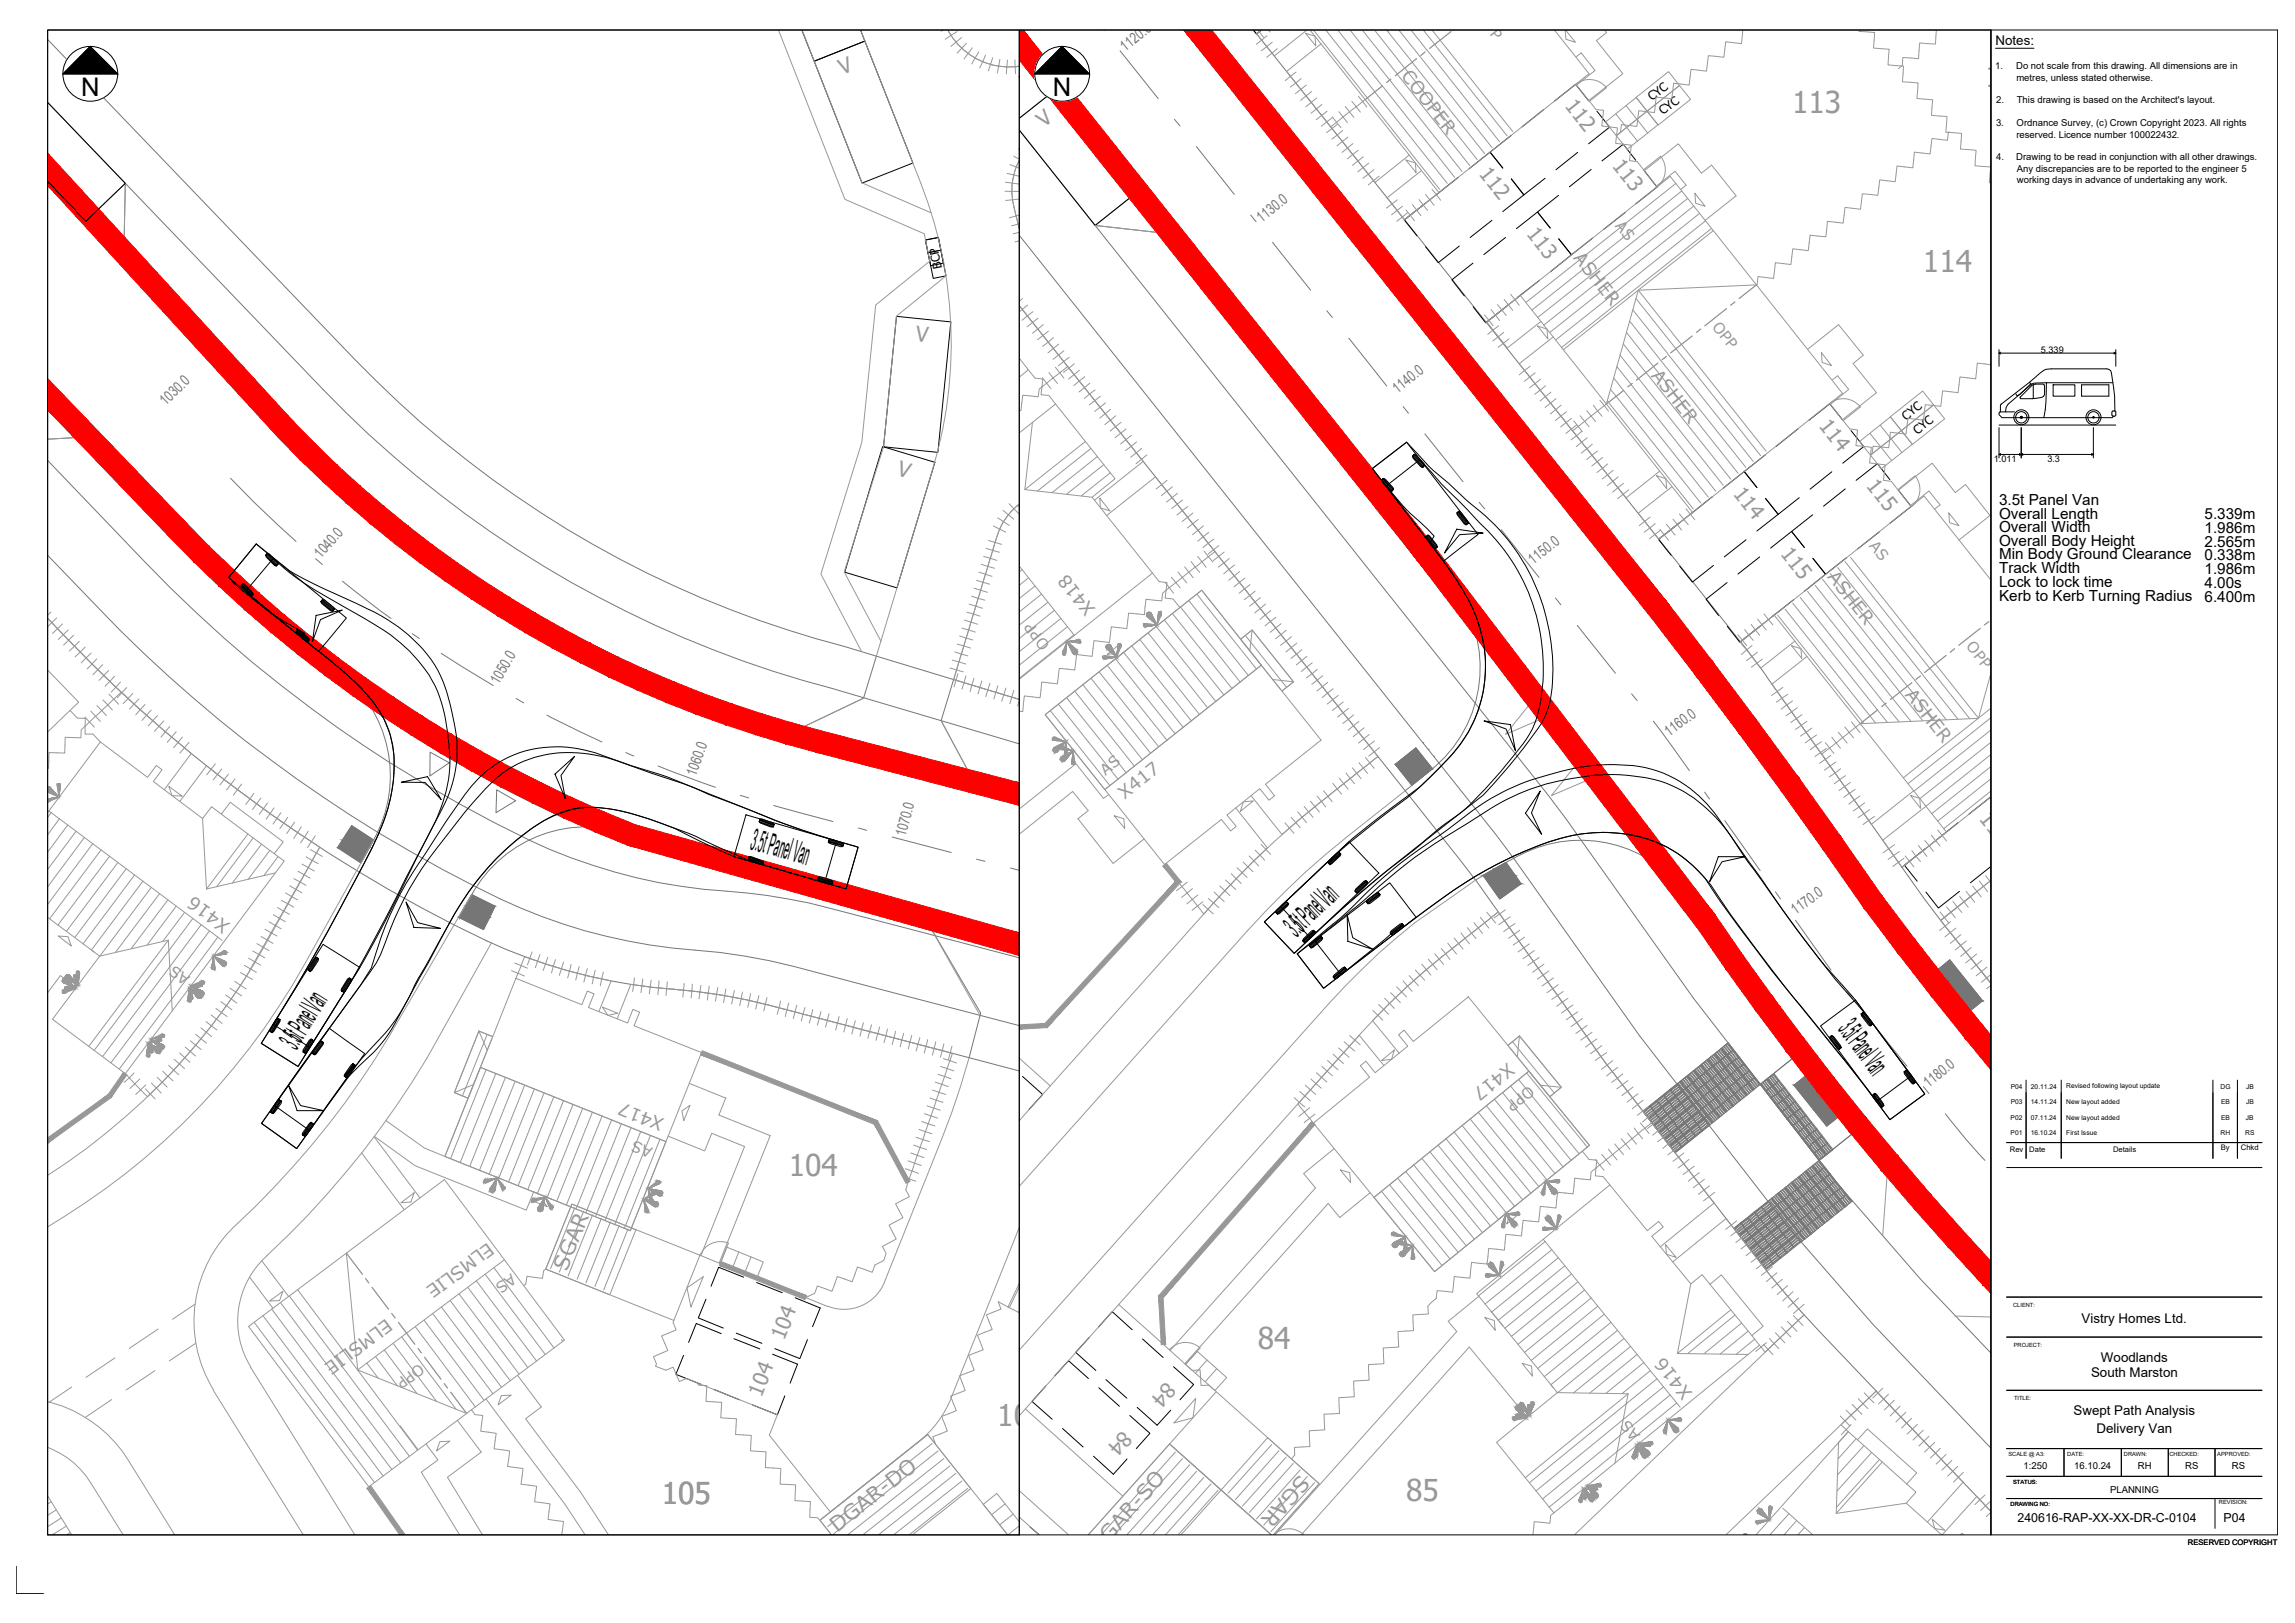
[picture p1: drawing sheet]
<svg xmlns="http://www.w3.org/2000/svg" width="420mm" height="297mm" viewBox="0 0 420 297" stroke-linecap="round" stroke-linejoin="round" font-family="sans-serif">
<defs><g id="words">
<g font-size="5.6">
<text x="137.2" y="155.3" transform="rotate(16 137.2 155.3)">3.5t P an</text>
<text x="141.4" y="156.5" transform="rotate(16 141.4 156.5)">anel V</text>
<text x="237.4" y="171.6" transform="rotate(-43 237.4 171.6)">3.5t P an</text>
<text x="240.5" y="168.6" transform="rotate(-43 240.5 168.6)">anel V</text>
<text x="56.6" y="188.6" transform="rotate(-58 56.6 188.6)">anel V</text>
<text x="336.4" y="188.3" transform="rotate(54 336.4 188.3)">3.5t P an</text>
<text x="339" y="191.8" transform="rotate(54 339 191.8)">anel V</text>
<text x="54.3" y="192.3" transform="rotate(-58 54.3 192.3)">3.5t P an</text>
</g>
<g font-size="5.5" fill="#989898">
<text x="363.4" y="16">123</text>
<text x="328.1" y="20.7">113</text>
<text x="352" y="49.8">114</text>
<text x="144.4" y="215.2">104</text>
<text x="230.3" y="247">84</text>
<text x="182.6" y="261">103</text>
<text x="121.2" y="275.3">105</text>
<text x="257.4" y="274.8">85</text>
</g>
<g font-size="4.7">
<text x="14.9" y="17.6">N</text>
<text x="192.7" y="17.6">N</text>
</g>
<g font-size="3.9" fill="#989898">
<text x="154.2" y="13.7" transform="rotate(-21 154.2 13.7)">V</text>
<text x="191.2" y="23.4" transform="rotate(-39 191.2 23.4)">V</text>
<text x="286.3" y="19.5" transform="rotate(52 286.3 19.5)">112</text>
<text x="270.6" y="31.9" transform="rotate(52 270.6 31.9)">112</text>
<text x="295" y="30.5" transform="rotate(52 295 30.5)">113</text>
<text x="279.3" y="42.9" transform="rotate(52 279.3 42.9)">113</text>
<text x="167.6" y="62.5" transform="rotate(6 167.6 62.5)">V</text>
<text x="332.9" y="78" transform="rotate(52 332.9 78)">114</text>
<text x="164.1" y="86.9" transform="rotate(17 164.1 86.9)">V</text>
<text x="341.5" y="88.9" transform="rotate(52 341.5 88.9)">115</text>
<text x="317.2" y="90.4" transform="rotate(52 317.2 90.4)">114</text>
<text x="325.8" y="101.3" transform="rotate(52 325.8 101.3)">115</text>
<text x="362.2" y="150" transform="rotate(52 362.2 150)">116</text>
<text x="103.8" y="232.7" transform="rotate(-68 103.8 232.7)">SGAR</text>
<text x="143.6" y="245.5" transform="rotate(-68 143.6 245.5)">104</text>
<text x="139.4" y="255.8" transform="rotate(-68 139.4 255.8)">104</text>
<text x="213.4" y="252.8" transform="rotate(132 213.4 252.8)">84</text>
<text x="205.4" y="261.7" transform="rotate(132 205.4 261.7)">84</text>
<text x="238" y="269.8" transform="rotate(132 238 269.8)">SGAR</text>
<text x="153.2" y="280.6" transform="rotate(-38 153.2 280.6)">DGAR-DO</text>
<text x="201.1" y="284.6" transform="rotate(-48 201.1 284.6)">DGAR-SO</text>
</g>
<g font-size="3.3" fill="#989898">
<text x="250.3" y=".8" transform="rotate(52 250.3 .8)">PER</text>
<text x="256.4" y="14" transform="rotate(52 256.4 14)">COOPER</text>
<text x="288" y="47.2" transform="rotate(52 288 47.2)">ASHER</text>
<text x="302.2" y="68.8" transform="rotate(52 302.2 68.8)">ASHER</text>
<text x="334.4" y="105.7" transform="rotate(52 334.4 105.7)">ASHER</text>
<text x="200.7" y="111.5" transform="rotate(-129 200.7 111.5)">X418</text>
<text x="348.7" y="127.3" transform="rotate(52 348.7 127.3)">ASHER</text>
<text x="205.9" y="146.4" transform="rotate(-39 205.9 146.4)">X417</text>
<text x="42.3" y="169" transform="rotate(-143 42.3 169)">X416</text>
<text x="276.1" y="194.3" transform="rotate(141 276.1 194.3)">X417</text>
<text x="121.8" y="204.9" transform="rotate(-158 121.8 204.9)">X417</text>
<text x="89.3" y="227.2" transform="rotate(143 89.3 227.2)">ELMSLIE</text>
<text x="70.7" y="241.2" transform="rotate(143 70.7 241.2)">ELMSLIE</text>
<text x="310" y="254.9" transform="rotate(-129 310 254.9)">X416</text>
</g>
<g font-size="2.8" fill="#989898">
<text x="270.3" y="3.2" transform="rotate(52 270.3 3.2)">OPP</text>
<text x="295.6" y="41.4" transform="rotate(51 295.6 41.4)">AS</text>
<text x="313.4" y="59.8" transform="rotate(52 313.4 59.8)">OPP</text>
<text x="342.1" y="99.9" transform="rotate(51 342.1 99.9)">AS</text>
<text x="192.3" y="118" transform="rotate(-128 192.3 118)">OPP</text>
<text x="359.8" y="118.3" transform="rotate(52 359.8 118.3)">OPP</text>
<text x="202.4" y="142" transform="rotate(-39 202.4 142)">AS</text>
<text x="35" y="178.8" transform="rotate(-143 35 178.8)">AS</text>
<text x="279.9" y="198.6" transform="rotate(141 279.9 198.6)">OPP</text>
<text x="119.6" y="210.1" transform="rotate(-158 119.6 210.1)">AS</text>
<text x="93.6" y="232.9" transform="rotate(143 93.6 232.9)">AS</text>
<text x="76.8" y="249.4" transform="rotate(143 76.8 249.4)">OPP</text>
<text x="300.4" y="262.7" transform="rotate(-129 300.4 262.7)">AS</text>
</g>
<g font-size="2.8" fill="#767676">
<text x="206" y="9.6" transform="rotate(-39 206 9.6)">1120.0</text>
<text x="230.9" y="40.8" transform="rotate(-38 230.9 40.8)">1130.0</text>
<text x="30.3" y="74.3" transform="rotate(-44 30.3 74.3)">1030.0</text>
<text x="255.8" y="72.2" transform="rotate(-39 255.8 72.2)">1140.0</text>
<text x="58.8" y="102.3" transform="rotate(-49 58.8 102.3)">1040.0</text>
<text x="280.7" y="103.4" transform="rotate(-39 280.7 103.4)">1150.0</text>
<text x="91.3" y="125.4" transform="rotate(-60 91.3 125.4)">1050.0</text>
<text x="305.6" y="134.8" transform="rotate(-36 305.6 134.8)">1160.0</text>
<text x="127.4" y="142.2" transform="rotate(-70 127.4 142.2)">1060.0</text>
<text x="165.8" y="153.2" transform="rotate(-75 165.8 153.2)">1070.0</text>
<text x="328.7" y="167.5" transform="rotate(-35 328.7 167.5)">1170.0</text>
<text x="353.1" y="199.1" transform="rotate(-39 353.1 199.1)">1180.0</text>
</g>
<g font-size="2.8">
<text x="366" y="92.4">3.5t Panel Van</text>
<text x="366" y="94.9">Overall Length</text>
<text x="403.6" y="95.1">5.339m</text>
<text x="366" y="97.4">Overall Width</text>
<text x="366" y="99.9">Overall Body Height</text>
<text x="403.6" y="97.6">1.986m</text>
<text x="403.6" y="100.1">2.565m</text>
<text x="366" y="102.4">Min Body Ground Clearance</text>
<text x="366" y="104.9">Track Width</text>
<text x="366" y="107.4">Lock to lock time</text>
<text x="403.6" y="102.6">0.338m</text>
<text x="403.6" y="105.1">1.986m</text>
<text x="403.6" y="107.6">4.00s</text>
<text x="366" y="109.9">Kerb to Kerb Turning Radius</text>
<text x="403.6" y="110.1">6.400m</text>
</g>
<g font-size="2.4">
<text x="365.3" y="8.3">Notes:</text>
<text x="381.1" y="242.1">Vistry Homes Ltd.</text>
<text x="384.6" y="249.2">Woodlands</text>
<text x="382.8" y="252">South Marston</text>
<text x="379.6" y="259">Swept Path Analysis</text>
<text x="383.8" y="262.3">Delivery Van</text>
</g>
<g font-size="2.3">
<text x="369.4" y="278.6">240616-RAP-XX-XX-DR-C-0104</text>
<text x="407.1" y="278.6">P04</text>
</g>
<g font-size="2.2">
<text x="302.5" y="18.6" transform="rotate(-38 302.5 18.6)">CYC</text>
<text x="304.5" y="21.1" transform="rotate(-38 304.5 21.1)">CYC</text>
<text x="172.5" y="49" transform="rotate(-101 172.5 49)">BCP</text>
<text x="349" y="77" transform="rotate(-39 349 77)">CYC</text>
<text x="351" y="79.6" transform="rotate(-38 351 79.6)">CYC</text>
</g>
<g font-size="1.7">
<text x="365.3" y="12.7">1.</text>
<text x="369.1" y="12.7">Do not scale from this drawing. All dimensions are in</text>
<text x="369.1" y="14.8">metres, unless stated otherwise.</text>
<text x="365.4" y="23.1">3.</text>
<text x="365.5" y="18.9">2.</text>
<text x="369.2" y="23.1">Ordnance Survey, (c) Crown Copyright 2023. All rights</text>
<text x="369.2" y="18.9">This drawing is based on the Architect's layout.</text>
<text x="365.5" y="29.4">4.</text>
<text x="369.1" y="29.4">Drawing to be read in conjunction with all other drawings.</text>
<text x="369.1" y="25.2">reserved. Licence number 100022432.</text>
<text x="369.2" y="31.4">Any discrepancies are to be reported to the engineer 5</text>
<text x="369.2" y="33.6">working days in advance of undertaking any work.</text>
<text x="373.6" y="64.5">5.339</text>
<text x="365" y="84.5">1.011</text>
<text x="374.8" y="84.5">3.3</text>
<text x="370.5" y="268.9">1:250</text>
<text x="379.7" y="268.9">16.10.24</text>
<text x="391.4" y="268.9">RH</text>
<text x="400" y="268.9">RS</text>
<text x="408.6" y="268.9">RS</text>
<text x="386.3" y="273.2">PLANNING</text>
</g>
<g font-size="1.4">
<text x="368" y="210.8">Rev</text>
<text x="371.5" y="210.8">Date</text>
<text x="386.8" y="210.8">Details</text>
<text x="406.6" y="210.5">By</text>
<text x="410.3" y="210.5">Chkd</text>
<text x="400.6" y="282.7">RESERVED COPYRIGHT</text>
</g>
<g font-size="1.2">
<text x="368.1" y="202">P03</text>
<text x="368.1" y="199.2">P04</text>
<text x="371.8" y="202">14.11.24</text>
<text x="371.8" y="199.2">20.11.24</text>
<text x="378.3" y="202">New layout added</text>
<text x="378.3" y="199.2">Revised following layout update</text>
<text x="406.5" y="199.2">DG</text>
<text x="406.6" y="202">EB</text>
<text x="411.2" y="202">JB</text>
<text x="411.2" y="199.2">JB</text>
<text x="368.1" y="207.8">P01</text>
<text x="368.1" y="204.9">P02</text>
<text x="371.8" y="207.8">16.10.24</text>
<text x="371.8" y="204.9">07.11.24</text>
<text x="378.3" y="207.8">First Issue</text>
<text x="378.3" y="204.9">New layout added</text>
<text x="406.5" y="207.8">RH</text>
<text x="406.6" y="204.9">EB</text>
<text x="411.1" y="207.8">RS</text>
<text x="411.2" y="204.9">JB</text>
</g>
<g font-size="1">
<text x="368.6" y="239.2">CLIENT:</text>
<text x="368.7" y="246.5">PROJECT:</text>
<text x="368.7" y="256.2">TITLE:</text>
<text x="367.7" y="266.5">SCALE @ A3:</text>
<text x="378.5" y="266.5">DATE:</text>
<text x="388.8" y="266.5">DRAWN:</text>
<text x="397.2" y="266.5">CHECKED:</text>
<text x="405.9" y="266.5">APPROVED:</text>
<text x="368.1" y="275.7">DRAWING NO:</text>
<text x="368.6" y="271.6">STATUS:</text>
<text x="406.2" y="275.3">REVISION:</text>
</g>
</g></defs>
<!-- layer: x-Layout_Main Infrastructure|BCL Carriageway Layout -->
<g fill="none" stroke="#767676" stroke-width=".18">
<path d="M8.8 7.3l56.1 58.4a191.3 191.3 0 0 0 89.7 52.6l32 9.7M8.8 18.8l50.3 52.5a199.4 199.4 0 0 0 93.3 54.7l34.2 10.1M186.6 7.8l79.2 99.5M219.3 5.5l93.2 117.1M229.5 5.5l89.3 112.1M8.8 33.2l43.1 45a210.3 210.3 0 0 0 103.4 58.9l31.3 8.2M186.6 23.9l83.4 104.8M186.6 43.1l87.4 109.8 3.1 4.2 23.1 32.5 26.8 34.6 15.9 18.1 21.5 22.7M186.6 56l70.7 88.7M8.8 72.2l23.7 24.7a236.4 236.4 0 0 0 29.3 25.9M8.8 84.3l17.6 18.4a241.8 241.8 0 0 0 74.3 52.8 99.6 99.6 0 0 0 32.3 7.6 100.1 100.1 0 0 1 18.8 3.1l34.8 9.1M8.8 101.7l8.9 9.3a253.3 253.3 0 0 0 77.7 55.2 101.2 101.2 0 0 0 31.8 7.7 103.8 103.8 0 0 1 18.2 3l41.2 10.8"/>
<path d="M8.8 113.2a264.3 264.3 0 0 0 84 60.6 99.9 99.9 0 0 0 30.5 7.2 100.5 100.5 0 0 1 17.8 3.1l45.5 11.9M265.8 107.2a24 24 0 0 1-3.9 33.7l-4.6 3.8M265.8 107.3l25.6 32.1 3.5 4.7 28.9 40.8a562.3 562.3 0 0 0 40.6 48.2M318.8 117.6l4.6 6.2M61.8 122.8a24 24 0 0 1 6.6 30.9M61.8 122.8a238.2 238.2 0 0 0 78.7 38.3l46.1 12.2M270.1 128.7l13.4 16.9 3.3 4.4 23.2 32.7 25.8 33.2 15.8 18.2 12.8 13.5M312.5 122.6l4.4 5.8M316.9 128.5l30.9 43.4 16.6 20.8M323.4 123.9l29 40.7 3.6 4.8 8.4 10.5M116.2 153a24 24 0 0 0-29.8 10.7M257.3 144.7l12.8 16.4 4.1-2.4 4.2-2.3"/>
<path d="M278.4 156.4a24 24 0 0 1 30.5 7.5M270.2 161l.2 .4M270.4 161.4l23.4 32.9 30.1 38.9 3 3.6 6.1 6.7 31.4 33.1M329.6 192.5l-7.3 5.9M340.7 206.2l-7.7 6.2"/>
</g>
<g fill="none" stroke="#767676" stroke-width=".18">
<path d="M193.4 16.3l-6.8 5.3M230.9 5.5l-.8 .7M208.3 35l-7.8 6.3 14 1.5M263.4 35.2l-6.3 5M15.7 40.5l7.2-6.9-.3 14.1M278.3 54.1l-6.2 4.9M16.2 80l-7.4 .4M309.9 93.8l-6.2 4.9M324.8 112.6l-6.2 4.9M158.2 127.7l-13.6 6.5M172.3 131.9l6.1 11.3M354.5 153.7l-6.3 5"/>
<path d="M169.8 168.9l9.7 16.5M361.5 163.5l-6.2 5"/>
</g>
<!-- layer: x-Layout_Main Infrastructure|Highway-Footpath -->
<path d="M160.4 120.1l-2.3 7.6M174.6 124.4l-2.3 7.5M179.5 185.4l-2.1 8.2" fill="none" stroke="#767676" stroke-width=".18"/>
<!-- layer: x-Layout_Main Infrastructure|BCL_Tactile -->
<g fill="#767676" stroke="#767676" stroke-width=".18">
<path d="M64.4 151.1l4 2.6h-5.7z"/>
<path d="M62.7 153.7h5.7l-.8 1.4z"/>
<path d="M86.4 163.7l4.2 2.1h-5.5z"/>
<path d="M85.1 165.8h5.5l-.9 2.1z"/>
<path d="M273.6 159l2.1-1.2 .9 1.2z"/>
<path d="M271.5 160.2h5.9l1.1 1.5z"/>
<path d="M255.4 139.9l3.8-3 2.4 3z"/>
<path d="M255.4 139.9h6.2l.7 .8z"/>
<path d="M353.2 178.7l3.8-3 2.4 3z"/>
<path d="M353.2 178.7h6.2l3.6 4.5z"/>
<path d="M328.4 198.6l3.8-3 2.4 3z"/>
<path d="M328.4 198.6h6.2l3.6 4.5z"/>
<path d="M62.7 153.7l-.9 1.4h5.8zM61.8 155.1h5.8l-1.5 2.8z"/>
<path d="M85.1 165.8l-1.2 2.1h5.8zM83.9 167.9h5.8l-1.2 2.2z"/>
<path d="M273.6 159l3.8 1.2-.8-1.2zM271.5 160.2l2.1-1.2 3.8 1.2z"/>
<path d="M271.5 160.2l1.1 1.5h5.9zM272.6 161.7h5.9l-3.9 2.8z"/>
<path d="M255.4 139.9l.7 .8h6.2zM256.1 140.7h6.2l-3.8 3z"/>
<path d="M353.2 178.7l3.6 4.5h6.2zM356.8 183.2h6.2l-3.8 3z"/>
<path d="M328.4 198.6l3.6 4.5h6.2zM332 203.1h6.2l-3.8 3z"/>
</g>
<!-- layer: x-Layout_Main Infrastructure|BCL_Tactile Paving -->
<g fill="none" stroke="#767676" stroke-width=".18">
<path d="M255.4 139.9l3.8-3 3.1 3.8-3.8 3zM256.7 138.9l3.1 3.8M257.9 137.9l3.1 3.8M260.2 138.2l-3.7 2.9M260.5 135.9h.1M261.2 139.4l-3.8 3M261.5 137.1h.1M262.5 138.4h.1M62.7 153.8l4.1 2.8M63.5 152.5l4.1 2.7M64.4 151.1l4 2.6-2.3 4.2-4.3-2.8zM65.7 152l-2.6 4"/>
<path d="M67.1 152.9l-2.6 4M262.2 140.7l-3.8 2.9M262.3 140.7l-3.1-3.8-3.8 3 3.1 3.8M273.1 159.7l-.2-.3 3 4.2M274.4 158.8l-.1-.2 2.9 4.1M275.7 157.8l-3.9 2.8-.3-.4M276.6 159.2l-3.9 2.7M84.8 166.5l4.4 2.2M85.6 165.1l4.4 2.1M86.2 163.9l-2.1 4.3M86.4 163.7l4.2 2.1-2.1 4.3-4.6-2.2zM87.8 164.5l-2.2 4.2"/>
<path d="M89.2 165.1l-2.1 4.3M271.5 160.2l4.2-2.4 2.8 3.9-3.9 2.8zM277.6 160.5l-4 2.7M353.2 178.7l3.8-3 6 7.5-3.8 3zM354.5 177.7l6 7.5M355.7 176.7l6 7.5M358 176.9l-3.8 3M358.9 178.2l-3.7 3M360 179.4l-3.8 3M305.8 199.4l1.2-1 1 1.3-1.3 .9zM305.8 199.4l-1.3 1M305.8 199.4l5.9 7.6"/>
<path d="M307 198.4l.6-.5 1 1.3-.6 .4M307 198.4l-1.2 1M307 198.4l-6.2 5 5.9 7.6 6.2-5M307 198.4l5.9 7.6M307 198.4l9.4-7.5 5.9 7.5M307 198.4l1 1.2M307.1 198.3l1 1.2M307.1 198.5l-6.2 5M307.2 198.6l-6.3 5M307.2 198.2l1 1.3M307.4 198.8l-5 4M307.4 198.1l1 1.2"/>
<path d="M307.4 198.9l-6.2 5M307.6 198l1.9 2.5M307.6 199.1l-5 4M307.6 197.9l1.3-1 1 1.2-1.3 1.1zM307.7 199.2l-3.7 3M307.8 197.8l1 1.2M307.8 197.7l1.1 1.3M307.8 199.5l-6.2 5M307.9 199.5l-3.7 3.1M308 199.7l.6-.5 1 1.2-.6 .5zM308 199.7l-1.3 .9M308 199.7l-6.2 5 1.2-1"/>
<path d="M308.1 197.6l1 1.2M308.1 199.6l1 1.2M308.1 199.8l-6.2 5M308.1 197.5l3 3.7M308.2 199.8l-6.3 5.1M308.2 199.5l1 1.2M308.4 197.3l1.9 2.5M308.4 199.3l1 1.3M308.5 197.2l2.9 3.8M308.6 199.2l1.3-1.1 1 1.3-1.3 1zM308.7 197l1 1.3M308.7 199.1l1.1 1.2"/>
<path d="M308.8 197l2 2.5M308.8 199l1 1.3M308.9 196.9l1.2-1 1 1.2-1.2 1zM309 196.8l3.9 5M309 198.8l1 1.3M309.1 196.7l3 3.8M309.3 196.5l3 3.8M309.4 196.5l1 1.2M309.6 196.3l1 1.3M309.7 198.3l1 1.3M309.7 196.2l1 1.3M309.9 198.1l1.2-1 1 1.3-1.2 1z"/>
<path d="M309.9 196l4 5.1M310 196l1 1.2M310.1 195.9l1.3-1 1 1.3-1.3 .9zM310.3 195.8l2 2.5M310.3 195.7l1.1 1.3M310.3 199.8l1.1 1.3M310.4 197.7l2 2.6M310.6 195.6l1 1.2M310.6 197.6l3.9 5M310.6 195.5l1.1 1.2M310.6 199.6l1.1 1.2M310.7 197.5l4 5.1"/>
<path d="M310.7 199.5l2 2.5M310.9 199.4l1.2-1 1 1.3-1.3 1zM310.9 195.3l4.9 6.3M311 195.2l1 1.3M311 197.3l3 3.7M311.1 197.1l1.3-.9 1 1.2-1.3 1zM311.2 195.1l1 1.2M311.3 195l1 1.2M311.3 197l1 1.2M311.4 194.9l1.2-1 1 1.2-1.2 1.1zM311.5 194.8l1 1.2M311.5 196.8l1 1.3"/>
<path d="M311.6 194.7l2 2.5M311.7 196.8l.9 1.2M311.8 194.5l2 2.5M311.9 194.5l2 2.5M312 196.5l1 1.2M312.1 198.4l1.3-1 .9 1.3-1.2 1zM312.1 194.3l1 1.2M312.2 196.3l1 1.3M312.2 194.2l3.9 5M312.2 198.3l2 2.6M312.3 196.2l1 1.3M312.3 198.2l3.9 5.1"/>
<path d="M312.4 196.2l1.2-1.1 1 1.3-1.2 1zM312.4 194l1 1.3M312.5 196.1l1 1.2M312.5 198.1l4 5M312.5 194l3 3.8M312.6 193.9l1.3-1 1 1.2-1.3 1zM312.6 198l3 3.8M312.8 193.8l1.9 2.5M312.8 193.7l3 3.8M312.9 197.8l1 1.2M313.1 193.5l1 1.3M313.1 199.7l1.2-1 1 1.2-1.2 1z"/>
<path d="M313.1 195.6l1 1.2M313.1 193.4l1.1 1.3M313.1 197.6l1.1 1.2M313.2 197.5l1 1.2M313.4 197.4l1.2-1 1 1.3-1.3 1zM313.4 193.3l3.9 5M313.4 195.3l1 1.2M313.5 193.2l2.9 3.8M313.5 197.3l3.9 5.1M313.6 197.3l.9 1.2M313.6 195.1l1.3-1 .9 1.3-1.2 1zM313.7 193l2 2.6"/>
<path d="M313.8 197.1l1 1.2M313.8 193l1 1.2M313.9 197l1 1.2M313.9 192.9l1.2-1 1 1.3-1.2 .9zM313.9 199l1 1.3M314 192.8l4.9 6.3M314 194.8l1 1.3M314.1 196.8l1 1.3M314.1 192.7l1 1.3M314.1 194.7l4 5.1M314.1 198.8l3 3.8M314.2 198.8l3 3.8"/>
<path d="M314.3 198.7l1.3-1 1 1.3-1.3 .9zM314.3 192.6l3 3.7M314.4 196.6l2 2.5M314.4 192.5l1 1.2M314.5 198.5l1.1 1.3M314.6 196.4l1.2-1 1 1.3-1.2 1zM314.6 192.3l1 1.2M314.7 196.3l1 1.3M314.7 192.2l1 1.2M314.7 198.4l1.1 1.2M314.7 194.2l1.1 1.3M314.8 198.3l1 1.2"/>
<path d="M314.9 194.1l1.2-.9 1 1.2-1.3 1zM314.9 192.1l1 1.2M315 192l1 1.2M315 196.1l1 1.2M315 198.1l3 3.8M315.1 194l3 3.8M315.1 191.9l1.3-1 1 1.2-1.3 1.1zM315.1 191.8l5.9 7.6M315.3 191.8l.9 1.2M315.3 199.9l1.3-.9 .9 1.2-1.2 1zM315.3 191.7l2 2.5M315.4 193.7l1 1.3"/>
<path d="M315.5 197.8l1 1.2M315.5 199.8l1 1.2M315.6 191.5l1 1.3M315.6 197.7l1.2-1 1 1.2-1.2 1.1zM315.6 193.5l2 2.6M315.6 191.5l1.1 1.2M315.6 195.6l1.1 1.2M315.7 197.6l1 1.2M315.7 193.5l1 1.2M315.7 195.5l1 1.3M315.7 199.6l1 1.3M315.8 197.5l1 1.2"/>
<path d="M315.8 199.5l2 2.5M315.8 195.4l1.3-1 1 1.3-1.3 1zM315.8 191.3l1.1 1.2M315.9 193.3l4 5.1M316 191.2l2.9 3.8M316 193.2l3 3.8M316 197.3l2 2.5M316.1 193.2l1.3-1.1 .9 1.3-1.2 1zM316.1 199.3l1 1.2M316.2 191l1 1.3M316.2 193.1l2 2.5M316.3 191l2 2.5"/>
<path d="M316.4 195l1 1.2M316.4 199.1l1 1.2M316.4 197l1 1.3M316.4 199l1.1 1.3M316.5 192.8l1 1.2M316.6 199l1.2-1.1 1 1.3-1.3 1zM316.6 196.8l1 1.3M316.6 192.7l1 1.3M316.7 194.8l3.9 5M316.7 198.9l1.9 2.5M316.7 196.8l3 3.7M316.8 198.8l1 1.2"/>
<path d="M316.8 196.7l1.3-1 1 1.2-1.3 1zM316.9 192.6l.9 1.2M317.1 194.4l1.2-1 1 1.3-1.2 1zM317.2 192.3l2 2.5M317.2 196.3l2 2.6M317.3 194.3l1 1.2M317.3 198.4l1 1.2M317.3 196.2l1 1.3M317.4 198.3l1 1.2M317.4 192.1l-9.4 7.5M317.5 194.1l1 1.2M317.5 196.1l3 3.7"/>
<path d="M317.6 198.1l1 1.2M317.6 194l2 2.5M317.8 197.9l1.3-1 .9 1.3-1.2 1zM317.8 193.8l3 3.8M318 199.9l1 1.2M318 197.8l1 1.2M318.1 199.8l1 1.2M318.1 195.7l1.2-1 1 1.2-1.2 1zM318.2 195.6l1 1.2M318.2 193.5l1 1.2M318.3 199.6l1 1.3M318.3 195.5l2.9 3.8"/>
<path d="M318.3 197.5l2 2.6M318.3 199.5l1.1 1.3M318.5 195.3l2.9 3.8M318.6 199.4l1 1.2M318.8 199.2l1.2-1 1 1.3-1.2 1zM318.9 195l1 1.2M318.9 199.1l1 1.2M318.9 197l1.1 1.3M319 199l1 1.3M319.1 196.9l1.2-1 1 1.3-1.3 1zM319.1 194.8l1 1.3M319.2 196.8l1 1.3"/>
<path d="M319.2 194.8l1 1.2M319.2 198.9l1 1.2M319.6 196.5l1 1.3M319.8 198.4l1 1.2M319.9 196.3l1 1.2M319.9 198.3l1 1.2M320 198.2l1.3-1 1 1.2-1.3 1.1zM320.1 196.1l2 2.5M320.1 198.1l1 1.3M320.2 196l1 1.3M320.5 197.8l1.1 1.2M320.8 197.6l1 1.3"/>
<path d="M320.8 197.5l1.1 1.3M321.2 197.3l1 1.2M322.3 198.4l1.2-.9 1 1.2-1.2 1zM322.3 198.4l7.3-5.9 11.1 13.7-7.7 6.2zM322.3 198.4l4.9 6.4M322.4 198.4l10.8 13.9M322.5 198.3l10.7 13.9M323.3 199.7l1.2-1 1 1.3-1.3 1zM323.3 197.6h.1l3.9 5M323.3 197.6l3 3.9M323.5 197.5l1.3-1 1 1.3-1.3 .9zM323.5 197.5l1 1.2"/>
<path d="M323.6 197.4l10.8 13.9M323.7 199.4l-1-1.3h.1l1.9 2.5M323.7 199.4l3.9 5.1M323.7 197.3l10.8 13.9M323.8 199.3l-.1 .1M324 199.2l1 1.2M324.1 199.1l-1-1.3-.1 .1 1 1.3M324.1 199.1l1 1.2M324.1 199.1l-.1 .1M324.4 198.8l-.1 .1M324.5 198.7l1.3-.9 1 1.2-1.3 1zM324.5 198.7l2.9 3.9"/>
<path d="M325 198.4l4.8 6.4M325 198.3l-.9-1.2h-.2l1.1 1.3M325 198.3l3 3.8M325 198.3v.1M325.2 198.1l2 2.6M325.3 198.1l-.9-1.3-.1 .1 .9 1.2M325.3 198.1l1 1.3M325.3 198.1h-.1M325.6 197.9l-1-1.2 .1-.1 2.9 3.8M325.6 197.9l1 1.3M325.7 197.9h-.1M326 199.6l-.1 .1"/>
<path d="M326.3 199.4l1 1.2M326.3 199.4h-.1M326.6 199.2l.9 1.2M326.6 199.1v.1M328.4 198.6l3.8-3 6 7.5-3.8 3zM329.7 197.6l6 7.5M330.9 196.6l6 7.5M333.2 196.9l-3.8 3M334.2 198.1l-3.7 3M335.2 199.4l-3.8 3M361 180.7l-3.8 3M361.9 181.9l-3.7 3"/>
<path d="M300.8 203.4l1.2-1 1 1.3-1.2 1zM301.8 204.7l1.2-1 1 1.2-1.2 1zM302 202.4l1.3-1 1 1.3-1.3 1zM302 202.4l5.9 7.6M302.4 202.8l-1.3 1M302.6 203.1l-1.2 1.1M302.8 205.9l1.2-1 1 1.3-1.3 1zM303 203.7l1.3-1 1 1.2-1.3 1zM303.3 201.4l1.2-1 1 1.3-1.2 1zM303.3 201.4l-1.3 1M303.3 201.4l5.9 7.6M303.7 207.2l1.3-1 1 1.3-1.3 1z"/>
<path d="M304 202.3l-2.5 1.9M304 204.9l1.3-1 .9 1.3-1.2 1zM304.2 202.6l-2.5 1.9M304.3 202.7l1.2-1 1 1.2-1.2 1zM304.3 202.7l-1.3 1M304.4 205.5l-1.3 .9M304.5 200.4l1.3-1 .9 1.2-1.2 1.1zM304.5 200.4l5.9 7.6M304.7 208.5l1.3-1 1 1.2-1.3 1zM305 206.2l1.2-1 1 1.2-1.2 1.1zM305.3 203.9l1.2-1 1 1.3-1.3 1zM305.3 203.9l-1.3 1"/>
<path d="M305.5 201.7l1.2-1.1 1.1 1.3-1.3 1zM305.6 204.4l-2.5 2M305.7 209.7l1.3-1 .9 1.3-1.2 1zM305.9 207.3l-1.3 1.1M305.9 202.2l-3.7 3M306 207.5l1.2-1.1 1 1.3-1.2 1zM306.1 205l-2.5 2M306.1 202.4l-3.8 3M306.2 205.2l1.3-1 .9 1.3-1.2 .9zM306.2 205.2l-1.2 1M306.5 202.9l1.3-1 .9 1.3-1.2 1zM306.5 202.9l-1.2 1"/>
<path d="M306.7 200.6l1.3-.9 1 1.2-1.2 1zM306.7 200.6l-2.4 2.1M307 208.7l1.2-1 1 1.3-1.3 1zM307.1 208.9l-1.2 1M307.2 203.8l-3.8 3M307.2 206.4l1.2-.9 1.1 1.2-1.3 1zM307.2 206.4l-1.2 1.1M307.3 209.2l-1.3 1M307.3 204l-1.2 1M307.5 204.2l1.2-1 1 1.3-1.3 1zM307.5 204.2l-1.3 1M307.6 204.4l-3.7 3"/>
<path d="M307.7 201.8l-5 4M307.8 201.9l1.2-1 1 1.3-1.3 1zM307.8 201.9l-1.3 1M308.1 207.6l-2.5 2M308.2 207.7l1.3-1 .9 1.3-1.2 1zM308.2 207.7l-1.2 1M308.4 200.1l-6.3 5M308.4 200.2l-2.5 2M308.4 205.5l1.3-1 1 1.2-1.2 1zM308.4 205.5l-1.2 .9M308.6 205.6l-3.8 3M308.6 200.4l-2.5 2"/>
<path d="M308.7 200.5l-6.3 5M308.7 203.2l1.3-1 .9 1.2-1.2 1.1zM308.7 203.2l-1.2 1M308.8 200.7l-6.2 5M308.9 200.8l-1.2 1M308.9 203.4l-1.3 1M309 200.9l.6-.5 1 1.3-.6 .5M309 200.9l2 2.5 .6-.5-1-1.2-.6 .5M309 200.9l-1.2 1M309 200.9l-6.2 5 1.2-1M309.1 200.9l4 5M309.1 201l-6.2 5"/>
<path d="M309.2 201.1l-6.3 5M309.2 200.8l3.9 5M309.3 203.9l-5 4M309.3 201.4l-3.7 3M309.4 201.5l-5 3.9M309.4 200.6l3 3.8M309.5 206.7l1.2-1 1 1.3-1.3 1zM309.5 206.7l-1.3 1M309.5 200.5l1 1.2M309.6 201.7l-6.3 5M309.6 200.4l1.3-1 .9 1.3-1.2 1zM309.6 201.7l-2.5 2.1"/>
<path d="M309.7 204.5l1.2-1.1 1.1 1.3-1.3 1zM309.7 200.3l1 1.3M309.7 204.5l-1.3 1M309.8 207.2l-2.5 2M309.8 200.3l1 1.2M309.8 202l-2.5 2M309.9 202.1l-6.2 5M310 202.2l-1.3 1M310 202.2l-6.3 5 1.3-1M310 200.1l1 1.2M310 202.3l-6.2 5M310.1 202.4l-1.2 1"/>
<path d="M310.3 202.6l-6.2 5M310.3 205.2l-5 4M310.4 202.7l-6.3 5M310.5 201.8l1 1.2M310.6 202.9l-1.3 1M310.6 201.7l1.2-1 1 1.3-1.2 .9zM310.6 203l-6.2 5M310.7 205.7l1.3-1 .9 1.3-1.2 1zM310.7 201.6l2.9 3.8M310.7 205.7l-1.2 1M310.8 201.5l3 3.8M310.8 203.2l-6.3 5.1"/>
<path d="M310.9 203.4l-5 3.9M310.9 203.4l.7-.5 .9 1.3-.5 .5M310.9 203.4l-1.2 1.1M310.9 203.4l-6.2 5.1 1.3-1M310.9 203.4l1.1 1.3M311 201.4l3 3.7M311 203.6l-2.5 2M311.1 201.3l1 1.2M311.1 203.7l-6.2 4.9M311.3 203.9l-6.2 5M311.3 201.1l1 1.2M311.3 206.6l-4.9 4"/>
<path d="M311.4 204l-6.3 5M311.4 201l1 1.3M311.4 203l2 2.6M311.5 204.2l-1.2 1M311.6 202.9l1.2-.9 1 1.2-1.3 1zM311.6 200.9l1 1.2M311.6 204.3l-6.2 5M311.8 204.5l-6.3 5M311.8 200.7l1.3-1 1 1.2-1.3 1.1zM311.9 204.6l-3.8 3M312 204.7l.5-.5 1 1.3-.6 .5M312 204.7l-1.3 1"/>
<path d="M312 204.7l-6.3 5 1.3-1M312 204.7l.9 1.3M312 200.5l1.1 1.3M312 204.8l-6.2 5M312.1 202.6l1 1.2M312.1 204.9l-5 4M312.3 200.3l1 1.3M312.3 205.1l-2.5 2M312.3 202.4l2 2.5M312.3 200.3l3 3.7M312.3 205.2l-6.2 5.1M312.3 204.4l1.1 1.2"/>
<path d="M312.4 202.3l1 1.2M312.5 205.5l-6.2 5M312.5 204.2l1.3-1 1 1.3-1.3 1zM312.6 205.6l-1.3 .9M312.6 202.1l2 2.5M312.7 202l1 1.3M312.8 205.8l-6.3 5M312.8 202l1.3-1.1 .9 1.3-1.2 1zM312.8 205.9l-6.2 5M312.9 201.9l1 1.2M313 201.8l1 1.2M313.1 203.8l1 1.2"/>
<path d="M313.2 201.6l1 1.2M313.4 203.6l1 1.2M313.7 203.3l1 1.2M313.8 203.2l1.2-1 1 1.3-1.2 1zM313.9 201.1l1 1.2M313.9 203.1l1 1.3M313.9 201l1.1 1.3M314 203.1l1 1.2M314.1 200.9l1.2-1 1 1.3-1.3 1zM314.2 200.9l1 1.2M314.2 202.9l1 1.2M314.5 202.6l1.1 1.3"/>
<path d="M314.6 202.6l1 1.2M314.8 202.4l1 1.2M314.9 200.3l2 2.5M314.9 202.3l1 1.3M315 202.2l1.3-1 1 1.3-1.3 1zM315.2 202.1l.9 1.3M315.6 201.8l1 1.3M315.8 201.6l1 1.3M316.3 201.2l1.2-1 1 1.3-1.2 1zM316.5 201l1 1.3M316.7 200.9l1 1.2M317.1 200.6l1 1.2"/>
<path d="M317.3 200.3l1 1.3M317.4 200.3l1 1.2M317.5 200.2l1.3-1 1 1.3-1.3 1zM317.8 200.1l.9 1.2M323.7 219.8l.7-.5 1 1.2M323.7 219.8l-1.2 1M323.8 219.9l-6.3 5M323.9 219.7l1 1.2M324 219.6l1 1.2M324.2 219.4l6 7.5M324.2 201l1.3-1 1 1.3-1.3 1zM324.3 219.4l1.2-1.1 1.1 1.3-1.3 1z"/>
<path d="M324.3 219.4l6 7.5M324.4 219.3l1 1.2M324.5 219.2l1 1.3M324.7 219l1 1.2M324.7 200.6l1 1.2M324.7 200.6h.1M324.8 218.9l1 1.3M325 200.4l1 1.3M325 218.8l1 1.2M325.1 200.3l1 1.3M325.1 200.3l-.1 .1M325.1 218.7l1 1.2"/>
<path d="M325.2 202.3l1.3-1 .9 1.3-1.2 .9zM325.3 218.5l6 7.5M325.4 200.1l-.1 .1M325.4 218.4l6 7.6M325.5 200l1.3-1 .9 1.3-1.2 1zM325.5 218.3l1.3-.9 1 1.2-1.2 1zM325.5 218.3l1.1 1.3M325.7 218.3l.9 1.2M325.7 201.8l1 1.3M325.7 201.8l-.1 .1M325.8 218.2l.9 1.2M326 218l1 1.3"/>
<path d="M326 201.7l4.8 6.3M326.1 218l1 1.2M326.1 201.6l.9 1.2M326.1 201.6l-.1 .1M326.1 219.9l1 1.3M326.1 219.9l-.1 .1M326.2 203.5l1.2-.9 1 1.2-1.2 1zM326.3 217.7l2 2.6M326.3 201.5l.9 1.2M326.3 201.4v.1M326.4 217.7l1 1.2M326.5 201.3l1.2-1 1 1.2-1.3 1.1z"/>
<path d="M326.6 219.6l1.2-1 1 1.3-1.3 .9zM326.6 219.6l.9 1.2M326.6 217.5l6 7.5M326.6 219.5l1.1 1.3M326.7 217.5l6 7.4M326.7 219.4l1 1.3M326.7 219.4l-.1 .1M326.7 203.1l4.9 6.4M326.7 203.1l-.1 .1M326.8 217.4l1.2-1 1.1 1.2-1.3 1zM326.8 217.4l1 1.2M326.9 217.3l1 1.2"/>
<path d="M327 219.3l1 1.2M327 217.2l1 1.2M327 200.9h-.1M327 202.8l2.9 3.9M327 202.8l-.1 .1M327.1 219.2l.9 1.3M327.1 219.2l-.1 .1M327.2 204.8l1.2-1 1 1.2-1.2 1.1zM327.2 204.8l1 1.3M327.2 200.7l1 1.3M327.2 217l1 1.3M327.2 202.7l1 1.2"/>
<path d="M327.3 216.9l1 1.3M327.3 200.6l3.9 5.1M327.3 200.6l-.1 .1M327.3 202.6l1 1.3M327.3 202.6l-.1 .1M327.4 218.9l1 1.3M327.4 218.9l-.1 .1M327.4 202.6l1.3-1.1 1 1.3-1.3 1zM327.4 202.6l1 1.2M327.5 216.8l1 1.2M327.5 200.4l3 3.8M327.6 204.5l1 1.2"/>
<path d="M327.6 216.7l1 1.3M327.6 200.4l1 1.2M327.6 200.4h-.1M327.7 204.4l-.1 .1M327.8 218.6l1.3-1 .9 1.2-1.2 1.1zM327.8 218.6l1 1.3M327.8 216.5l6 7.5M327.9 218.5l1 1.3M328 216.4l5.9 7.5M328 202.1l1 1.3M328 202.1l-.1 .1M328 218.4l1 1.3"/>
<path d="M328 218.4l-.1 .1M328 204.1l-.1 .1M328 216.4l1.3-1 1 1.2-1.2 1zM328 216.4l1.1 1.2M328.2 206.1l1.2-1.1 1 1.3-1.3 1zM328.2 216.3l.9 1.2M328.2 206.1l.9 1.2M328.2 218.3l1 1.2M328.2 202l2.9 3.8M328.2 203.9l4.9 6.4M328.3 216.2l1 1.3M328.3 218.2l1 1.2"/>
<path d="M328.3 218.2l-.1 .1M328.3 201.9l-.1 .1M328.3 203.9l1 1.2M328.3 203.9h-.1M328.4 203.8l1.3-1 1 1.3-1.3 .9zM328.4 203.8l1 1.2M328.5 216l1 1.3M328.5 218l1 1.3M328.5 215.9l2.1 2.6M328.6 201.6l1 1.3M328.6 201.6l-.1 .1M328.6 205.7l1 1.3"/>
<path d="M328.6 218l1 1.2M328.6 218h-.1M328.7 205.6l-.1 .1M328.8 219.9l1.2-1.1 1 1.3-1.2 1zM328.8 219.9l1 1.2M328.8 215.8l1 1.2M328.9 219.8l1 1.2M328.9 215.7l1 1.2M329 203.4l2.9 3.8M329 203.4l-.2 .1M329 205.4l-.1 .1M329 219.7l-.1 .1"/>
<path d="M329 219.7l2 2.5M329.1 217.6l1.2-1 1 1.3-1.3 .9zM329.1 217.6l.9 1.2M329.1 215.5l6 7.5M329.1 207.3l1.3-1 1 1.3-1.3 1zM329.1 217.5l1.1 1.3M329.1 207.3l3.9 5.1M329.2 215.5l6 7.5M329.2 219.5l1 1.3M329.3 217.5l.9 1.2M329.3 217.5h-.2M329.3 203.1l-.1 .1"/>
<path d="M329.3 215.4l1.2-1 1.1 1.2-1.3 1zM329.3 219.4l-.1 .1M329.3 219.4l1 1.3M329.3 215.4l1 1.2M329.3 205.1l3.9 5.1M329.3 205.1l-.1 .1M329.4 205l1.3-.9 .9 1.2-1.2 1zM329.4 215.3l1 1.2M329.4 205l1 1.3M329.5 217.3l1 1.2M329.5 219.3l1 1.2M329.5 215.2l1 1.2"/>
<path d="M329.6 217.2l-.1 .1M329.6 202.9l1 1.3M329.6 202.9l-.1 .1M329.6 207l.9 1.2M329.6 219.2l-.1 .1M329.6 219.2l1 1.3M329.6 206.9v.1M329.7 215l1 1.3M329.8 217l1 1.3M329.8 215l1 1.2M329.8 204.8l1 1.2M329.9 216.9l1 1.3"/>
<path d="M329.9 216.9l-.1 .1M329.9 204.7l-.1 .1M329.9 206.7l1.1 1.2M329.9 206.7h.1M330 218.8l1.3-.9 1 1.2-1.3 1zM330 218.8l1 1.3M330 214.8l1 1.2M330.1 208.6l1.3-1 1 1.3-1.3 .9zM330.1 214.7l1 1.3M330.2 218.8l.9 1.2M330.2 218.7v.1M330.2 218.7l1.1 1.2"/>
<path d="M330.2 204.4v.1M330.3 216.6l1.3-1 .9 1.3-1.2 1zM330.3 216.6l1 1.3M330.3 206.4l-.1 .1M330.3 214.5l6 7.5M330.4 206.3l1.2-1 1.1 1.3-1.3 1zM330.4 216.5l1 1.3M330.4 206.3l3.9 5.1M330.5 218.5l1 1.3M330.5 214.4l5.9 7.5M330.5 204.2l1 1.3M330.5 216.4l1 1.3"/>
<path d="M330.5 216.4l-.1 .1M330.5 214.4l1.3-1.1 1 1.3-1.2 1zM330.5 214.4l1.1 1.2M330.5 208.2l3 3.8M330.6 218.5h-.1M330.6 218.5l1 1.2M330.6 204.2l4.8 6.3M330.6 204.2h-.1M330.6 208.2h-.1M330.7 214.3l.9 1.2M330.7 216.3l1 1.2M330.8 214.2l1 1.3"/>
<path d="M330.8 218.3l1 1.2M330.8 216.2l1 1.3M330.8 216.2l-.1 .1M330.8 206l3.9 5.1M330.8 208l1.1 1.2M330.9 218.2l-.1 .1M330.9 218.2l1 1.2M330.9 205.9l-.1 .1M331 214l1 1.3M331 207.9l1.9 2.6M331 207.9l-.2 .1M331 216l1 1.3"/>
<path d="M331 213.9l1.1 1.3M331.1 209.8l1.3-.9 .9 1.2-1.2 1zM331.1 216l1 1.2M331.1 216h-.1M331.1 205.8l1 1.2M331.2 205.7l1 1.3M331.2 205.7l-.1 .1M331.3 219.9l-.2 .1M331.3 219.9l1.9 2.5M331.3 207.7l-.1 .1M331.3 217.9l1.2-1 1 1.2-1.2 1zM331.3 217.9l1 1.2"/>
<path d="M331.3 213.8l1 1.2M331.4 207.6l1.3-1 .9 1.3-1.2 1zM331.4 217.8l1 1.2M331.4 213.7l1 1.3M331.5 219.8l.9 1.2M331.5 205.5l1.9 2.6M331.5 217.7l-.1 .1M331.5 217.7l1 1.2M331.6 215.6l1.2-1 1 1.3-1.3 1zM331.6 219.7l1 1.3M331.6 219.7l-.1 .1M331.6 215.6l.9 1.3"/>
<path d="M331.6 205.4l-.1 .1M331.6 213.5l6 7.6M331.6 209.5l1 1.2M331.6 209.5h-.1M331.6 215.5l1.1 1.3M331.7 213.5l6 7.5M331.7 217.5l1 1.3M331.8 219.5l1 1.3M331.8 215.5l.9 1.2M331.8 215.5h-.2M331.8 213.3l1.2-.9 1.1 1.2-1.3 1zM331.8 217.5h-.1"/>
<path d="M331.8 217.5l1 1.2M331.8 213.3l1 1.3M331.9 219.4l1 1.3M331.9 219.4l-.1 .1M331.9 209.2l1.9 2.6M331.9 213.3l1 1.2M331.9 207.2l1 1.2M331.9 207.2h-.1M331.9 209.2h.1M332 215.3l1 1.2M332 217.3l1 1.2M332 213.2l1 1.2"/>
<path d="M332.1 211.1l1.2-1 1 1.3-1.3 1zM332.1 215.2l1 1.2M332.1 215.2l-.1 .1M332.1 217.2l-.1 .1M332.1 217.2l1 1.3M332.1 207l1 1.3M332.2 213l1 1.3M332.2 207l1 1.2M332.2 207h-.1M332.2 208.9l-.1 .1M332.3 219.1l1.2-1 1.1 1.3-1.3 1zM332.3 219.1l1 1.3"/>
<path d="M332.3 215l1 1.3M332.3 213l1 1.2M332.4 208.9l1.2-1 1 1.3-1.3 .9zM332.4 215l1 1.2M332.4 215h-.1M332.4 219l1 1.3M332.5 218.9l1 1.3M332.5 218.9l-.1 .1M332.5 216.9l1.3-1 1 1.2-1.3 1zM332.5 216.9l1 1.2M332.5 212.8l1 1.2M332.5 206.7l-.1 .1"/>
<path d="M332.6 212.7l1 1.2M332.6 210.7l1 1.2M332.6 210.7l-.1 .1M332.7 216.8l1 1.2M332.7 218.8l1 1.2M332.7 216.7v.1M332.7 216.7l1.1 1.3M332.8 214.6l1.3-1 1 1.3-1.3 1zM332.8 214.6l1 1.3M332.8 218.7l-.1 .1M332.8 218.7l1 1.2M332.9 212.5l5.9 7.5"/>
<path d="M332.9 208.4l.9 1.3M332.9 208.4l-.1 .1M332.9 214.5l1 1.3M332.9 210.5l1 1.2M332.9 210.5h-.1M333 216.5l1 1.3M333 212.5l5.9 7.4M333 214.4l1 1.3M333 214.4l-.1 .1M333 218.5l1 1.3M333 212.4l1.1 1.2M333.1 216.4l-.1 .1"/>
<path d="M333.1 216.4l1 1.3M333.1 208.3l1 1.2M333.1 218.5h-.1M333.1 218.5l1 1.2M333.1 210.3l1 1.2M333.2 214.3l1 1.2M333.2 208.2l1 1.3M333.2 208.2l-.1 .1M333.2 210.2l1 1.3M333.2 210.2l-.1 .1M333.3 216.3l1 1.2M333.3 210.1l1.3-.9 1 1.2-1.3 1z"/>
<path d="M333.3 214.2l1 1.3M333.3 214.2l-.1 .1M333.4 216.2l-.1 .1M333.4 216.2l1 1.3M333.4 208.1l1 1.2M333.5 208l-.1 .1M333.5 218.1l1.3-1 1 1.3-1.2 1zM333.5 218.1l1.1 1.3M333.5 214l1 1.3M333.6 213.9l1 1.3M333.6 213.9l-.1 .1M333.7 218l.9 1.3"/>
<path d="M333.8 218l.9 1.2M333.8 218h-.1M333.8 215.9l1.3-1 .9 1.2-1.2 1zM333.8 219.9l-.1 .1M333.8 219.9l1 1.3M333.8 215.9l1 1.2M333.8 209.7l1.1 1.3M333.8 209.7v.1M333.9 215.8l1 1.2M334 217.8l1 1.2M334 219.8l1 1.2M334 215.7l-.1 .1"/>
<path d="M334 215.7l1 1.2M334.1 217.7l-.1 .1M334.1 217.7l1 1.2M334.1 213.6l1 1.3M334.1 209.5l1 1.3M334.1 219.7l-.1 .1M334.1 219.7l1 1.3M334.2 209.5l1 1.2M334.2 209.5h-.1M334.2 215.5l1 1.3M334.3 217.5l1 1.3M334.3 215.5h-.1"/>
<path d="M334.3 215.5l1 1.2M334.4 217.5h-.1M334.4 217.5l1 1.2M334.4 209.3l1 1.3M334.5 209.2l-.1 .1M334.5 215.3l1 1.2M334.6 219.4l1.2-1 1 1.2-1.3 1zM334.6 219.4l.9 1.2M334.6 219.3l1.1 1.2M334.6 215.2l-.1 .1M334.6 215.2l1 1.2M334.7 219.2l1 1.3"/>
<path d="M334.7 219.2l-.1 .1M334.8 217.1l1.2-1 1.1 1.3-1.3 1zM334.8 217.1l1 1.3M334.9 217l1 1.3M335 219l1 1.3M335 216.9l1 1.3M335 216.9l-.1 .1M335.1 218.9l-.1 .1M335.1 218.9l.9 1.3M335.1 214.9l.9 1.2M335.2 216.8l1 1.2M335.3 218.8l1 1.2"/>
<path d="M335.3 216.7l-.1 .1M335.3 216.7l1 1.3M335.4 218.7l-.1 .1M335.4 218.7l1 1.2M335.5 216.5l1 1.3M335.6 216.4l-.1 .1M335.6 216.4l1 1.3M335.8 218.4l1.3-1 .9 1.2-1.2 1zM335.8 218.4l1 1.2M335.9 218.3l1 1.2M336 218.2l2 2.5-.1 .1-1-1.3M336 218.2l-.1 .1"/>
<path d="M336 216.1l1.1 1.3M336.2 200.6l-3.8 3M336.2 218l1 1.3M336.3 218h-.1M336.3 218l1 1.2M336.4 219.9l-.1 .1M336.4 219.9l1 1.3-1.1-1.2M336.5 217.8l1 1.2M336.6 217.7l-.1 .1M336.6 217.7l1 1.3M336.8 219.6l1.2-1 1 1.3-1.2 1zM336.8 219.6l1 1.3"/>
<path d="M337 219.4l-.1 .1M337.1 217.4l.9 1.2M337.2 201.9l-3.7 3M337.3 219.2l-.1 .1M337.3 219.2l1 1.3h-.1l-1-1.2M337.6 219h-.1M337.6 219l1 1.2-.1 .1-1-1.3M338 218.6l1 1.3M317.5 224.8l1.2-1 1 1.3-1.3 .9zM318.4 226.1l1.3-1 1 1.2-1.3 1zM318.7 223.8l1.3-1 .9 1.3-1.2 1zM318.7 223.8l-1.2 1"/>
<path d="M319 224.2l-1.2 1M319 224.2l.1 .2M319.1 224.4l-1.2 .9M319.3 224.6l-1.2 .9M319.3 224.6h.1M319.4 227.3l1.3-1 1 1.3-1.3 1zM319.5 224.9l-1.2 1M319.5 224.9h.1M319.6 224.9l-1.3 1.1M319.7 225.1l1.2-1 1 1.2-1.2 1zM319.7 225.1l-1.3 1M320 222.8l1.2-1 1 1.3-1.3 1z"/>
<path d="M320 222.8l-1.3 1M320 225.5l-1.2 1M320 225.5l.1 .1M320.1 225.6l-1.2 1M320.3 225.8l-1.3 1M320.3 225.8v.1M320.3 223.3l-1.3 .9M320.3 223.3h.1M320.3 225.9l-1.2 1M320.4 223.3l-1.3 1.1M320.4 228.6l1.3-1 1 1.2-1.3 1zM320.5 226.1l-1.2 1"/>
<path d="M320.5 226.1l.1 .1M320.5 223.5l-1.2 1.1M320.5 223.5l.1 .1M320.6 226.2l-1.2 1M320.6 223.6l-2.5 2.1M320.7 226.3l1.2-1 1.1 1.3-1.3 1zM320.7 226.3l-1.3 1M320.8 223.9l-1.3 1M320.8 223.9v.1M320.8 224l-1.2 .9M320.9 224.1l1.3-1 1 1.2-1.3 1zM320.9 224.1l-1.2 1"/>
<path d="M321 226.7l-1.2 1M321 226.7l.1 .2M321.1 226.9l-1.2 .9M321.2 221.8l1.3-1 1 1.3-1.3 1zM321.2 221.8l-1.2 1M321.3 227.1l-1.3 .9M321.3 227.1h.1M321.3 224.5l-1.3 1M321.3 224.5l.1 .1M321.4 227.1l-1.3 1.1M321.4 224.6l-1.3 1M321.4 229.8l1.3-1 1 1.3-1.2 1z"/>
<path d="M321.5 227.4l-1.2 1M321.5 227.4h.1M321.5 224.8l-1.2 1M321.5 224.8l.1 .1M321.5 222.2l-1.2 1.1M321.5 222.2l.1 .1M321.6 227.4l-1.3 1.1M321.6 222.3l-1.2 1M321.7 227.6l1.3-1 .9 1.2-1.2 1zM321.8 225.1l-1.3 1M321.8 225.1l.1 .1M321.8 222.6l-1.3 .9"/>
<path d="M321.8 222.6l.1 .1M321.9 225.2l-1.3 1M321.9 222.7l-1.3 .9M321.9 225.3l1.3-1 1 1.3-1.2 1zM322 228l.1 .1M322 222.9l-1.2 1M322 222.9l.1 .1M322.1 228.1l-1.3 1M322.1 223l-1.3 1M322.2 223.1l1.3-1 .9 1.2-1.2 1zM322.2 223.1l-1.3 1M322.3 228.3l-1.3 1"/>
<path d="M322.3 228.3l.1 .1M322.3 225.7l-1.3 1M322.3 225.7l.1 .1M322.4 228.4l-1.3 1M322.4 225.8l-1.3 1.1M322.5 231.1l1.2-1 1 1.2-1.3 1zM322.5 220.8l1.2-1 1 1.3-1.2 1zM322.5 220.8l-1.3 1M322.5 228.6l-1.2 1M322.5 228.6l.1 .1M322.5 226l-1.2 1.1M322.5 226l.1 .2"/>
<path d="M322.5 223.5l-1.2 1M322.5 223.5l.1 .1M322.6 228.7l-1.2 1M322.6 226.2l-1.2 .9M322.6 223.6l-1.2 1M322.7 228.8l1.2-1 1.1 1.3-1.3 1zM322.7 228.8l-1.3 1M322.8 226.4l-1.3 1M322.8 226.4l.1 .1M322.8 223.8l-1.3 1M322.8 223.8l.1 .1M322.8 221.3l-1.3 .9"/>
<path d="M322.8 221.3h.1M322.8 221.3l1.3-1.1-1.2 1.1M322.9 226.5l-1.3 .9M322.9 223.9l-2.6 2M322.9 221.3l-1.3 1M323 226.6l1.2-1 1 1.2-1.3 1zM323 226.6l-2.6 2M323 229.3l-1.2 .9M323 229.3h.1M323 224.1l-1.2 1M323 224.1l.1 .1M323 221.6l-1.2 1"/>
<path d="M323 221.6l1.3-1.1 .1 .2-1.3 .9M323 221.6h.1M323.1 229.3l-1.2 1M323.1 224.2l-1.2 1M323.1 221.6l-1.2 1.1M323.2 224.3l1.2-1 1.1 1.3-1.3 1zM323.2 224.3l-2.5 2M323.3 229.6l-1.3 1M323.3 229.6h.1M323.3 227l-2.5 2M323.3 227v.1M323.3 221.9l-1.3 1"/>
<path d="M323.3 221.9l.1 .1M323.3 221.9l1.2-1 .1 .1-1.2 1M323.3 229.6l-1.2 1.1M323.3 227.1l-1.2 1M323.4 222l-1.3 1M323.5 222.1l1.2-1 1 1.2-1.3 1zM323.5 222.1l-1.3 1M323.5 229.9l-1.2 1M323.5 229.9l.1 .1M323.5 227.3l-1.2 1M323.5 227.3l.1 .1M323.6 224.7l-1.3 1"/>
<path d="M323.6 224.7v.2M323.6 230l-1.2 1M323.6 227.4l-1.2 1M323.6 224.9l-1.2 .9M323.7 230.1l1.3-1 .9 1.2-1.2 1zM323.7 230.1l-1.2 1M323.8 227.6l-1.3 1M323.8 227.6v.1M323.8 225.1l-1.3 .9M323.8 225.1v.1M323.8 222.5l-1.3 1M323.8 222.5v.1"/>
<path d="M323.8 222.5l1.2-1 .1 .1-1.3 1M323.8 227.7l-1.2 1M323.8 225.2l-1.2 1M323.8 222.6l-1.2 1M323.8 220l-6.2 5M323.9 227.8l1.3-1 1 1.3-1.2 1zM323.9 227.8l-1.2 1M324 230.5l-1.2 1M324 230.5l.1 .1M324 225.4l-1.2 1M324 225.4l.1 .1M324 222.8l1.3-1 .1 .1-1.3 1"/>
<path d="M324 222.8l-1.2 1M324 222.8l.1 .1M324.1 230.6l-1.3 1M324.1 225.5l-1.2 1M324.1 222.9l-1.2 1M324.2 225.6l1.3-1 .9 1.2-1.2 1zM324.2 225.6l-1.2 1M324.3 230.8l-1.3 1M324.3 230.8l.1 .1M324.3 228.2l-1.3 1.1M324.3 228.2l.1 .1M324.3 223.1l1.2-1 .1 .1-1.2 1"/>
<path d="M324.3 223.1l-1.3 1M324.3 223.1l.1 .1M324.4 230.9l-1.3 1M324.4 228.3l-1.3 1M324.4 223.2l-1.3 1M324.4 223.3l1.3-1 1 1.3-1.2 1zM324.4 223.3l-1.2 1M324.5 231.1l-1.2 1M324.5 231.1l.1 .1M324.5 228.5l-1.2 1.1M324.5 228.5l.1 .2M324.5 226l-1.2 1"/>
<path d="M324.5 226l.1 .1M324.6 221.2h.1M324.6 231.2l-1.3 1M324.6 228.7l-1.3 .9M324.6 226.1l-1.3 1M324.7 221.1l.7-.6 1 1.3M324.7 221.1l-1.2 1M324.8 228.9l-1.3 1M324.8 228.9l.1 .1M324.8 226.3l-1.3 1M324.8 226.3l.1 .1M324.8 223.8l1.3-1.1-1.2 1.1"/>
<path d="M324.8 223.8l-1.2 .9M324.8 223.8h.1M324.8 221.2l-6.3 5M324.9 229l-1.3 1M324.9 226.4l-1.3 1M324.9 223.8l-1.3 1.1M324.9 221.3l-6.3 5M324.9 220.9l1 1.3M325 229.1l1.2-1 1 1.2-1.3 1zM325 229.1l-1.3 1M325 220.8l1 1.3M325 220.8l-.1 .1"/>
<path d="M325 226.6l-1.2 1M325 226.6l.1 .1M325 224.1l-1.2 1M325 224.1h.1M325 224.1l1.3-1-1.2 1M325.1 226.7l-1.3 1M325.1 224.1l-1.3 1.1M325.2 226.8l1.2-1 1 1.3-1.2 1zM325.2 226.8l-1.3 1M325.2 221.8l.5 .6M325.3 220.6l1.3-1 .9 1.2-1.2 1.1zM325.3 229.5l-1.3 1"/>
<path d="M325.3 229.5v.1M325.3 224.4l-1.3 1M325.3 224.4l.1 .1M325.3 224.4l1.2-1 .1 .1-1.2 1M325.3 229.6l-1.2 1M325.4 224.5l-1.3 1M325.4 220.5l1 1.3M325.4 220.5l-.7 .6M325.5 224.6l1.2-1 1 1.2-1.3 1zM325.5 224.6l-1.3 1M325.5 220.5l2 2.5M325.5 220.5h-.1"/>
<path d="M325.5 229.8l-1.2 1M325.5 229.8l.1 .1M325.5 227.2l-1.2 1M325.5 227.2l.1 .2M325.6 229.9l-1.2 1M325.6 227.4l-1.2 .9M325.7 222.4l.7-.6 1 1.2M325.7 222.4l.9 1.2M325.7 222.3l-1.3 1M325.7 220.2l1 1.3M325.8 230.1l-1.3 1M325.8 230.1v.1"/>
<path d="M325.8 227.6l-1.3 .9M325.8 227.6v.1M325.8 225l-1.3 1M325.8 225l1.2-1 .1 .1-1.3 1M325.8 225v.1M325.8 222.4l-6.3 5M325.8 220.2l1 1.2M325.8 220.2h-.1M325.8 230.2l-1.2 1M325.8 227.7l-1.2 1M325.8 225.1l-1.2 1M325.8 222.5l-6.2 5"/>
<path d="M325.9 222.2l1 1.2M326 222.1l-.1 .1M326 222.1l1 1.2M326 227.9l-1.2 1M326 227.9l.1 .1M326 220l1 1.3M326.1 225.3l1.2-1 .1 .1-1.3 1M326.1 225.3l-1.3 1M326.1 225.3v.1M326.1 228l-1.2 1M326.1 225.4l-1.2 1M326.2 228.1l1.2-1 1 1.2-1.2 1z"/>
<path d="M326.2 228.1l-1.2 1M326.3 225.6l-1.3 1M326.3 225.6v.1M326.3 221.9l1.2-1.1 1 1.3-1.2 1zM326.3 225.7l-1.2 1M326.4 221.8l1 1.2M326.4 221.8l-.7 .6M326.4 225.8l1.3-1 1 1.3-1.3 1zM326.4 225.8l-1.2 1M326.5 228.5l-1.2 1M326.5 228.5l.1 .1M326.5 221.7l-.1 .1"/>
<path d="M326.6 228.6l-1.3 1M326.6 223.6l.8-.6 1 1.3M326.6 223.6h.1M326.6 223.6l1.1 1.3M326.7 223.6l-1.2 1M326.7 221.5l1 1.3M326.8 228.8l-1.3 1M326.8 228.8l.1 .1M326.8 226.3l1.2-1.1 .1 .2-1.2 .9M326.8 226.3l-1.3 .9M326.8 226.3h.1M326.8 223.7l-6.3 5"/>
<path d="M326.8 221.4l-.1 .1M326.8 221.4l1 1.3M326.9 228.9l-1.3 1M326.9 226.3l-1.3 1.1M326.9 223.8l-6.3 5M326.9 223.4l1 1.3M327 223.3l-.1 .1M327 223.3l1 1.3M327 229.1l-1.2 1M327 229.1l.1 .1M327 226.6l-1.2 1M327 226.6h.1"/>
<path d="M327 226.6l1.3-1-1.2 1M327 221.3l1 1.2M327.1 229.2l-1.3 1M327.1 226.6l-1.3 1.1M327.1 221.2l-.1 .1M327.1 221.2l1 1.2M327.3 223.1l1.2-1 1 1.2-1.2 1.1zM327.3 226.9l-1.3 1M327.3 226.9l.1 .1M327.3 226.9l1.2-1-1.1 1.1M327.4 227l-1.3 1M327.4 223l1 1.3"/>
<path d="M327.4 223l-.8 .6M327.4 227.1l1.3-1 1 1.2-1.3 1zM327.4 227.1l-1.2 1M327.5 223h-.1M327.5 223l1 1.2M327.5 220.8l1.3-.9 1 1.2-1.3 1zM327.5 224.6l.1 .1-1.3 1M327.5 224.6l-1.2 1M327.5 220.8l1 1.3M327.6 224.9l.8-.6 1 1.2M327.7 220.8l.9 1.2M327.7 224.9h-.1"/>
<path d="M327.7 224.9l1 1.2M327.7 224.8l-1.3 1M327.7 222.8l1 1.2M327.7 220.7v.1M327.7 220.7l1.1 1.2M327.8 227.5l-1.3 1M327.8 227.5l.1 .1M327.8 227.5l1.2-1 .1 .1-1.2 1M327.8 224.9l-6.3 5M327.8 222.7l-.1 .1M327.8 222.7l1 1.2M327.9 227.6l-1.3 1"/>
<path d="M327.9 225l-6.3 5M327.9 224.7l1 1.2M328 220.5l1 1.3M328 224.6l-.1 .1M328 224.6l1 1.2M328 227.8l-1.2 1M328 227.8l.1 .1M328 227.8l1.3-1 .1 .1-1.3 1M328 222.5l1 1.3M328 220.5h.1M328 220.5l1.1 1.2M328.1 227.9l-1.2 1"/>
<path d="M328.1 222.4l1 1.3M328.1 222.4l-.1 .1M328.3 228.1v.1M328.3 224.4l1.2-1.1 1 1.3-1.2 1zM328.3 220.3l1 1.2M328.3 226.3h.1M328.3 228.2l1.3-1-.1-.1-2.5 2M328.3 228.2l-1.2 1M328.4 224.3l1 1.2M328.4 220.2l-.1 .1M328.4 220.2l1 1.2M328.4 224.3l-.8 .6"/>
<path d="M328.5 224.2l-.1 .1M328.5 224.2l1 1.3M328.5 222.1l1.3-1 1 1.3-1.3 .9zM328.5 222.1l1 1.2M328.6 222l1 1.3M328.7 226.1l.7-.6 1 1.3M328.7 226.1l-1.3 1M328.7 226.1l.9 1.3 .8-.6M328.7 224l1 1.3M328.8 226.2l-6.3 5M328.8 221.9l-.2 .1M328.8 221.9l.9 1.3"/>
<path d="M328.8 223.9l-.1 .1M328.8 223.9l1 1.3M328.8 226.3l-6.2 5M329 221.8l.9 1.2M329 225.8l1 1.3-.1 .1-1-1.3M329 225.8l-.1 .1M329 223.8l1 1.2M329.1 221.7l-.1 .1M329.1 221.7l1 1.3M329.1 223.7l2 2.5-.1 .1-1-1.3M329.1 223.7l-.1 .1M329.3 225.6l1.2-1 1.1 1.3-1.3 1z"/>
<path d="M329.3 221.5l1 1.3M329.4 221.4l-.1 .1M329.4 221.4l1 1.3M329.4 225.5l1 1.3M329.4 225.5l-.8 .7 .1-.1M329.5 225.5h-.1M329.5 225.5l1 1.2-.1 .1M329.5 223.3l1.3-.9 1 1.2-1.3 1zM329.5 223.3l2.1 2.6M329.6 223.3l1.1 1.2M329.7 223.2l1.1 1.2M329.7 223.2l-.1 .1"/>
<path d="M329.8 221.1l1.2-1 1 1.2-1.2 1.1zM329.8 221.1l1 1.3M329.8 225.2l-.1 .1M329.8 225.2l1 1.2-.1 .1-1-1.2M329.9 221l1 1.3M329.9 223l1.1 1.3M330 220.9l-.1 .1M330.1 223h-.2M330.1 223l.9 1.2M330.1 224.9l-.1 .1M330.2 220.8l1 1.2M330.3 222.8l1 1.2"/>
<path d="M330.3 220.7l-.1 .1M330.3 220.7l1 1.2M330.4 222.7l-.1 .1M330.4 222.7l1 1.2M330.5 224.6l1.3-1 1 1.3-1.2 1zM330.5 220.5l1 1.3M330.6 220.5l1 1.2M330.6 220.5h-.1M330.8 224.4l-.1 .1M330.8 224.4l.9 1.3-1-1.2M330.8 222.4l1.2-1.1 1 1.3-1.2 1zM330.8 222.4l1 1.2"/>
<path d="M330.9 222.3l1 1.2M331 222.2l-.1 .1M331 222.2l1 1.3M331 220.1l1.3-1 1 1.3-1.3 .9zM331 224.2l1.1 1.3h-.2l-.9-1.2M331 224.2v.1M331 220.1l1 1.2M331.1 220l1 1.3M331.2 222l1 1.3M331.3 221.9l1 1.3M331.3 221.9l-.1 .1M331.4 223.9l1 1.3-.1 .1-1-1.3"/>
<path d="M331.4 223.9l-.1 .1M331.5 221.8l1 1.2M331.6 221.7l1 1.3M331.6 221.7l-.1 .1M331.8 223.6l1.2-1 1.1 1.2-1.3 1.1zM331.8 223.6l1 1.3M332 223.5h-.1M332 223.5l1 1.2-.1 .1-1-1.3M332 221.3l1.3-.9 1 1.2-1.3 1zM332 221.3l1 1.3M332.1 221.3l1.1 1.2M332.2 221.2l-.1 .1"/>
<path d="M332.3 223.2l1 1.2-.1 .1-1-1.2M332.3 223.2l-.1 .1M332.4 221l1.1 1.3M332.6 221l.9 1.2M332.6 221h-.2M332.6 223l1 1.2-.1 .1-1-1.3M332.6 223h-.1M332.8 220.8l1 1.2M332.9 220.7l-.1 .1M332.9 220.7l1 1.2M333 222.6l1.3-1 1 1.3-1.2 .9zM333 222.6l1.1 1.2"/>
<path d="M333.2 222.4v.1M333.2 222.4l1 1.3-1-1.2M333.3 220.4l1.3-1 .9 1.2-1.2 1zM333.3 220.4l1 1.2M333.4 220.3l1 1.2M333.5 220.2l1 1.2M333.5 220.2l-.1 .1M333.5 222.2v.1M333.5 222.2l1.1 1.3-1.1-1.2M333.7 220l1 1.3M333.9 221.9l-.1 .1M333.9 221.9l1 1.3-.1 .1-1-1.3"/>
<path d="M334.3 221.6l1.2-1 1 1.3-1.2 1zM334.3 221.6l1 1.3M334.5 221.4l1 1.3-.1 .1-1-1.3M334.5 221.4l-.1 .1M334.8 221.2l-.1 .1M334.8 221.2l1 1.2-.1 .1-1-1.2M335.1 221h-.1M335.1 221l1 1.2-.1 .1-1-1.3M335.5 220.6l1.3-1 1 1.3-1.3 1zM335.5 220.6l1 1.3M335.7 220.5l1.1 1.2-.2 .1-.9-1.3M335.7 220.5h.1"/>
<path d="M336 220.2v.1M336 220.2l1.1 1.3-1.1-1.2"/>
</g>
<!-- layer: x-Layout_Main Infrastructure|Highway-Block_Paving -->
<path d="M78.7 137.7l3.6 1.9-3.6 2.4zM90.9 144.6l3.5 1.9-3.6 2.2z" fill="none" stroke="#767676" stroke-width=".18"/>
<!-- layer: BCL Carriageway Layout -->
<g fill="none" stroke="#767676" stroke-width=".18">
<path d="M202.1 5.5h.1M205.1 9.3l6.9 8.8M215 21.8l1 1.3M219 26.8l7 8.8M229 39.4l1 1.2M233 44.4l6.9 8.7M242.9 56.9l1 1.2M246.9 61.9l7 8.7M256.9 74.4l1 1.2M260.9 79.4l6.9 8.8M42.2 87.5l4.3 4.4 7.7 7.2M270.8 91.9l1 1.3"/>
<path d="M274.8 96.9l7 8.8M57.8 102.3l1.2 1M62.7 106.4l8.9 6.8M75.5 116l1.3 .9M80.8 119.6l9.5 5.9M284.8 109.5l.9 1.2M288.8 114.5l6.9 8.7M94.5 127.8l1.4 .8M100.1 130.9l10.1 4.9M114.6 137.7l1.4 .7M298.7 127l1 1.2M302.7 132l6.6 9"/>
<path d="M120.5 140.2l10.5 3.9M135.6 145.6l1.5 .4M141.6 147.4l10.9 3M157.1 151.5l1.6 .5M163.3 153.2l10.9 2.8M178.8 157.3l1.5 .3M185 158.9l1.6 .4M312.1 145l.9 1.2M315.8 150.2l6.4 9.1M325 163.2l1 1.3M328.7 168.4l6.5 9.2M338.1 181.4l1 1.3"/>
<path d="M342.1 186.4l7 8.7M352.1 198.9l1 1.2M356.2 203.9a108.5 108.5 0 0 0 7.2 8.5"/>
</g>
<!-- layer: x-layout|Parking-Bay -->
<g fill="none" stroke="#000" stroke-width=".18">
<path d="M8.8 18.8l14.1 14.8-7.2 6.9-6.9-7.3M146.8 5.5l2.3 5.7 9.2-3.7-.7-2M149.1 11.2l9.2-3.7 8.8 22.3-9.3 3.7zM186.6 14v.1M229.4 5.5l.6 .7 .9-.7M290.8 18.4l-2.3-3-3.9 3.1M186.6 21.6l6.8-5.3 14.9 18.7-7.8 6.3-13.9-17.4M261 37.2l-3.9 3 2.3 3M267 32.5l-4 3.1M276.6 24.8l-3.8 3 2.3 3-2.3-3-3.9 3.1M282.6 20.1l-4 3.1M282.9 32.6l-3.9 3.1-2.3-2.9 2.3 2.9-3.9 3"/>
<path d="M285.3 35.8l-3.8 3 2.3 2.9-2.3-2.9-3.9 3.1M288.8 27.9l-3.9 3.2M291.3 31l-4 3.2M292.4 20.3l2.3 3-3.9 3M297.5 38.9l-4 3.1M299.5 29.3l-2.3-2.9-3.9 3M301.1 31.3l2.3 2.9-3.9 3.1M164.1 57.9l10 1-2.4 23.9-9.9-1zM267.2 45l-3.9 3.1-2.3-2.9M269.7 48.2l-3.9 3 2.3 3M273.1 40.3l-3.9 3.2M275.6 43.5l-3.9 3.1"/>
<path d="M275.8 56l-3.8 3.1-2.3-2.9M281.9 51.3l-4.1 3.1M291.5 43.6l-3.8 3-2.3-2.9 2.3 2.9-3.9 3.1M329.1 78.5l-3.9 3.2M337.3 76.8l-2.3-2.9-3.9 3M338.9 78.8l2.3 2.9-3.8 3.1M161.6 81.7l9.6 2.9-7 23-9.6-2.9zM307.5 95.7l-3.9 3 2.3 2.9M313.5 90.9l-4 3.2M319.7 98.8l-4 3.1M323.2 83.3l-3.9 3 2.3 2.9-2.3-2.9-3.8 3.1M329.4 91.1l-3.9 3-2.3-2.9 2.3 2.9-3.9 3.1"/>
<path d="M331.9 94.2l-3.9 3.1 2.3 2.9-2.3-2.9-3.9 3M335.4 86.3l-4 3.2M337.8 89.5l-4 3.2M344 97.4l-3.9 3.1M346 87.8l-2.3-2.9-3.9 3M347.6 89.8l2.3 2.9-3.9 3M313.7 103.5l-3.9 3-2.3-2.9M316.2 106.6l-3.9 3.1 2.3 2.9M322.2 101.9l-4 3.2M322.4 114.5l-3.9 3-2.3-2.9M328.4 109.8l-4 3.1M338.1 102.1l-3.9 3-2.3-2.9 2.3 2.9-3.8 3.1"/>
<path d="M352.5 155.3l-3.8 3.1 2.3 2.9M358.5 150.6l-4 3.1M364.4 145.8l-.1 .2 .1 .1-.1-.1-3.8 3M364.4 158.6l-3.7 3M358.7 163.1l-3.8 3.1-2.3-2.9M187.2 197l3.7 3.3-2.5 2.8M186.7 205h-.1M129.2 237.8l-1.4 3.4 4.6 1.9M136.1 233.8l-4.5-1.9-1.4 3.5M138.5 234.7l4.7 1.9M145.6 237.5l4.6 1.9-1.4 3.4M125.1 248.1l-1.4 3.4 4.6 1.9"/>
<path d="M130.7 254.3l4.7 1.9M132 244.1l-4.5-1.9-1.4 3.5M134.4 245l4.7 1.9M134.8 244l4.7 1.9M141.4 247.8l4.6 1.9-1.3 3.4M143.7 255.5l-1.4 3.4-4.5-1.8M147.8 245.2l-1.4 3.5-4.5-1.9M191.4 253.7l-2.5 2.8 3.7 3.2M193.1 251.8l2.5-2.8 3.7 3.3M199.4 244.8l-2.5 2.7 3.7 3.3M201.1 242.9l2.5-2.8 3.7 3.3M201.2 254l3.7 3.4"/>
<path d="M202.5 252.5l3.8 3.4M206.8 259.1l3.7 3.2-2.5 2.8M208.2 257.6l3.6 3.2 2.5-2.7M209.2 245.1l3.7 3.3M214.8 250.1l3.7 3.3-2.5 2.8M186.6 277.7l.1 .1M188.6 279.5l1.6 1.4M194.5 261.4l3.8 3.4M200.2 266.5l3.6 3.3 2.5-2.8"/>
</g>
<!-- layer: x-layout|BW-Refuse -->
<g fill="none" stroke="#989898" stroke-width=".18">
<path d="M297.7 19.3l4 5.1M293.9 22.3l5.7-4.4 1.9 2.4-5.6 4.5zM295.8 20.9l4 5M295.9 24.8l5.6-4.5 2 2.5-5.6 4.5zM342.3 79.3l4 5M344.2 77.8l4 5M340.4 80.8l5.7-4.5 2 2.5-5.7 4.5zM342.4 83.3l5.7-4.5 2 2.5-5.7 4.5zM133.1 228.2l6.6 2.8-1.1 2.9-6.7-2.6zM135.3 229.1l-1.2 3M137.5 230l-1.2 3M219.2 247.3l5.4 4.8-2.2 2.4-5.4-4.8z"/>
<path d="M221 248.9l-2.1 2.4M222.8 250.5l-2.2 2.4M184 275.2l-2.5 2M185.5 277.1l-2.5 2M186.6 278.5l-4.1-5.2-2.5 2 4.4 5.6M186.6 279.3l-2 1.6"/>
</g>
<!-- layer: x-layout|Boundary_Treatments-Wall-1.8m_Screen -->
<g fill="#989898" stroke="#989898" stroke-width=".18">
<path d="M67.2 272.4l6 8.5h.9zM67.2 272.4l.7-.5 6.2 9z"/>
<path d="M22.6 196.3l-2.3 4.6 2.9-4.2zM22.6 196.3l-2.3 4.6-.5-.6zM8.8 209.2l11.5-8.3-.5-.6zM8.8 208.2l11-7.9-11 8.9z"/>
<path d="M132 230.9l-.3 .7 16 5.5zM131.7 231.6l16 5.5-.3 .8z"/>
<path d="M160.1 205.8l5.8 10.8 .7-.4zM160.7 205.1l5.9 11.1-6.5-10.4zM128.3 193l31.8 12.8 .6-.7zM128.6 192.3l32.1 12.8-32.4-12.1z"/>
<path d="M240.2 205.3l-27.3 32.2 27.8-31.7zM240.2 205.3l-27.3 32.2-.8-.3zM212.1 237.2l1.3 8.9-.5-8.6zM212.1 237.2l1.3 8.9h-.8z"/>
<path d="M212.9 158.5l3.3 2.9-2.7-3.4zM212.9 158.5l3.3 2.9h-1zM215.2 161.4l-23.5 26.7 24.5-26.7zM215.2 161.4l-23.5 26.7-.4-.8zM186.6 188.4l5.1-.3-.4-.8zM186.6 187.6l4.7-.3-4.7 1.1z"/>
</g>
<!-- layer: x-layout|Fences-1.8 Closeboard Timber -->
<g fill="none" stroke="#989898" stroke-width=".18">
<path d="M291 18.5l1.2 1.6 1.4 .1-.4 2.9 2.9 .3-.3 2.8 2.9 .4-.4 2.8 1.4 .2 1.2 1.5M319.1 5.5l-.3 2.5-2.9-.4-.3 2.9-2.8-.3-.4 2.8-2.8-.3-.4 2.9-2.8-.4-.3 2.9-2.9-.3-.3 2.8-2.9-.3-.3 2.8-2.9-.3-.1 1.4-.8 .6M340.4 5.5l-.1 .2 2.9 .3-.2 2.8 2.9 .2-.2 2.9 2.8 .2-.2 2.9 2.9 .2-.3 2.8 2.9 .3-.2 2.8 2.8 .2-.2 2.9 2.9 .2-.2 2.9 2.9 .2-.2 2.8 2.8 .3-.2 2.8 .2 .1M354.5 5.5l-.2 2.6-2.8-.2-.3 2.8-2.8-.2-.1 1.5-.7 .6M356.8 24.1l-.1 .1-.2 1.5-2.8-.4-.3 2.9-2.9-.4-.3 2.9-2.9-.3-.3 2.9-2.9-.4-.3 2.9-2.8-.3-.4 2.8-2.8-.3-.4 2.8-2.8-.3-.3 2.8-2.9-.3-.4 2.9-2.8-.4-.3 2.9-2.9-.3-.3 2.9-2.8-.4-.2 1.4-.1 .1M188.3 67.7l1.2 1.5 1.4 .2-.1 1.4M190.8 70.8l-.2 1.4 1.4 .2 1.3 1.5M190.8 70.8l-.6 .4-.1 1.4-2.9-.3-.3 2.9-.3-.1M337.4 77l1.3 1.5 1.4 .2-.3 2.9 2.8 .3-.2 1.4M364.4 66.7l-2.4-.3-.3 2.9-2.9-.3-.3 2.9-2.9-.4-.3 2.9-2.8-.3-.4 2.8-2.8-.3-.3 2.8-2.9-.3-.3 2.8-2.9-.3-.2 1.4-.3 .3M342.4 83.3l-.1 1.4 2.8 .4-.3 2.8 1.4 .2 1.2 1.5M211 104.9l1.2 1.6 1.5 .1-.2 1.4"/>
<path d="M213.5 108l-.2 1.5 1.5 .1 1.2 1.6M213.5 108l-.6 .6-.2 1.4-2.9-.3-.3 2.8-2.9-.3-.3 2.8-2.8-.3-.4 2.9-2.8-.4-.4 2.9-2.8-.3-.3 2.8-2.9-.3-.3 2.9-2.9-.4-.3 2.9-2.9-.3-.3 2.8h-.6M12.8 130l1.4 1.4 1.4 .1v1.4M15.6 132.9v1.5h1.4l1.4 1.4M15.6 132.9l-.7 .7-.1 1.4-2.9-.1v2.9l-2.9-.1-.1 2.9h-.1M166.2 216.4l-.4 1.3 .7 1.3-2.5 1.3 1.3 2.6-2.5 1.3 1.3 2.6-2.6 1.3 .7 1.3-.4 1.3-1.6 .8-.5 1.4-2.7-1-1 2.7-2.7-1-1 2.7-2.7-.9-.5 1.3-1.6 .8M289.7 210.7l1.2 1.5 1.5 .1-.2 1.5M292.2 213.8l-.1 1.4 1.4 .1 1.2 1.6M292.2 213.8l-.9 .7-.1 1.4-2.9-.3-.3 2.9-2.8-.3-.3 2.9-2.9-.3-.3 2.8-2.9-.3-.2 2.9-2.9-.3-.3 2.9-2.9-.3-.3 2.8-2.8-.3-.3 2.9-2.9-.3-.3 2.9-2.8-.3-.2 1.4-1.5 1.4 .1 1.5-2.8 .2 .1 2.8-2.9 .2 .2 2.8-2.9 .2 .2 2.9-2.9 .2 .2 2.8-2.9 .2 .1 2.8-2.8 .2 .1 2.9-2.8 .1 .1 2.9-2.8 .2 .1 2.8-2.8 .2v1.4l-.6 .7M99.9 232.3l-.4 .3-.2 1.4-2.8-.4-.2 1.4-.4 .3M184.5 239.2l-1.7-1 .5 1.4-2.7 1.1 1.1 2.6-2.8 1.1 1.1 2.6-2.7 1.1 1.1 2.7-2.7 1 1 2.7-2.7 1 1.1 2.7-2.7 1 1 2.7-2.6 1.1 .5 1.3M86.3 258l.7 .9 1.4 .2-.4 2.8 2.8 .4-.3 2.9 2.8 .3-.4 2.9 2.9 .4-.4 2.8 2.9 .4-.4 2.9 2.8 .3-.4 2.9 2.9 .4-.4 2.4"/>
<path d="M123.4 241.7l-.2 .3 .6 1.4-2.7 1.1 1.2 2.7-2.7 1.1 .6 1.3-.2 .4 1.9 .8 1.3-.6 1.2 2.6 1.3-.5 1.9 .8 .4 .4 1.4 .1-.2 2.9 2.9 .2-.1 2.8 2.8 .2-.1 2.8 2.8 .2-.1 2.8 2.9 .2-.2 2.9 2.9 .2-.2 2.8 2.9 .2-.2 2.8 2.9 .2-.1 2.9 1.4 .1 .4 .4M213 246.1l1.1 .9M216.9 249.6l1.4 1.2 1.4-.1 .2 2.9 1.4-.1 1.4 1.2M284.5 276.9l-.6 .5-.1 1.4-2.9-.3-.3 2.4"/>
</g>
<!-- layer: x-layout|H-WINDOW -->
<g fill="none" stroke="#989898" stroke-width=".18">
<path d="M194.6 119.4v.4h.2h.2l.1-.3M195.3 117.4l2.3 .3M195.3 117.4l-.2 2.3M195.3 117.4l-.8 2.1M195.3 117.4l1.1 2.2M195.3 117.4l1.9 1.6M197.2 119a.49 .49 0 0 1-.1 .6 .49 .49 0 0 1-.7 0M197.5 117.1l.3 .2v.1v.2l-.3 .1M197.5 117.1l-2.2 .3M203.3 118.1l1.1 2.2M203.4 118.1a.49 .49 0 0 0-.7-.1 .49 .49 0 0 0-.1 .7l1.8 1.6M204.7 118.1l-.3 2.2"/>
<path d="M204.7 118.1l.2-.2h.3l.1 .2-.9 2.2M209.6 114.1l2.2 .3M209.7 114.1l-.3 .1v.2v.1l.3 .2M210 112.8l1.8 1.6M210.7 112.3l1.1 2.1M210.8 112.2a.49 .49 0 0 0-.7-.1 .49 .49 0 0 0-.1 .7M211.8 114.4l-2.2 .3M212.1 112.2l-.3 2.2M212.1 112.3l.1-.3h.2h.2v.3M212.6 112.3l-.8 2.1M192.9 135.5l2.2 .2M193 136.8l2.1-1.1-1.5 1.9a.49 .49 0 0 1-.7-.1 .49 .49 0 0 1 .1-.7z"/>
<path d="M193.1 134.9l2 .8M193.1 134.9l-.3 .1-.1 .1 .1 .2 .2 .2M194.2 137.2l2.3 .2M194.3 138.5a.49 .49 0 0 0-.1 .7 .49 .49 0 0 0 .7 0M194.4 136.6l2.1 .8M194.4 136.6l-.3 .1v.1v.2l.3 .1M194.9 137.8l.1 .3 .2 .1h.1l.1-.3M195.1 135.7l-.2 2.3M195.1 135.7l.4 2.3M196.3 139.5l.1 .3 .1 .1h.2l.1-.3M196.5 137.4l-.3 2.2M196.5 137.4l.3 2.2"/>
<path d="M196.5 137.4l-1.6 1.9M196.5 137.4l-2.2 1.1M202.2 120l2.2 .3M202.3 120l-.3 .1v.2v.1l.3 .1M204.4 120.3l-2.1 .3M8.8 144l.4 .1 1.6 1.8M8.8 144.9l2 1M10.5 143.7l.3 2.2M10.5 143.8l.1-.3 .3-.1 .1 .2-.2 2.3M10.8 145.9l-2 .3M10.8 145.9l-2 .9M11.7 179.9l2.1 1"/>
<path d="M12.1 179.2l2.2 1M12.2 179.1l1.6 1.8M12.3 179.1a.49 .49 0 0 0-.7 .1 .49 .49 0 0 0 .1 .6M12.7 178.5l1.6 1.7M12.8 178.4a.49 .49 0 0 0-.7 .1 .49 .49 0 0 0 .1 .7M13.5 178.7l.3 2.2M14 178l.3 2.2M14 178.1l.1-.3h.3l.1 .1-.2 2.3M14.1 178.7l-.1-.3h-.2h-.2v.3M14.1 178.7l-.3 2.2M36.6 180h.4v.2v.1l-.2 .2M36.7 180l-2.1 .8"/>
<path d="M39.1 174.9l.3 2.3M39.1 174.9l-.3 2.3M39.1 174.9l2.1 1.1M39.1 174.9l1.5 1.8M39.4 177l-.1 .3-.2 .1h-.1l-.2-.3M41.1 174.1l-2 .8M41.1 174.1h.3l.1 .2v.1l-.3 .2M41.2 175.9a.49 .49 0 0 1 .1 .7 .49 .49 0 0 1-.6 .1M41.3 174.6l-2.2 .3M11.8 181.2l-.3 .1v.2l.1 .1 .3 .1M12.2 180.5l-.2 .2-.1 .2 .1 .1 .3 .1M13.8 180.9l-2.2 .3"/>
<path d="M13.8 180.9l-2 .9M14.3 180.2l-2.2 .4M14.3 180.2l-2 .9M27.1 190.9l2.2 1a.49 .49 0 0 1 .1 .7 .49 .49 0 0 1-.7 .1M27.1 190.9l.3 2.3M27.1 190.9l-.3 2.2M27.1 190.9l1.6 1.8M27.4 193l-.1 .3-.1 .1-.2-.1-.1-.3M27.6 190.2l.4 2.2M27.6 190.2l-.2 2.1M27.6 190.2l2.2 1M27.6 190.2l1.7 1.8"/>
<path d="M28 192.3l-.1 .3h-.2h-.1l-.2-.3M29.1 190.1l-2 .8M29.2 190l.3 .1v.1v.2l-.2 .2M29.3 190.6l-2.2 .3M29.7 189.3l-2.1 .9M29.7 189.3l.3 .1 .1 .1v.2l-.3 .2M29.9 191.2a.49 .49 0 0 1 .1 .7 .49 .49 0 0 1-.7 .1M29.9 189.9l-2.3 .3M34.6 180.8l1.7 1.8a.49 .49 0 0 0 .6-.1 .49 .49 0 0 0-.1-.6M34.6 180.8l.4 2.3M34.6 180.8l-.2 2.2M34.6 180.8l2.2 1.1"/>
<path d="M35 183l-.1 .3h-.2h-.1l-.2-.3M35 180.4l.3 2.3M35 180.4l-.3 2.2M35 180.4l2.1 1M35 180.4l1.6 1.8M35.3 182.5l-.1 .3-.1 .1-.2-.1-.1-.3M36.9 180.5l-2.3 .3M37.1 180.1l.3-.2-.1-.3-.2-.1-2.1 .9M37.1 181.4a.49 .49 0 0 1 .1 .7 .49 .49 0 0 1-.6 .1M37.2 180.1l-2.2 .3M88.9 215.9l-.2 .2v.2l.1 .1h.3M89.7 217.5a.49 .49 0 0 0 .3 .7 .49 .49 0 0 0 .6-.3"/>
<path d="M91 215.6l1.4 1.8v.2l-.3 .1-.2-.2M91 215.6l.9 2.1M91 215.6l-2.1 .9M91 215.6l-2.2 .3M91 215.6l-1.3 2M91 215.6l-.4 2.3M97.7 219.4l-.3 .2v.2l.1 .1h.3M99.8 219.1l.9 2M99.8 219.1l-2.1 .9M99.8 219.1l1.3 1.7M99.8 219.1l-2.2 .3M99.8 219.1l-1.3 2"/>
<path d="M99.8 219.1l-.4 2.3M117.9 219.5l.8 2.1M117.9 219.5l.3 2.2M117.9 219.5l2.3 .4M117.9 219.5l1.9 1.3M118.7 217.5l.8 2.1M118.7 217.5l.3 2.2M118.7 217.5l2.3 .5M118.7 217.5l1.9 1.3M119.5 219.5v.3l-.1 .1h-.2l-.2-.2M119.8 218.6l.3-.2-.2-.3h-.1l-1.9 1.4M119.9 218.6l-2 .9"/>
<path d="M120.2 219.9a.49 .49 0 0 1 .3 .6 .49 .49 0 0 1-.6 .3M120.4 216.1l-1.7 1.4M120.4 216.2l.3-.1 .1 .1v.2l-.2 .2M120.7 216.6l-2 .9M121 217.9a.49 .49 0 0 1 .3 .6 .49 .49 0 0 1-.6 .3M282.3 218.2l.1 .4h.1h.2l.1-.3M283 216.2l2.4-.3 .1 .1v.3l-.3 .1M283 216.2l-.2 2.3M283 216.2l2.2 .3M283 216.2l-.8 2.1M283 216.2l1.9 1.5M283 216.2l1.1 2.1"/>
<path d="M284.9 217.7a.49 .49 0 0 1 0 .7 .49 .49 0 0 1-.7-.1M98.5 221.1a.49 .49 0 0 0 .3 .6 .49 .49 0 0 0 .6-.3M101.1 220.8l.1 .3-.1 .1-.2 .1-.2-.3M118.7 221.5v.3l-.1 .1h-.2l-.2-.3M255 226.1l2.3 .2M255.2 227.4a.49 .49 0 0 0-.1 .7 .49 .49 0 0 0 .7 .1M255.2 225.6l2.1 .7M255.2 225.6h-.3v.2v.1l.2 .2M256.4 227.8l2.2 .2M256.5 229.1a.49 .49 0 0 0-.1 .7 .49 .49 0 0 0 .7 0M256.5 227.2l2.1 .8M256.6 227.2l-.3 .1-.1 .1v.2l.3 .1"/>
<path d="M257.1 228.4l.1 .3 .1 .1h.2l.1-.3M257.3 226.3l-.3 2.3M257.3 226.3l.3 2.2M257.3 226.3l-2.2 1.1M257.3 226.3l-1.6 1.9M258.4 230.1l.1 .3h.2h.1l.1-.3M258.6 228l-.2 2.2M258.6 228l.4 2.2M258.6 228l-2.1 1.1M258.6 228l-1.5 1.9M272.2 233.2l2.2 .2M272.3 233.2l-.3 .1v.1v.2l.3 .1"/>
<path d="M272.6 231.9l1.8 1.5M273.3 231.3l1.1 2.1M273.4 231.3a.49 .49 0 0 0-.7-.1 .49 .49 0 0 0-.1 .7M274.4 233.4l-2.1 .4M274.7 231.2l-.3 2.2M274.7 231.3l.2-.3h.1h.2v.3M275 224.2v.3l.2 .1h.1l.2-.3M275.3 231.3l-.9 2.1M275.7 222.2l2.3-.3 .2 .1v.3l-.3 .1M275.7 222.2l-.2 2.2M275.7 222.2l2.2 .2M275.7 222.2l-.8 2.1"/>
<path d="M275.7 222.2l1.8 1.5M275.7 222.2l1.1 2.1M277.6 223.7a.49 .49 0 0 1-.1 .7 .49 .49 0 0 1-.7-.1M282.7 224.6l2.2 .3M282.8 224.6l-.3 .1v.2v.1l.3 .2M283.1 223.3l1.8 1.6M283.8 222.7l1.1 2.2M283.9 222.7a.49 .49 0 0 0-.7-.1 .49 .49 0 0 0-.1 .7M284.9 224.9l-2.2 .3M285.2 222.6l-.3 2.3M285.2 222.7l.2-.3h.1l.2 .1v.3M285.7 222.8l-.8 2.1"/>
<path d="M277.2 259.3l2.2 .2M277.3 259.3l-.3 .1-.1 .2 .1 .1 .3 .2M277.8 258.8l2.2 .2M277.9 258.8l-.3 .1v.2v.1l.3 .2M278.3 257.4l1.1 2.1M278.4 257.4a.49 .49 0 0 0-.7-.1 .49 .49 0 0 0-.1 .7l1.8 1.5M278.9 256.9l1.1 2.1M279 256.9a.49 .49 0 0 0-.7-.1 .49 .49 0 0 0-.1 .7l1.8 1.5M279.4 259.5l-2.2 .4M279.7 257.3l-.3 2.2M279.7 257.4l.1-.3 .3 .1 .1 .1-.8 2.2M280 259l-2.1 .4"/>
<path d="M280.3 256.8l-.3 2.2M280.3 256.9l.1-.3 .4 .1v.1l-.8 2.2M305.4 259.9l1.1 2.1a.49 .49 0 0 0 .7 0 .49 .49 0 0 0 0-.6M305.4 259.9l-.3 2.2M305.4 259.9l2.2 .2M305.4 259.9l-.9 2M305.4 259.9l1.8 1.5M307.5 259.5l-2.1 .4M307.5 259.5l.3 .2v.1v.2l-.3 .1M289.2 274.5v.3l.2 .1 .1-.1 .2-.2M289.9 273.9v.3l.2 .1h.2l.1-.3M289.9 272.5l2.3-.4 .2 .1-.1 .3-.3 .1"/>
<path d="M289.9 272.5l-.3 2.2M289.9 272.5l2.2 .2M289.9 272.5l-.8 2M289.9 272.5l1.8 1.5M289.9 272.5l1.1 2.1M290.6 271.9l2.3-.3 .2 .1v.3l-.3 .1M290.6 271.9l-.2 2.2M290.6 271.9l2.2 .2M290.6 271.9l-.8 2.1M290.6 271.9l1.8 1.5M290.6 271.9l1.1 2.1M291.8 274a.49 .49 0 0 1-.1 .7 .49 .49 0 0 1-.7-.1"/>
<path d="M292.5 273.4a.49 .49 0 0 1-.1 .7 .49 .49 0 0 1-.7-.1M298.9 266.6l.1 .3h.1h.2l.1-.3M299.3 266.2l.1 .3 .1 .1h.2l.1-.3M299.6 264.5l2.4-.3 .1 .1v.3l-.3 .1M299.6 264.5l1.2 2.1a.49 .49 0 0 0 .6 .1 .49 .49 0 0 0 .1-.7M299.6 264.5l-.2 2.3M299.6 264.5l2.2 .2M299.6 264.5l-.8 2.1M299.6 264.5l1.9 1.6M300.1 264.2l-.3 2.2M300.1 264.2l2.2 .2M300.1 264.2l-.8 2.1"/>
<path d="M300.1 264.2l1.8 1.5M300.1 264.2l1.1 2.1M301.9 265.7a.49 .49 0 0 1 0 .7 .49 .49 0 0 1-.7-.1M302.2 263.8l-2.1 .4M302.2 263.8l.3 .1 .1 .2-.1 .1-.3 .1M304.6 261.9l.1 .3 .1 .1h.2l.1-.3M321.8 278.3l-.2 .1-.1 .2 .1 .1 .3 .1M321.9 277l2 1.2M322.5 276.3l1.4 1.9M322.5 276.2a.49 .49 0 0 0-.6 0 .49 .49 0 0 0 0 .7M323.8 275.9l.1 2.3M323.9 276l.1-.3h.3l.1 .1-.5 2.4"/>
<path d="M323.9 278.2l-2.2 .1M323.9 278.2l-2 .6M319.3 280.9h.5"/>
</g>
<g fill="#989898" stroke="#989898" stroke-width=".18">
<path d="M29.2 191.9l.1 .1z"/>
<path d="M27.6 190.2l.1-.1z"/>
<path d="M29.7 191.1l.2 .2z"/>
<path d="M29.7 189.3l.4 .3z"/>
<path d="M29.9 189.3l.1 .1z"/>
<path d="M36.5 182.2h.1z"/>
<path d="M37 181.4l.3 .2z"/>
<path d="M37.1 179.5l.2 .2z"/>
<path d="M37.2 179.6h.1z"/>
<path d="M9.1 144l.1 .1z"/>
<path d="M8.8 144.1l1.3 1z"/>
<path d="M8.8 144.3l1.8 1.4z"/>
<path d="M8.8 144.5l1.4 1.1z"/>
<path d="M8.8 144.7l.7 .6z"/>
<path d="M8.8 146.2l2-.3z"/>
<path d="M8.8 146.3l.3 .3z"/>
<path d="M8.8 146.5l.2 .2z"/>
<path d="M8.8 146.5l.1 .2z"/>
<path d="M8.8 146.6l.1 .1z"/>
<path d="M8.8 146.7v.1z"/>
<path d="M14.2 177.8l.4 .2z"/>
<path d="M12.7 178.4v.1z"/>
<path d="M12 179.1l.3 .2z"/>
<path d="M11.9 181l.2 .1z"/>
<path d="M12 181l.1 .1z"/>
<path d="M13.8 178.4l.3 .2z"/>
<path d="M12.1 179.1h.2z"/>
<path d="M11.6 179.7l.2 .2z"/>
<path d="M11.4 181.6l.3 .2z"/>
<path d="M11.5 181.7l.1 .1z"/>
<path d="M26.9 193.2l.2 .2z"/>
<path d="M28.7 192.7h.1z"/>
<path d="M27.1 190.9v.1z"/>
<path d="M29.1 191.9l.3 .2z"/>
<path d="M29.3 190.1h.1z"/>
<path d="M29.3 190.1h.2z"/>
<path d="M34.4 183.2l.3 .1z"/>
<path d="M34.4 183.1l.3 .2z"/>
<path d="M36.2 182.6l.1 .1z"/>
<path d="M34.6 180.8l2.3 1.7z"/>
<path d="M36.7 181.8l.2 .2z"/>
<path d="M36.9 180h.1z"/>
<path d="M36.9 180l.1 .1z"/>
<path d="M40.6 176.7l.1 .1z"/>
<path d="M41.1 175.9l.3 .2z"/>
<path d="M41.1 174.1l.4 .2z"/>
<path d="M41.3 174.1h.1z"/>
<path d="M119 219.8l.3 .1z"/>
<path d="M120.6 218.8h.1z"/>
<path d="M120.8 217.9l.4 .1z"/>
<path d="M120.4 216.2l.4 .2z"/>
<path d="M120.5 216.1l.3 .1z"/>
<path d="M120.6 216.1h.1z"/>
<path d="M120.6 216.1l.1 .1z"/>
<path d="M90.6 217.9v.1z"/>
<path d="M89.8 217.5l-.1 .2z"/>
<path d="M88.9 215.9l-.3 .5z"/>
<path d="M88.6 216v.1z"/>
<path d="M118.2 221.8l.4 .1z"/>
<path d="M119.8 220.8h.1z"/>
<path d="M120.1 219.9l.3 .1z"/>
<path d="M119.5 218.2l.5 .1z"/>
<path d="M119.6 218.1l.4 .2z"/>
<path d="M119.7 218.1l.3 .1z"/>
<path d="M119.8 218.1l.1 .1z"/>
<path d="M119.8 218.1h.1z"/>
<path d="M101.2 221l-.1 .2z"/>
<path d="M99.4 221.4l-.1 .1z"/>
<path d="M98.6 221l-.2 .3z"/>
<path d="M97.6 219.4l-.2 .4z"/>
<path d="M97.5 219.4l-.1 .3z"/>
<path d="M97.5 219.5l-.1 .2z"/>
<path d="M97.4 219.5v.1z"/>
<path d="M97.4 219.5v.2z"/>
<path d="M197.7 117.2h.1z"/>
<path d="M197.7 117.1l.1 .3z"/>
<path d="M197.1 118.9l.1 .2z"/>
<path d="M195.3 117.4l.1 .1z"/>
<path d="M196.3 119.4l.3 .3z"/>
<path d="M194.5 119.6l.2 .2z"/>
<path d="M194.5 119.7l.1 .1z"/>
<path d="M194.3 136.6l-.2 .2z"/>
<path d="M194.3 138.5v.1z"/>
<path d="M196.4 137.4h.1z"/>
<path d="M194.8 139.3l.2-.2z"/>
<path d="M196.8 139.7l-.3 .2z"/>
<path d="M196.6 139.9l.1-.1z"/>
<path d="M209.9 112.8l.1 .1z"/>
<path d="M210.6 112.1l.2 .3z"/>
<path d="M212.4 112l.2 .3z"/>
<path d="M212.6 112v.1z"/>
<path d="M192.9 136.9l.1-.1z"/>
<path d="M193.4 137.7l.3-.3z"/>
<path d="M195.4 138.1l-.1 .1z"/>
<path d="M195.3 138.2l.1-.1z"/>
<path d="M202 120.4v.1z"/>
<path d="M201.9 120.2l.3 .4z"/>
<path d="M202.6 118.6v.2z"/>
<path d="M202.7 118.1l1.7 2.2z"/>
<path d="M203.2 118l.2 .3z"/>
<path d="M205.1 117.8l.1 .3z"/>
<path d="M205.1 117.9l.1 .1z"/>
<path d="M291.7 274l.1 .1z"/>
<path d="M292.3 273.3l.2 .2z"/>
<path d="M292.9 271.6l.2 .2z"/>
<path d="M292.9 271.6l.2 .1z"/>
<path d="M293 271.6v.1z"/>
<path d="M293 271.6l.1 .1z"/>
<path d="M299.3 266.5v.1z"/>
<path d="M301.8 265.6l.2 .2z"/>
<path d="M302.3 263.8l.3 .3z"/>
<path d="M302.4 263.9l.1 .1z"/>
<path d="M275.2 231v.1z"/>
<path d="M273.3 231.2l.1 .1z"/>
<path d="M272.7 231.2l1.7 2.2z"/>
<path d="M272.5 231.7l.3 .3z"/>
<path d="M272 233.6l.1 .1z"/>
<path d="M283 223.2l.2 .2z"/>
<path d="M282.4 224.8l.4 .4z"/>
<path d="M282.5 225.1l.1 .1z"/>
<path d="M282.5 225l.1 .2z"/>
<path d="M280.7 256.6l.1 .2z"/>
<path d="M280.5 256.6l.3 .3z"/>
<path d="M278.8 256.9h.1z"/>
<path d="M278.1 257.4l.2 .2z"/>
<path d="M277.5 259.1l.3 .3z"/>
<path d="M277.6 259.2l.1 .1z"/>
<path d="M278.3 257.4v.1z"/>
<path d="M277.5 257.9l.2 .2z"/>
<path d="M276.9 259.5l.3 .4z"/>
<path d="M276.9 259.7l.2 .2z"/>
<path d="M277 259.7v.1z"/>
<path d="M276.9 259.7l.1 .1z"/>
<path d="M291.6 273.9l.2 .2z"/>
<path d="M292.1 272.1l.3 .3z"/>
<path d="M292.2 272.1l.2 .2z"/>
<path d="M292.3 272.2l.1 .1z"/>
<path d="M300.7 266.6l.1 .1z"/>
<path d="M301.4 266l.1 .2z"/>
<path d="M302 264.2l.1 .1z"/>
<path d="M302 264.2l.1 .2z"/>
<path d="M306.5 261.9v.2z"/>
<path d="M307.1 261.3l.2 .2z"/>
<path d="M307.7 259.6l.1 .1z"/>
<path d="M257.3 226.3l-.1 .1z"/>
<path d="M255.1 227.5l.2-.1-.3 .2z"/>
<path d="M254.8 225.7l.3-.2z"/>
<path d="M254.8 225.7l.2-.1z"/>
<path d="M284.1 218.3l.1 .1z"/>
<path d="M283 216.2v.1z"/>
<path d="M284.7 217.7l.2 .2z"/>
<path d="M285.4 215.9l.1 .1z"/>
<path d="M285.4 215.9l.1 .2z"/>
<path d="M257 229.9l.1-.1z"/>
<path d="M256.4 229.2l.2-.1-.2 .2z"/>
<path d="M256.2 227.4l.3-.2z"/>
<path d="M256.2 227.3l.1-.1z"/>
<path d="M276.8 224.3l.1 .1z"/>
<path d="M275.7 222.2v.1z"/>
<path d="M277.4 223.6l.2 .3z"/>
<path d="M278 221.9l.2 .2z"/>
<path d="M278.1 221.9l.1 .1z"/>
<path d="M319.4 280.8v.1z"/>
<path d="M319.4 280.8l.1 .1z"/>
<path d="M319.5 280.8l.1 .1z"/>
<path d="M319.5 280.8l.2 .1z"/>
<path d="M319.6 280.8l.1 .1z"/>
<path d="M319.7 280.8l.1 .1z"/>
<path d="M321.8 276.9l.1 .1z"/>
<path d="M322.4 276.2l.2 .2z"/>
<path d="M324 275.7l.4 .3z"/>
<path d="M324.2 275.7l.2 .2z"/>
<path d="M324.3 275.7l.1 .1z"/>
<path d="M324.2 275.7l.2 .1z"/>
<path d="M27.5 192.6h.1zM27.5 192.6h.1zM27.5 192.6h.1z"/>
<path d="M27.5 192.6h.1zM27.4 192.5l.2 .1zM27.4 192.5l.2 .1zM27.4 192.5l.2 .1z"/>
<path d="M27.4 192.5l.3 .2zM27.4 192.5l.3 .2zM27.4 192.5l.3 .2zM27.4 192.5l.3 .2z"/>
<path d="M27.4 192.5l.3 .2zM27.4 192.4l.3 .3zM27.4 192.4l.3 .3zM27.4 192.4l.3 .3z"/>
<path d="M27.4 192.4l.4 .2zM27.4 192.3l.4 .3zM27.4 192.3l.4 .3zM27.4 192.3l.4 .3z"/>
<path d="M27.4 192.3l.5 .3zM27.4 192.3l.5 .3z"/>
<path d="M27.4 192.3l.5 .3zM27.4 192.3l.5 .3z"/>
<path d="M27.4 192.3l.5 .3zM27.4 192.2l.5 .4z"/>
<path d="M27.4 192.2l.5 .4zM27.4 192.1l.5 .4z"/>
<path d="M27.4 192.1l.6 .4zM27.4 192.1l.6 .4z"/>
<path d="M27.4 192.1l.6 .4zM27.4 192l.6 .4z"/>
<path d="M29.2 191.9l.2 .2zM29.2 191.8l.2 .3z"/>
<path d="M29.2 191.8l.3 .3zM29 191.7l.5 .4z"/>
<path d="M29 191.7l.6 .4zM28.8 191.5l.8 .6z"/>
<path d="M28.8 191.5l.9 .6zM28.6 191.2l1.1 .9z"/>
<path d="M28.6 191.2l1.2 .8zM28.4 191l1.4 1z"/>
<path d="M28.4 191l1.4 1zM28.1 190.7l.3 .3 1.4 1z"/>
<path d="M28.1 190.7l1.8 1.2-.1 .1zM27.8 190.4l2.1 1.5z"/>
<path d="M27.7 190.2l.3 2.2-.6-.4zM27.6 190.2l-.2 1.8z"/>
<path d="M27.8 190.4l2.1 1.5zM27.6 190.2l2.3 1.7z"/>
<path d="M27.6 190.2l2.3 1.7zM27.6 190.2l2.3 1.6z"/>
<path d="M27.9 190.3l2.1 1.5h-.1zM27.9 190.3l2.1 1.5z"/>
<path d="M28.2 190.4l1.8 1.3v.1zM28.2 190.4l1.8 1.3z"/>
<path d="M28.6 190.6l1.4 1.1zM28.6 190.6l1.4 1z"/>
<path d="M29 190.8l1 .8zM29 190.8l1 .7z"/>
<path d="M29.3 191l.7 .5zM29.3 191l.7 .4z"/>
<path d="M29.5 191l.5 .4zM29.5 191l.4 .3z"/>
<path d="M29.7 191.1l.2 .1zM29.8 191.2h.1z"/>
<path d="M27.7 190.1l2.2-.2zM27.7 190.1l2.2-.2-.6-.4z"/>
<path d="M29.3 189.5l.6 .4zM29.3 189.5l.6 .4z"/>
<path d="M29.4 189.4l.6 .4zM29.4 189.4l.6 .4z"/>
<path d="M29.5 189.4l.5 .4zM29.5 189.4l.5 .4z"/>
<path d="M29.5 189.4l.6 .3zM29.5 189.4l.6 .3z"/>
<path d="M29.5 189.3l.6 .4zM29.5 189.3l.6 .4z"/>
<path d="M29.6 189.3l.5 .4zM29.6 189.3l.5 .3zM29.7 189.3l.4 .3zM29.7 189.3l.4 .3z"/>
<path d="M29.7 189.3l.4 .3zM29.7 189.3l.4 .3zM29.7 189.3l.4 .3z"/>
<path d="M29.8 189.3l.3 .2zM29.8 189.3l.3 .3z"/>
<path d="M29.8 189.3l.3 .2zM29.8 189.3l.3 .2z"/>
<path d="M29.8 189.3l.3 .2zM29.8 189.3l.3 .2z"/>
<path d="M29.8 189.3l.3 .1zM29.8 189.3l.3 .2z"/>
<path d="M29.8 189.3l.3 .1zM29.8 189.3l.2 .1z"/>
<path d="M29.9 189.3l.1 .1zM29.9 189.3l.1 .1z"/>
<path d="M34.8 182.8l.1 .1zM34.8 182.8l.1 .1zM34.8 182.8l.1 .1z"/>
<path d="M34.8 182.8l.1 .1zM34.8 182.8l.1 .1zM34.8 182.8l.1 .1zM34.8 182.8l.1 .1z"/>
<path d="M34.8 182.8l.2 .1zM34.7 182.7l.3 .2zM34.7 182.7l.3 .2zM34.7 182.7l.3 .2z"/>
<path d="M34.7 182.7l.4 .2zM34.7 182.7l.4 .2zM34.7 182.7l.4 .2zM34.7 182.7l.4 .2z"/>
<path d="M34.7 182.7l.4 .2zM34.7 182.6l.4 .3zM34.7 182.6l.4 .3zM34.7 182.6l.4 .3z"/>
<path d="M34.7 182.6l.4 .3zM34.7 182.5l.4 .4z"/>
<path d="M34.7 182.5l.5 .3zM34.7 182.5l.5 .3z"/>
<path d="M34.7 182.5l.5 .3zM34.7 182.4l.5 .4z"/>
<path d="M34.7 182.4l.6 .3zM34.7 182.4l.6 .3z"/>
<path d="M34.8 182.4l.5 .3zM34.8 182.3l.5 .4z"/>
<path d="M34.8 182.3l.5 .4zM34.8 182.2l.5 .5z"/>
<path d="M36.5 182.2l.2 .1zM36.4 182.1l.3 .2z"/>
<path d="M36.4 182.1l.4 .2zM36.3 181.9l.5 .4z"/>
<path d="M36.3 181.9l.6 .4zM36.2 181.7l.7 .6z"/>
<path d="M36.2 181.7l.8 .6zM35.9 181.5l1.1 .8z"/>
<path d="M35.9 181.5l1.1 .7zM35.7 181.2l1.3 1z"/>
<path d="M35.7 181.2l1.4 1zM35.4 180.9l1.7 1.3z"/>
<path d="M35.4 180.9l1.8 1.2zM35.1 180.6l.3 .3 1.8 1.2z"/>
<path d="M35 180.5l-.2 1.7zM35 180.5l-.2 1.7 .5 .5z"/>
<path d="M35.1 180.6l2.1 1.5zM35 180.4l2.2 1.7z"/>
<path d="M35 180.4l2.3 1.7zM35 180.4l2.3 1.7z"/>
<path d="M35.2 180.5l2.1 1.5v.1zM35.2 180.5l2.1 1.5z"/>
<path d="M35.6 180.7l1.7 1.2v.1zM35.6 180.7l1.7 1.2z"/>
<path d="M35.9 180.9l1.4 1zM35.9 180.9l1.4 .9z"/>
<path d="M36.3 181l1 .8zM36.3 181l1 .7z"/>
<path d="M36.6 181.2l.7 .5zM36.6 181.2l.7 .4z"/>
<path d="M36.8 181.3l.5 .3zM36.8 181.3l.5 .3z"/>
<path d="M37 181.4l.2 .1zM37.1 181.4l.1 .1z"/>
<path d="M35 180.4l2.2-.3zM35 180.4l2.2-.3-.5-.4z"/>
<path d="M36.7 179.7l.6 .4zM36.7 179.6l.6 .5z"/>
<path d="M36.7 179.6l.6 .4zM36.7 179.6l.6 .4z"/>
<path d="M36.7 179.6l.6 .4zM36.7 179.6l.6 .4z"/>
<path d="M36.8 179.6l.5 .4zM36.8 179.6l.5 .3z"/>
<path d="M36.9 179.6l.5 .3zM36.9 179.6l.5 .3z"/>
<path d="M36.9 179.6l.5 .3zM36.9 179.6l.5 .3z"/>
<path d="M37 179.6l.4 .2zM37 179.6l.4 .3z"/>
<path d="M37 179.6l.4 .2zM37 179.6l.4 .2z"/>
<path d="M37 179.5l.4 .3zM37 179.5l.4 .3z"/>
<path d="M37 179.5l.4 .3zM37 179.5l.4 .2zM37.1 179.5l.3 .2zM37.1 179.5l.3 .2z"/>
<path d="M37.1 179.5l.3 .2zM37.1 179.5l.2 .2zM37.1 179.5l.2 .2z"/>
<path d="M37.2 179.5l.1 .2zM37.2 179.5l.1 .1z"/>
<path d="M37.2 179.6h.1zM37.2 179.6h.1z"/>
<path d="M10.9 143.4l.1 .1zM10.9 143.4l.1 .1zM10.9 143.4l.1 .1z"/>
<path d="M10.8 143.4l.2 .1zM10.8 143.4l.2 .1zM10.8 143.4l.2 .1zM10.8 143.4l.2 .1z"/>
<path d="M10.8 143.4l.2 .1zM10.8 143.4l.2 .2zM10.8 143.4l.2 .2zM10.8 143.4l.2 .2z"/>
<path d="M10.7 143.4l.3 .2zM10.7 143.4l.3 .3zM10.7 143.4l.3 .3zM10.7 143.4l.3 .3z"/>
<path d="M10.7 143.4l.3 .3zM10.7 143.4l.3 .3zM10.7 143.4l.3 .3zM10.7 143.4l.3 .3z"/>
<path d="M10.7 143.4l.3 .3zM10.6 143.5l.4 .2z"/>
<path d="M10.6 143.5l.4 .2zM10.6 143.5l.4 .3z"/>
<path d="M10.5 143.5l.5 .3zM10.5 143.5l.5 .4z"/>
<path d="M10.5 143.5l.5 .4-.5-.3zM10.5 143.6l.5 .4v-.1z"/>
<path d="M10.5 143.6l.5 .4zM10.5 143.6l.5 .4z"/>
<path d="M10.5 143.6l.5 .4zM10.5 143.7l.5 .4z"/>
<path d="M9.1 144l.1 .1zM9.1 144l.2 .2z"/>
<path d="M9 144l.3 .2zM9 144l.4 .4z"/>
<path d="M8.8 144l.6 .4zM8.8 144l.8 .6z"/>
<path d="M8.8 144l.8 .6zM8.8 144l1 .8z"/>
<path d="M8.8 144.1l1.3 1zM8.8 144l1 .8z"/>
<path d="M8.8 144.2l1.6 1.2zM8.8 144.2l1.6 1.2z"/>
<path d="M8.8 144.3l1.8 1.4-.2-.3zM8.8 144.2l1.6 1.2z"/>
<path d="M10.5 143.7l.5 .4-.2 1.7zM11 144.1l-.2 1.8z"/>
<path d="M8.8 144.3l2 1.6zM8.8 144.3l2 1.6z"/>
<path d="M8.8 144.4l2 1.5zM8.8 144.4l2 1.5z"/>
<path d="M8.8 144.5l1.8 1.3zM8.8 144.4l1.8 1.4z"/>
<path d="M8.8 144.6l1 .8zM8.8 144.6l1.4 1z"/>
<path d="M8.8 144.7l1 .7zM8.8 144.6l1 .8z"/>
<path d="M8.8 144.8l.4 .3zM8.8 144.8l.7 .5z"/>
<path d="M8.8 144.9l.4 .2zM8.8 144.8l.4 .3z"/>
<path d="M8.8 144.9l.1 .1zM8.8 144.9l.1 .1z"/>
<path d="M8.8 146.2l.3 .4zM8.8 146.2l.3 .4 1.7-.7z"/>
<path d="M8.8 146.4l.3 .2zM8.8 146.4l.3 .2z"/>
<path d="M8.8 146.5l.3 .1zM8.8 146.4l.3 .2z"/>
<path d="M8.8 146.5l.1 .2zM8.8 146.5l.2 .2z"/>
<path d="M8.8 146.5l.1 .2zM8.8 146.5l.1 .2z"/>
<path d="M8.8 146.6v.2zM8.8 146.6v.2z"/>
<path d="M14.4 177.8l.1 .1zM14.4 177.8l.1 .1zM14.4 177.8l.1 .1z"/>
<path d="M14.4 177.8l.1 .1zM14.4 177.8l.1 .1zM14.4 177.8l.1 .1zM14.4 177.8l.1 .1z"/>
<path d="M14.3 177.7l.2 .2zM14.3 177.7l.3 .3zM14.3 177.7l.3 .3zM14.3 177.7l.3 .3z"/>
<path d="M14.2 177.7l.4 .3zM14.2 177.7l.4 .3zM14.2 177.7l.4 .3zM14.2 177.7l.4 .3z"/>
<path d="M14.2 177.7l.4 .3zM14.2 177.8l.4 .2zM14.2 177.8l.4 .3z"/>
<path d="M14.1 177.8l.5 .3zM14.1 177.8l.5 .3z"/>
<path d="M14.1 177.8l.5 .3zM14.1 177.8l.5 .4z"/>
<path d="M14.1 177.8l.5 .4zM14.1 177.9l.5 .4z"/>
<path d="M14.1 177.9l.5 .4zM14 177.9l.6 .4z"/>
<path d="M14 177.9l.5 .4zM14 178l.5 .4z"/>
<path d="M14 178l.5 .4-.5-.4zM14 178l.5 .4z"/>
<path d="M12.6 178.4l.1 .1zM12.6 178.4l.2 .2z"/>
<path d="M12.5 178.4l.3 .2zM12.5 178.4l.5 .3z"/>
<path d="M12.4 178.4l.6 .3zM12.4 178.4l.7 .5z"/>
<path d="M12.3 178.4l.8 .5zM12.3 178.4l1 .8z"/>
<path d="M12.3 178.4l1 .8zM12.2 178.4l1.4 1z"/>
<path d="M12.1 178.5l1.5 .9zM12.1 178.5l1.8 1.3z"/>
<path d="M12.1 178.5l1.8 1.3-1.8-1.3zM12.1 178.5l2.1 1.6z"/>
<path d="M14.5 178.4l-.2 1.8zM14 178l.3 2.2 .2-1.8z"/>
<path d="M12.1 178.5l2.1 1.6zM12.1 178.5l2.2 1.7z"/>
<path d="M12.1 178.5l2.2 1.7zM12 178.6l2.3 1.6z"/>
<path d="M12 178.6l2.1 1.6-2.1-1.5zM12 178.7l2.1 1.5z"/>
<path d="M12 178.7l1.7 1.3zM12 178.8l1.7 1.2z"/>
<path d="M12 178.8l1.3 1-1.4-1zM11.9 178.8l1.4 1z"/>
<path d="M11.9 178.8l1.1 .8zM12 178.9l1 .7z"/>
<path d="M12 178.9l.7 .6zM12 179l.7 .5z"/>
<path d="M12 179l.5 .4zM12 179.1l.5 .3z"/>
<path d="M12.1 179.2l.2 .1zM12.1 179.2l.1 .1z"/>
<path d="M12.1 180.6l2.2-.4zM12.1 180.6l.5 .4 1.7-.7z"/>
<path d="M12 180.6l.6 .4zM12 180.6l.6 .4z"/>
<path d="M12 180.6l.6 .4zM12 180.6l.6 .4z"/>
<path d="M12 180.6l.5 .4zM11.9 180.7l.6 .3z"/>
<path d="M11.9 180.7l.5 .3zM11.9 180.7l.5 .3z"/>
<path d="M11.9 180.7l.5 .4zM11.9 180.7l.5 .4z"/>
<path d="M11.9 180.7l.5 .4zM11.9 180.8l.5 .3zM11.9 180.8l.4 .3zM11.9 180.8l.4 .3z"/>
<path d="M11.9 180.8l.4 .3zM11.9 180.9l.4 .2zM11.9 180.9l.3 .2zM11.9 180.9l.3 .2z"/>
<path d="M11.9 180.9l.3 .2zM11.9 180.9l.3 .2zM11.9 180.9l.3 .2zM11.9 180.9l.3 .2z"/>
<path d="M11.9 180.9l.3 .2zM11.9 181l.3 .1z"/>
<path d="M11.9 181l.2 .1zM11.9 181l.2 .1zM11.9 181l.2 .1z"/>
<path d="M12 181l.1 .1zM12 181l.1 .1zM11.9 181l.2 .1z"/>
<path d="M13.9 178.4l.1 .1zM13.9 178.4l.1 .1zM13.9 178.4l.1 .1z"/>
<path d="M13.9 178.4l.1 .1zM13.9 178.4l.2 .1zM13.9 178.4l.2 .1zM13.9 178.4l.2 .1z"/>
<path d="M13.8 178.4l.3 .1zM13.8 178.4l.3 .2zM13.8 178.4l.3 .2z"/>
<path d="M13.8 178.4l.3 .2zM13.8 178.4l.3 .2zM13.8 178.4l.3 .2zM13.8 178.4l.3 .2z"/>
<path d="M13.8 178.4l.3 .2zM13.7 178.4l.4 .3zM13.7 178.4l.4 .3zM13.7 178.4l.4 .3z"/>
<path d="M13.7 178.4l.4 .3zM13.7 178.4l.4 .4z"/>
<path d="M13.6 178.5l.5 .3zM13.6 178.5l.5 .3z"/>
<path d="M13.6 178.5l.5 .3zM13.6 178.5l.5 .4v-.1z"/>
<path d="M13.5 178.5l.6 .4zM13.5 178.5l.6 .4z"/>
<path d="M13.5 178.5l.6 .4zM13.5 178.6l.6 .4z"/>
<path d="M13.5 178.6l.6 .4zM13.5 178.7l.6 .4z"/>
<path d="M12.1 179l.2 .1zM12.1 179l.3 .2z"/>
<path d="M12 179l.4 .2zM12 179l.5 .4z"/>
<path d="M11.9 179l.6 .4zM11.9 179l.8 .6z"/>
<path d="M11.8 179l.9 .6zM11.8 179l1.1 .8z"/>
<path d="M11.7 179.1l1.2 .7zM11.7 179.1l1.4 1z"/>
<path d="M11.7 179.1l1.4 1zM11.7 179.1l1.7 1.3-.3-.3z"/>
<path d="M11.7 179.1l1.7 1.3-1.8-1.2zM11.6 179.2l2.1 1.5z"/>
<path d="M14.1 179.1l-.3 1.7zM13.5 178.7l.3 2.1 .3-1.7z"/>
<path d="M11.6 179.2l2.1 1.5zM11.6 179.2l2.2 1.7z"/>
<path d="M11.6 179.2l2.2 1.7zM11.6 179.2l2.2 1.7z"/>
<path d="M11.6 179.2l2 1.6-2.1-1.5zM11.5 179.3l2.1 1.5z"/>
<path d="M11.5 179.3l1.8 1.3-1.8-1.2zM11.5 179.4l1.8 1.2z"/>
<path d="M11.5 179.4l1.4 1.1zM11.5 179.5l1.4 1z"/>
<path d="M11.5 179.5l1 .8zM11.5 179.6l1 .7z"/>
<path d="M11.5 179.6l.7 .5zM11.5 179.6l.7 .5z"/>
<path d="M11.5 179.6l.5 .4zM11.6 179.7l.4 .3z"/>
<path d="M11.6 179.8l.2 .1zM11.6 179.8l.1 .1z"/>
<path d="M11.6 181.2l2.2-.3zM11.6 181.2l.5 .4 1.7-.7z"/>
<path d="M11.6 181.2l.5 .4zM11.6 181.2l.5 .4z"/>
<path d="M11.6 181.2l.5 .4zM11.5 181.3l.6 .3z"/>
<path d="M11.5 181.3l.5 .3zM11.5 181.3l.5 .3z"/>
<path d="M11.5 181.3l.5 .4zM11.4 181.3l.6 .4z"/>
<path d="M11.4 181.3l.5 .4zM11.4 181.4l.5 .3z"/>
<path d="M11.4 181.4l.5 .3zM11.4 181.5l.5 .2zM11.4 181.5l.4 .3zM11.4 181.5l.4 .3z"/>
<path d="M11.4 181.5l.4 .3zM11.4 181.5l.4 .3zM11.4 181.5l.4 .3zM11.4 181.5l.4 .3z"/>
<path d="M11.4 181.5l.4 .3zM11.4 181.6l.4 .2zM11.4 181.6l.3 .2z"/>
<path d="M11.4 181.6l.3 .2zM11.4 181.6l.3 .2z"/>
<path d="M11.5 181.6l.1 .2zM11.4 181.6l.2 .2z"/>
<path d="M11.5 181.6l.1 .2zM11.5 181.6l.1 .2z"/>
<path d="M11.5 181.7l.1 .1zM11.5 181.6l.1 .2z"/>
<path d="M26.9 193.3l.1 .1zM26.9 193.3l.1 .1zM26.9 193.3l.1 .1z"/>
<path d="M26.9 193.3l.2 .1zM26.9 193.3l.2 .1zM26.9 193.3l.2 .1zM26.9 193.3l.2 .1z"/>
<path d="M26.9 193.3l.2 .1zM26.9 193.2l.2 .2zM26.9 193.2l.2 .2z"/>
<path d="M26.9 193.2l.3 .2zM26.8 193.2l.4 .2zM26.8 193.2l.4 .2zM26.8 193.2l.4 .2z"/>
<path d="M26.8 193.2l.4 .2zM26.8 193.1l.4 .3zM26.8 193.1l.4 .3zM26.8 193.1l.4 .3z"/>
<path d="M26.8 193.1l.5 .3zM26.8 193l.5 .4z"/>
<path d="M26.8 193l.5 .3zM26.9 193l.4 .3z"/>
<path d="M26.9 193l.5 .3zM26.9 192.9l.5 .4z"/>
<path d="M26.9 192.9l.5 .4zM26.9 192.9l.5 .3z"/>
<path d="M26.9 192.9l.5 .3zM26.9 192.8l.5 .4z"/>
<path d="M26.9 192.8l.5 .4zM26.9 192.7l.5 .5z"/>
<path d="M28.7 192.7l.2 .1zM28.6 192.6l.3 .2z"/>
<path d="M28.6 192.6l.4 .2zM28.4 192.4l.6 .4z"/>
<path d="M28.4 192.4l.6 .4zM28.3 192.2l.7 .6z"/>
<path d="M28.3 192.2l.8 .6zM28.1 192l1 .8z"/>
<path d="M28.1 192l1.1 .7zM27.8 191.7l1.4 1z"/>
<path d="M27.8 191.7l1.5 1zM27.6 191.4l1.7 1.3z"/>
<path d="M27.6 191.4l1.7 1.2zM27.3 191.1l.3 .3 1.7 1.2z"/>
<path d="M27.1 191l.3 2.2-.5-.5zM27.1 191l-.2 1.7z"/>
<path d="M27.3 191.1l2.1 1.5zM27.1 190.9l2.3 1.7z"/>
<path d="M27.1 190.9l2.3 1.7zM27.1 190.9l2.3 1.7z"/>
<path d="M27.3 191l2.1 1.5v.1zM27.3 191l2.1 1.5z"/>
<path d="M27.7 191.2l1.8 1.2-.1 .1zM27.7 191.2l1.8 1.2z"/>
<path d="M28.1 191.4l1.4 1zM28.1 191.4l1.4 .9z"/>
<path d="M28.4 191.5l1.1 .8zM28.4 191.5l1.1 .7z"/>
<path d="M28.7 191.7l.8 .5zM28.7 191.7l.7 .4z"/>
<path d="M29 191.8l.4 .3zM29 191.8l.4 .3z"/>
<path d="M29.1 191.9l.2 .1zM29.3 191.9v.1z"/>
<path d="M27.2 190.9l2.1-.3zM27.2 190.9l2.1-.3-.5-.4z"/>
<path d="M28.8 190.2l.6 .4zM28.8 190.2l.6 .4z"/>
<path d="M28.8 190.2l.6 .3zM28.8 190.2l.6 .3z"/>
<path d="M28.9 190.1l.6 .4zM29 190.1l.5 .4z"/>
<path d="M29 190.1l.5 .3zM29 190.1l.5 .3z"/>
<path d="M29 190.1l.5 .3zM29 190.1l.5 .3z"/>
<path d="M29.1 190.1l.4 .3zM29.1 190.1l.4 .3z"/>
<path d="M29.1 190.1l.4 .2zM29.1 190.1l.4 .3z"/>
<path d="M29.1 190.1l.4 .2zM29.1 190.1l.4 .2z"/>
<path d="M29.2 190l.3 .3zM29.2 190l.3 .3z"/>
<path d="M29.2 190l.3 .2zM29.2 190l.3 .3z"/>
<path d="M29.2 190l.3 .2zM29.2 190l.3 .2z"/>
<path d="M29.3 190l.2 .2zM29.3 190l.2 .2zM29.3 190l.2 .2zM29.3 190l.2 .2z"/>
<path d="M29.3 190l.2 .2zM29.3 190l.2 .1zM29.3 190.1h.2zM29.3 190.1h.2z"/>
<path d="M34.5 183.2v.1zM34.5 183.2v.1zM34.5 183.2v.1z"/>
<path d="M34.5 183.2l.1 .1zM34.4 183.2l.2 .1zM34.4 183.2l.2 .1zM34.4 183.2l.2 .1z"/>
<path d="M34.4 183.2l.3 .1zM34.4 183.2l.3 .1zM34.4 183.2l.3 .1z"/>
<path d="M34.4 183.2l.3 .1zM34.4 183.1l.3 .2zM34.4 183.1l.3 .2z"/>
<path d="M34.4 183.1l.4 .2zM34.4 183l.4 .3zM34.4 183l.4 .3zM34.4 183l.4 .3z"/>
<path d="M34.4 183l.4 .3zM34.4 183l.4 .3z"/>
<path d="M34.4 183l.5 .3zM34.4 182.9l.5 .4z"/>
<path d="M34.4 182.9l.5 .4zM34.4 182.9l.5 .3z"/>
<path d="M34.4 182.9l.5 .3zM34.4 182.8l.5 .4z"/>
<path d="M34.4 182.8l.6 .3-.1 .1zM34.4 182.7l.6 .4z"/>
<path d="M34.4 182.7l.6 .4zM34.4 182.7l.6 .4z"/>
<path d="M36.2 182.6l.2 .1zM36.1 182.5l.3 .2z"/>
<path d="M36.1 182.5l.4 .2zM36 182.4l.5 .3z"/>
<path d="M36 182.4l.6 .3zM35.8 182.2l.8 .5z"/>
<path d="M35.8 182.2l.9 .5zM35.6 181.9l1.1 .8z"/>
<path d="M35.6 181.9l1.1 .8zM35.3 181.6l1.4 1.1z"/>
<path d="M35.3 181.6l1.5 1.1zM35.1 181.3l1.7 1.4z"/>
<path d="M35.1 181.3l1.8 1.3-.1 .1zM34.8 181l.3 .3 1.8 1.3z"/>
<path d="M34.6 180.9l-.2 1.8zM34.6 180.9l-.2 1.8 .6 .4z"/>
<path d="M34.8 181l2.1 1.5zM34.6 180.8l2.3 1.7zM34.6 180.8l2.3 1.7z"/>
<path d="M34.8 181l2.2 1.4-.1 .1zM34.8 181l2.2 1.4z"/>
<path d="M35.2 181.1l1.8 1.3zM35.2 181.1l1.8 1.3z"/>
<path d="M35.6 181.3l1.4 1.1zM35.6 181.3l1.4 1z"/>
<path d="M35.9 181.5l1.1 .8zM35.9 181.5l1.1 .7z"/>
<path d="M36.2 181.6l.8 .6zM36.2 181.6l.8 .5z"/>
<path d="M36.5 181.7l.5 .4zM36.5 181.7l.4 .3z"/>
<path d="M36.7 181.8l.2 .1zM36.8 181.8l.1 .1z"/>
<path d="M34.7 180.8l2.2-.3zM34.7 180.8l2.2-.3-.6-.4z"/>
<path d="M36.3 180.1l.6 .4zM36.3 180.1l.6 .4z"/>
<path d="M36.4 180.1l.6 .4zM36.4 180.1l.6 .4z"/>
<path d="M36.4 180.1l.6 .4zM36.4 180.1l.6 .4z"/>
<path d="M36.5 180.1l.5 .3zM36.5 180l.5 .4z"/>
<path d="M36.5 180l.5 .4zM36.5 180l.5 .3z"/>
<path d="M36.6 180l.4 .3zM36.6 180l.4 .3zM36.7 180l.3 .3zM36.7 180l.3 .3z"/>
<path d="M36.7 180l.3 .3zM36.7 180l.3 .2zM36.7 180l.3 .2zM36.7 180l.3 .2z"/>
<path d="M36.7 180l.3 .2zM36.7 180l.3 .2z"/>
<path d="M36.7 180l.3 .2zM36.7 180l.3 .2z"/>
<path d="M36.8 180l.2 .2zM36.8 180l.2 .1z"/>
<path d="M36.8 180l.2 .1zM36.8 180l.2 .1z"/>
<path d="M36.8 180l.2 .1zM36.8 180l.2 .1zM36.9 180l.1 .1zM36.9 180l.1 .1z"/>
<path d="M38.9 177.4h.1zM38.8 177.3l.2 .1zM38.8 177.3l.2 .1zM38.8 177.3l.2 .1z"/>
<path d="M38.8 177.3l.3 .1zM38.8 177.2l.3 .2zM38.8 177.2l.3 .2zM38.8 177.2l.3 .2z"/>
<path d="M38.8 177.2l.3 .2zM38.8 177.2l.3 .2zM38.8 177.2l.3 .2zM38.8 177.2l.3 .2z"/>
<path d="M38.8 177.2l.4 .2zM38.8 177.2l.4 .2z"/>
<path d="M38.8 177.2l.4 .2zM38.8 177.2l.4 .2z"/>
<path d="M38.8 177.2l.4 .2zM38.8 177.1v.1l.4 .2z"/>
<path d="M38.8 177.1l.5 .3zM38.8 177l.5 .4z"/>
<path d="M38.8 177l.5 .3zM38.8 176.9l.5 .4z"/>
<path d="M38.8 176.9l.6 .4zM38.8 176.9l.6 .4z"/>
<path d="M38.8 176.9l.6 .4zM38.8 176.8l.6 .4z"/>
<path d="M38.8 176.8l.6 .4zM38.8 176.8l.6 .4z"/>
<path d="M40.6 176.7l.2 .1zM40.6 176.6l.2 .2z"/>
<path d="M40.6 176.6l.3 .2zM40.4 176.5l.5 .3z"/>
<path d="M40.4 176.5l.6 .3zM40.2 176.3l.8 .5z"/>
<path d="M40.2 176.3l.9 .5zM40 176l1.1 .8z"/>
<path d="M40 176l1.1 .8zM39.8 175.8l1.3 1z"/>
<path d="M39.8 175.8l1.4 .9zM39.5 175.4l.3 .4 1.4 .9z"/>
<path d="M39.5 175.4l1.8 1.3zM39.2 175.1l2.1 1.6z"/>
<path d="M39.1 175l.3 2.2-.6-.4zM39 175l-.2 1.8z"/>
<path d="M39.2 175.1l2.1 1.5zM39.1 174.9l2.2 1.7z"/>
<path d="M39.1 174.9l2.3 1.7zM39.1 174.9l2.3 1.7z"/>
<path d="M39.2 175l2.2 1.5v.1zM39.2 175l2.2 1.5z"/>
<path d="M39.7 175.2l1.7 1.3zM39.7 175.2l1.7 1.2z"/>
<path d="M40 175.4l1.4 1zM40 175.4l1.4 .9z"/>
<path d="M40.3 175.5l1.1 .8zM40.3 175.5l1.1 .8z"/>
<path d="M40.6 175.7l.8 .6zM40.6 175.7l.8 .5z"/>
<path d="M40.9 175.8l.5 .4zM40.9 175.8l.5 .3z"/>
<path d="M41.1 175.9l.2 .1zM41.2 176h.1z"/>
<path d="M39.1 174.9l2.2-.3zM39.1 174.9l2.2-.3-.6-.4z"/>
<path d="M40.7 174.2l.6 .4zM40.7 174.2l.6 .4z"/>
<path d="M40.8 174.2l.6 .4zM40.8 174.2l.6 .4z"/>
<path d="M40.9 174.2l.5 .3zM40.9 174.2l.5 .3z"/>
<path d="M40.9 174.1l.5 .4zM40.9 174.1l.5 .4z"/>
<path d="M41 174.1l.4 .4zM41 174.1l.4 .3z"/>
<path d="M41 174.1l.5 .3zM41 174.1l.5 .3z"/>
<path d="M41.1 174.1l.4 .3zM41.1 174.1l.4 .3z"/>
<path d="M41.1 174.1l.4 .3zM41.1 174.1l.4 .2zM41.1 174.1l.4 .2z"/>
<path d="M41.1 174.1l.4 .2zM41.1 174.1l.3 .2zM41.2 174.1l.2 .2zM41.2 174.1l.2 .2z"/>
<path d="M41.2 174.1l.2 .2zM41.2 174.1l.2 .1zM41.2 174.1l.2 .1zM41.2 174.1l.2 .1z"/>
<path d="M41.2 174.1l.2 .1zM41.2 174.1l.2 .1z"/>
<path d="M41.3 174.1l.1 .1zM41.3 174.1h.1z"/>
<path d="M41.3 174.1h.1zM41.3 174.1h.1z"/>
<path d="M119.1 219.9h.1zM119.1 219.9h.1zM119.1 219.9h.1z"/>
<path d="M119.1 219.9h.2zM119 219.9h.3zM119 219.9h.3zM119 219.9h.3z"/>
<path d="M119 219.9h.3zM119 219.8l.3 .1zM119 219.8l.3 .1zM119 219.8l.3 .1z"/>
<path d="M119 219.8l.3 .1zM119 219.8l.3 .1zM119 219.7l.3 .2z"/>
<path d="M119 219.7l.4 .2zM119 219.7l.4 .2zM119 219.7l.4 .2zM119 219.7l.4 .2z"/>
<path d="M119 219.7l.5 .2zM119 219.7l.5 .2z"/>
<path d="M119 219.7l.5 .2zM119 219.6l.5 .2z"/>
<path d="M119 219.6l.5 .1v.1zM118.9 219.5l.6 .2z"/>
<path d="M118.9 219.5l.6 .2zM118.9 219.4l.6 .3z"/>
<path d="M118.9 219.4l.6 .3zM118.9 219.4l.6 .3z"/>
<path d="M118.9 219.4l.6 .3zM118.9 219.4l.6 .2z"/>
<path d="M120.6 218.8l.2 .1zM120.5 218.8l.3 .1z"/>
<path d="M120.5 218.8h.4zM120.4 218.6l.5 .2z"/>
<path d="M120.4 218.6l.6 .2zM120.1 218.5l.9 .3z"/>
<path d="M120.1 218.5l1 .3zM119.8 218.3l.3 .2 1 .3z"/>
<path d="M119.8 218.3l1.4 .5zM119.5 218.1l1.7 .7z"/>
<path d="M119.5 218.1l1.7 .6v.1zM119.2 217.9l2 .8z"/>
<path d="M119.2 217.9l2 .7v.1zM118.8 217.7l2.4 .9z"/>
<path d="M118.7 217.6l.2 1.8zM118.7 217.6l.2 1.8 .6 .2z"/>
<path d="M118.8 217.7l2.4 .9zM118.7 217.5l2.5 1.1z"/>
<path d="M118.7 217.5l2.6 1zM118.7 217.5l2.6 1z"/>
<path d="M118.9 217.6l2.4 .9zM118.9 217.6l2.4 .8-2-.8z"/>
<path d="M119.3 217.6l2 .8zM119.3 217.6l2 .7z"/>
<path d="M119.7 217.7l1.6 .6zM119.7 217.7l1.6 .6z"/>
<path d="M120.1 217.8l1.2 .5zM120.1 217.8l1.1 .4z"/>
<path d="M120.4 217.8l.8 .4zM120.4 217.8l.8 .3z"/>
<path d="M120.6 217.9l.6 .2zM120.6 217.9l.6 .1z"/>
<path d="M120.8 217.9l.3 .1zM120.9 218h.2z"/>
<path d="M118.7 217.5l2-.9zM118.7 217.5l2-.9-.6-.2z"/>
<path d="M120.1 216.4l.6 .2zM120.1 216.4l.6 .2z"/>
<path d="M120.1 216.4l.7 .2zM120.1 216.4l.7 .2z"/>
<path d="M120.2 216.3l.6 .2zM120.2 216.3l.6 .2z"/>
<path d="M120.2 216.3l.6 .2zM120.3 216.2l.5 .3z"/>
<path d="M120.3 216.2l.5 .3zM120.3 216.2l.5 .2z"/>
<path d="M120.3 216.2l.5 .2zM120.3 216.2l.5 .2zM120.4 216.1l.4 .3z"/>
<path d="M120.4 216.1l.4 .3zM120.4 216.1l.4 .2z"/>
<path d="M120.4 216.1l.4 .2zM120.4 216.1l.4 .2z"/>
<path d="M120.4 216.1l.4 .2zM120.4 216.1l.4 .2z"/>
<path d="M120.4 216.1l.4 .2zM120.4 216.1l.4 .1zM120.5 216.1l.3 .1z"/>
<path d="M120.5 216.1l.2 .1zM120.5 216.1l.3 .1z"/>
<path d="M120.5 216.1l.2 .1zM120.5 216.1l.2 .1z"/>
<path d="M120.6 216.1l.1 .1zM120.6 216.1l.1 .1z"/>
<path d="M92.4 217.5v.1zM92.4 217.5v.1zM92.4 217.5v.1z"/>
<path d="M92.4 217.5l-.1 .2zM92.4 217.5l-.1 .2zM92.4 217.5l-.1 .2zM92.4 217.5l-.1 .2z"/>
<path d="M92.4 217.5l-.1 .2zM92.4 217.4l-.1 .3zM92.4 217.4l-.1 .3zM92.4 217.4l-.1 .3z"/>
<path d="M92.4 217.4l-.2 .3zM92.4 217.4l-.2 .3zM92.4 217.4l-.2 .3zM92.4 217.4l-.2 .3z"/>
<path d="M92.4 217.4l-.2 .3zM92.4 217.3l-.2 .4zM92.4 217.3l-.2 .4zM92.4 217.3l-.2 .4z"/>
<path d="M92.4 217.3l-.3 .5zM92.3 217.3l-.2 .5z"/>
<path d="M92.3 217.3l-.2 .5zM92.3 217.2l-.2 .5z"/>
<path d="M92.3 217.2l-.3 .5zM92.2 217.2l-.2 .5z"/>
<path d="M92.2 217.2l-.2 .5zM92.2 217.1l-.2 .6z"/>
<path d="M92.2 217.1l-.3 .6zM92.2 217.1l-.3 .6z"/>
<path d="M92.2 217.1l-.3 .6zM92.2 217l-.3 .7z"/>
<path d="M90.6 217.9l-.1 .2zM90.6 217.8l-.1 .3z"/>
<path d="M90.6 217.8l-.2 .3zM90.6 217.6l-.2 .5z"/>
<path d="M90.6 217.6l-.3 .6zM90.7 217.3l-.4 .9z"/>
<path d="M90.7 217.3l-.4 .9zM90.8 217l-.5 1.2z"/>
<path d="M90.8 217l-.6 1.2zM90.8 216.6l-.6 1.6z"/>
<path d="M90.8 216.6l-.7 1.6zM90.9 216.2l-.8 2z"/>
<path d="M90.9 216.2l-.9 2zM91 215.8l-1 2.4z"/>
<path d="M91 215.6l.9 2.1 .3-.7zM91 215.6l1.2 1.4z"/>
<path d="M91 215.8l-1 2.4zM91 215.6l-1 2.6z"/>
<path d="M91 215.6l-1 2.6zM91 215.6l-1.1 2.6z"/>
<path d="M90.9 215.8l-1.1 2.3 .1 .1zM90.9 215.8l-1.1 2.3z"/>
<path d="M90.6 216.1l-.8 2zM90.6 216.1l-.8 2z"/>
<path d="M90.4 216.5l-.6 1.6zM90.4 216.5l-.7 1.5z"/>
<path d="M90.2 216.8l-.5 1.2zM90.2 216.8l-.5 1.1z"/>
<path d="M90 217.1l-.3 .8zM90 217.1l-.3 .7z"/>
<path d="M89.9 217.3l-.2 .5zM89.9 217.3l-.2 .4z"/>
<path d="M89.8 217.5l-.1 .2zM89.7 217.5v.2z"/>
<path d="M88.9 216.5l2.1-.9zM89.2 215.8l1.8-.2-2.1 .9z"/>
<path d="M89.2 215.8l-.3 .7zM89.2 215.8l-.3 .7z"/>
<path d="M89.2 215.8l-.3 .7zM89.1 215.8l-.2 .7z"/>
<path d="M89.1 215.8l-.3 .6 .1 .1zM89.1 215.8l-.3 .6z"/>
<path d="M89 215.9l-.3 .5zM88.9 215.9l-.2 .5z"/>
<path d="M88.9 215.9l-.2 .5zM88.9 215.9l-.2 .5z"/>
<path d="M88.9 215.9l-.2 .5zM88.9 215.9l-.3 .5zM88.8 215.9l-.2 .5z"/>
<path d="M88.8 215.9l-.2 .5zM88.8 215.9l-.2 .4z"/>
<path d="M88.8 215.9l-.2 .4zM88.8 215.9l-.2 .4z"/>
<path d="M88.8 215.9l-.2 .4zM88.7 215.9l-.1 .4zM88.7 215.9l-.1 .4zM88.7 215.9l-.1 .4z"/>
<path d="M88.7 215.9l-.1 .4zM88.7 215.9l-.1 .3z"/>
<path d="M88.7 216l-.1 .2zM88.7 216l-.1 .2z"/>
<path d="M88.7 216l-.1 .2zM88.7 216l-.1 .1zM88.6 216v.1zM88.6 216v.1z"/>
<path d="M118.3 221.9h.1zM118.3 221.9h.1zM118.3 221.9h.1z"/>
<path d="M118.3 221.9h.1zM118.2 221.9h.2zM118.2 221.9h.2zM118.2 221.9h.2z"/>
<path d="M118.2 221.9h.3zM118.2 221.8l.3 .1zM118.2 221.8l.3 .1zM118.2 221.8l.3 .1z"/>
<path d="M118.2 221.8l.4 .1zM118.2 221.8l.4 .1zM118.2 221.7l.4 .2z"/>
<path d="M118.2 221.7l.4 .2zM118.2 221.7l.4 .2zM118.2 221.7l.4 .2zM118.2 221.7l.4 .2z"/>
<path d="M118.2 221.7l.5 .2zM118.2 221.6l.5 .3z"/>
<path d="M118.2 221.6l.5 .2zM118.2 221.6l.5 .2z"/>
<path d="M118.2 221.6l.5 .2zM118.2 221.5l.5 .2z"/>
<path d="M118.2 221.5l.5 .2zM118.1 221.4l.6 .3z"/>
<path d="M118.1 221.4l.6 .3zM118.1 221.4l.6 .2z"/>
<path d="M118.1 221.4l.6 .2zM118.1 221.3l.6 .3z"/>
<path d="M119.8 220.8l.2 .1zM119.7 220.8l.3 .1z"/>
<path d="M119.7 220.8h.4zM119.5 220.6l.6 .2z"/>
<path d="M119.5 220.6l.7 .2zM119.3 220.5l.9 .3z"/>
<path d="M119.3 220.5l1 .3zM119 220.3l1.3 .5z"/>
<path d="M119 220.3l1.4 .5zM118.7 220.1l1.7 .7z"/>
<path d="M118.7 220.1l1.7 .6v.1zM118.4 219.9l2 .8z"/>
<path d="M118.4 219.9l2 .7v.1zM118 219.7l2.4 .9z"/>
<path d="M117.9 219.6l.2 1.7zM117.9 219.6l.2 1.7 .6 .3z"/>
<path d="M118 219.7l2.5 .8zM117.9 219.5l2.6 1z"/>
<path d="M117.9 219.5l2.6 1zM117.9 219.5l2.6 1z"/>
<path d="M118.1 219.6l2.4 .9zM118.1 219.6l2.4 .8-2-.8z"/>
<path d="M118.5 219.6l2 .8zM118.5 219.6l2 .7z"/>
<path d="M118.9 219.7l1.6 .6zM118.9 219.7l1.6 .5z"/>
<path d="M119.3 219.8l1.2 .4zM119.3 219.8l1.1 .4z"/>
<path d="M119.6 219.8l.8 .4zM119.6 219.8l.8 .3z"/>
<path d="M119.8 219.9l.6 .2zM119.8 219.9l.6 .1z"/>
<path d="M120.1 219.9l.2 .1zM120.1 219.9l.2 .1z"/>
<path d="M117.9 219.5l2-.9zM117.9 219.5l2-.9-.6-.2z"/>
<path d="M119.3 218.4l.6 .2zM119.3 218.4l.6 .2z"/>
<path d="M119.3 218.3l.7 .3zM119.3 218.3l.7 .3z"/>
<path d="M119.4 218.3l.6 .2zM119.4 218.3l.6 .2z"/>
<path d="M119.4 218.3l.6 .2zM119.4 218.3l.6 .2z"/>
<path d="M119.5 218.2l.5 .3zM119.5 218.2l.5 .2z"/>
<path d="M119.5 218.2l.5 .2zM119.5 218.2l.5 .1zM119.6 218.1l.4 .2z"/>
<path d="M119.6 218.1l.4 .2zM119.6 218.1l.4 .2z"/>
<path d="M119.6 218.1l.4 .2zM119.6 218.1l.4 .2zM119.6 218.1l.4 .2z"/>
<path d="M119.7 218.1l.3 .2zM119.7 218.1l.3 .1zM119.7 218.1l.3 .1z"/>
<path d="M119.7 218.1l.3 .1zM119.7 218.1l.3 .1z"/>
<path d="M119.7 218.1l.3 .1zM119.7 218.1l.2 .1zM119.8 218.1l.1 .1z"/>
<path d="M101.2 221.1h-.1zM101.2 221.1h-.1zM101.2 221.1h-.1z"/>
<path d="M101.2 221.1l-.1 .1zM101.2 221.1l-.1 .1zM101.2 221l-.1 .2z"/>
<path d="M101.2 221l-.1 .2zM101.2 220.9l-.1 .3zM101.2 220.9l-.1 .3zM101.2 220.9l-.1 .3z"/>
<path d="M101.2 220.9l-.2 .4zM101.2 220.9l-.2 .4zM101.2 220.9l-.2 .4zM101.2 220.9l-.2 .4z"/>
<path d="M101.2 220.9l-.2 .4zM101.1 220.8l-.1 .5zM101.1 220.8l-.1 .5zM101.1 220.8l-.1 .5z"/>
<path d="M101.1 220.8l-.2 .5zM101.1 220.8l-.2 .5z"/>
<path d="M101.1 220.8l-.3 .5zM101.1 220.7l-.3 .6z"/>
<path d="M101.1 220.7l-.3 .6zM101 220.7l-.2 .6z"/>
<path d="M101 220.7l-.2 .6zM101 220.6l-.2 .6z"/>
<path d="M101 220.6l-.2 .6zM101 220.6l-.3 .6z"/>
<path d="M101 220.6l-.3 .6zM100.9 220.5l-.2 .6z"/>
<path d="M99.4 221.4l-.1 .2zM99.4 221.3l-.1 .3z"/>
<path d="M99.4 221.3l-.2 .3zM99.4 221.1l-.2 .5z"/>
<path d="M99.4 221.1l-.3 .6zM99.5 220.8l-.4 .9z"/>
<path d="M99.5 220.8l-.5 .9zM99.5 220.5l-.5 1.2z"/>
<path d="M99.5 220.5l-.6 1.2zM99.6 220.2l-.7 1.5z"/>
<path d="M99.6 220.2l-.8 1.5zM99.7 219.7l-.1 .5-.8 1.5z"/>
<path d="M99.7 219.7l-.9 2zM99.7 219.3l-.9 2.4z"/>
<path d="M99.8 219.1l1.1 1.4zM99.8 219.1l1.1 1.4-.2 .6z"/>
<path d="M99.7 219.3l-1 2.4zM99.8 219.1l-1.1 2.6z"/>
<path d="M99.8 219.1l-1.1 2.6zM99.8 219.1l-1.1 2.6z"/>
<path d="M99.7 219.3l-1 2.4zM99.7 219.3l-1.1 2.3z"/>
<path d="M99.4 219.7l-.8 1.9zM99.4 219.7l-.8 1.9z"/>
<path d="M99.2 220l-.6 1.6zM99.2 220l-.7 1.5z"/>
<path d="M99 220.3l-.5 1.2zM99 220.3l-.5 1.1z"/>
<path d="M98.8 220.6l-.3 .8zM98.8 220.6l-.4 .7z"/>
<path d="M98.7 220.8l-.3 .5zM98.7 220.8l-.3 .5z"/>
<path d="M98.6 221l-.2 .2zM98.5 221.1l-.1 .1z"/>
<path d="M97.7 220l2-.9zM98 219.4l1.7-.3-2 .9z"/>
<path d="M98 219.4l-.3 .6zM97.9 219.4l-.2 .6z"/>
<path d="M97.9 219.4l-.3 .6zM97.9 219.4l-.3 .6z"/>
<path d="M97.9 219.4l-.3 .6zM97.8 219.4l-.2 .5z"/>
<path d="M97.8 219.4l-.3 .5zM97.8 219.4l-.3 .5z"/>
<path d="M97.7 219.4l-.2 .5zM97.7 219.4l-.2 .5z"/>
<path d="M97.7 219.4l-.2 .5zM97.6 219.4l-.1 .5z"/>
<path d="M97.6 219.4l-.2 .5zM97.6 219.4l-.2 .5z"/>
<path d="M97.6 219.4l-.2 .5zM97.6 219.4l-.2 .4zM97.6 219.4l-.2 .4z"/>
<path d="M97.5 219.4l-.1 .4zM97.5 219.4l-.1 .4z"/>
<path d="M97.5 219.4l-.1 .4zM97.5 219.4l-.1 .3zM97.5 219.4l-.1 .3z"/>
<path d="M97.5 219.5l-.1 .2zM97.5 219.5l-.1 .2z"/>
<path d="M97.5 219.5l-.1 .2zM97.5 219.5l-.1 .2zM97.4 219.5v.2z"/>
<path d="M197.7 117.2l.1 .1zM197.7 117.2l.1 .1z"/>
<path d="M197.7 117.2l.1 .1zM197.7 117.2l.1 .1zM197.7 117.2l.1 .1zM197.7 117.2l.1 .1z"/>
<path d="M197.7 117.2l.1 .2zM197.7 117.1l.1 .3zM197.6 117.1l.2 .3z"/>
<path d="M197.6 117.1l.2 .3zM197.6 117.1l.2 .3zM197.6 117.1l.2 .3zM197.6 117.1l.2 .3z"/>
<path d="M197.6 117.1l.2 .4zM197.5 117.1l.3 .4zM197.5 117.1l.3 .4zM197.5 117.1l.3 .4z"/>
<path d="M197.5 117.1l.3 .4zM197.4 117.1l.4 .4z"/>
<path d="M197.4 117.1l.4 .5zM197.4 117.1l.4 .5z"/>
<path d="M197.4 117.1l.3 .5zM197.3 117.1l.4 .5z"/>
<path d="M197.3 117.1l.4 .6zM197.3 117.1l.4 .6z"/>
<path d="M197.3 117.2l.4 .5zM197.2 117.2l.4 .5z"/>
<path d="M197.2 117.2l.4 .5zM197.1 117.2l.5 .5z"/>
<path d="M197.1 118.9l.2 .2zM197.1 118.9l.2 .2z"/>
<path d="M197.1 118.9l.2 .3zM196.9 118.7l.4 .5z"/>
<path d="M196.9 118.7l.4 .6zM196.7 118.6l.6 .7z"/>
<path d="M196.7 118.6l.6 .8zM196.4 118.3l.9 1.1z"/>
<path d="M196.4 118.3l.8 1.2zM196.2 118.1l1 1.4z"/>
<path d="M196.2 118.1l1 1.4zM195.8 117.8l1.4 1.7z"/>
<path d="M195.8 117.8l1.3 1.8zM195.5 117.6l.3 .2 1.3 1.8z"/>
<path d="M195.4 117.5l2.2 .2-.5-.5zM195.4 117.4l1.7-.2z"/>
<path d="M195.5 117.6l1.6 2.1zM195.3 117.4l1.8 2.3z"/>
<path d="M195.3 117.4l1.8 2.3zM195.3 117.4l1.8 2.3z"/>
<path d="M195.5 117.6l1.5 2.1h.1zM195.5 117.6l1.5 2.1z"/>
<path d="M195.6 118l1.3 1.7h.1zM195.6 118l1.3 1.7z"/>
<path d="M195.8 118.4l1.1 1.3zM195.8 118.4l1 1.3z"/>
<path d="M196 118.7l.8 1zM196 118.7l.7 1z"/>
<path d="M196.1 119l.6 .7zM196.1 119l.5 .7z"/>
<path d="M196.3 119.2l.3 .5zM196.3 119.2l.3 .5z"/>
<path d="M196.3 119.4l.2 .2zM196.4 119.5l.1 .1z"/>
<path d="M195.3 117.5l-.2 2.2zM195.3 117.5l-.2 2.2-.5-.5z"/>
<path d="M194.6 119.2l.5 .5zM194.6 119.2l.5 .5z"/>
<path d="M194.6 119.2l.4 .5zM194.6 119.2l.4 .5z"/>
<path d="M194.6 119.2l.4 .6zM194.6 119.2l.4 .6z"/>
<path d="M194.6 119.3l.3 .5zM194.6 119.3l.3 .5z"/>
<path d="M194.6 119.4l.3 .5zM194.6 119.4l.3 .5z"/>
<path d="M194.6 119.4l.3 .5zM194.6 119.4l.3 .5z"/>
<path d="M194.5 119.5l.3 .4zM194.5 119.5l.4 .4z"/>
<path d="M194.5 119.5l.3 .4zM194.5 119.5l.3 .4zM194.5 119.5l.3 .4zM194.5 119.5l.3 .4z"/>
<path d="M194.5 119.5l.3 .4zM194.5 119.5l.2 .4zM194.5 119.6l.2 .3zM194.5 119.6l.2 .3z"/>
<path d="M194.5 119.6l.2 .3zM194.5 119.6l.2 .2zM194.5 119.6l.2 .2z"/>
<path d="M194.5 119.7l.2 .1zM194.5 119.7l.1 .1z"/>
<path d="M194.5 119.7l.1 .1zM194.5 119.7l.1 .1zM194.5 119.7l.1 .1z"/>
<path d="M194.1 136.7l.1-.1zM194.1 136.7l.1-.1zM194.1 136.7l.1-.1z"/>
<path d="M194.1 136.7l.1-.1zM194.2 136.6l-.1 .2zM194.1 136.8l.1-.2zM194.2 136.6l-.1 .2z"/>
<path d="M194.1 136.8l.1-.2zM194.2 136.6l-.1 .2zM194.1 136.8l.2-.2z"/>
<path d="M194.1 136.8l.2-.2zM194 136.8l.4-.2zM194 136.8l.4-.2zM194 136.8l.4-.2z"/>
<path d="M194 136.8l.4-.2zM194.4 136.6l-.4 .3zM194 136.9l.4-.3zM194 136.9l.4-.3z"/>
<path d="M194 136.9l.4-.3zM194 137l.4-.4z"/>
<path d="M194 137l.4-.4zM194.4 136.6l-.3 .4 .4-.3z"/>
<path d="M194.1 137l.4-.3zM194.1 137.1l.5-.4z"/>
<path d="M194.1 137.1l.5-.4zM194.6 136.7l-.5 .4 .5-.4z"/>
<path d="M194.1 137.1l.5-.4zM194.2 137.1l.5-.4z"/>
<path d="M194.2 137.1l.5-.4zM194.7 136.7l-.5 .5z"/>
<path d="M194.3 138.6l.1-.1zM194.4 138.5l-.2 .1 .3-.1z"/>
<path d="M194.2 138.6l.3-.1-.3 .2zM194.2 138.7l.4-.4z"/>
<path d="M194.2 138.7l.4-.4-.5 .5zM194.1 138.8l.8-.6z"/>
<path d="M194.1 138.8l.8-.6zM194.1 138.9l1.1-.8z"/>
<path d="M194.1 138.9l1.1-.8zM194.1 139l1.4-1.1z"/>
<path d="M194.1 139l1.4-1.1-1.3 1.2zM194.2 139.1l1.7-1.4-.4 .2z"/>
<path d="M194.2 139.1l1.7-1.4-1.7 1.4zM194.2 139.1l2.1-1.6z"/>
<path d="M194.2 137.2l.5-.4 1.7 .6zM194.7 136.8l1.7 .6z"/>
<path d="M194.2 139.1l2.1-1.6zM194.3 139.2l2.2-1.8z"/>
<path d="M194.3 139.2l2.2-1.8zM194.3 139.2l2.2-1.8z"/>
<path d="M194.3 139.2l2-1.6zM194.4 139.3l1.9-1.7z"/>
<path d="M194.4 139.3l1.6-1.4zM194.4 139.3l1.6-1.4z"/>
<path d="M194.4 139.3l1.3-1.1zM194.5 139.3l1.2-1.1z"/>
<path d="M194.5 139.3l1-.8zM194.6 139.3l.9-.8z"/>
<path d="M194.6 139.3l.7-.5zM194.7 139.3l.6-.5z"/>
<path d="M194.7 139.3l.5-.3zM195.2 139l-.4 .3z"/>
<path d="M195 139.1l-.1 .2zM194.9 139.2v.1z"/>
<path d="M196.5 137.5l-.3 2.1zM196.5 137.5l-.3 2.1 .5-.4z"/>
<path d="M196.2 139.6l.5-.4zM196.7 139.2l-.5 .5z"/>
<path d="M196.2 139.7l.5-.4zM196.2 139.8l.5-.5z"/>
<path d="M196.2 139.8l.5-.5zM196.7 139.3l-.4 .5z"/>
<path d="M196.3 139.8l.5-.4zM196.3 139.9l.5-.5z"/>
<path d="M196.3 139.9l.5-.4zM196.8 139.5l-.5 .4z"/>
<path d="M196.3 139.9l.5-.4zM196.8 139.5l-.4 .4zM196.4 139.9l.4-.3zM196.4 139.9l.4-.3z"/>
<path d="M196.4 139.9l.4-.3zM196.4 139.9l.4-.3z"/>
<path d="M196.5 139.9l.3-.3zM196.4 139.9l.4-.3z"/>
<path d="M196.5 139.9l.3-.3zM196.8 139.6l-.3 .3zM196.8 139.7l-.3 .2z"/>
<path d="M196.6 139.9l.2-.2zM196.6 139.9l.2-.2z"/>
<path d="M196.6 139.9l.2-.2zM196.6 139.9l.2-.2z"/>
<path d="M196.6 139.9l.2-.1zM196.6 139.9l.2-.1zM196.6 139.9l.1-.1zM196.6 139.9l.1-.1z"/>
<path d="M209.4 114.5v.1zM209.4 114.5v.1zM209.4 114.5v.1z"/>
<path d="M209.3 114.5l.1 .1zM209.3 114.5l.2 .2zM209.3 114.5l.2 .2zM209.3 114.5l.2 .2z"/>
<path d="M209.3 114.5l.2 .2zM209.3 114.5l.2 .2zM209.3 114.5l.2 .2zM209.3 114.5l.2 .2z"/>
<path d="M209.3 114.4l.2 .3zM209.3 114.4l.3 .3zM209.3 114.4l.3 .3zM209.3 114.4l.3 .3z"/>
<path d="M209.3 114.3l.3 .4zM209.3 114.3l.3 .4zM209.3 114.3l.3 .4zM209.3 114.3l.3 .4z"/>
<path d="M209.3 114.3l.3 .4zM209.4 114.3l.3 .4z"/>
<path d="M209.4 114.2l.3 .5zM209.4 114.2l.4 .5z"/>
<path d="M209.4 114.2l.4 .5zM209.4 114.2l.4 .5z"/>
<path d="M209.5 114.2l.3 .5zM209.5 114.2l.4 .5z"/>
<path d="M209.5 114.2l.4 .5zM209.5 114.2l.5 .5z"/>
<path d="M209.5 114.2l.5 .5zM209.6 114.1l.4 .6z"/>
<path d="M209.9 112.7l.1 .2zM209.9 112.7l.2 .2z"/>
<path d="M209.9 112.6l.2 .3zM209.9 112.6l.4 .5z"/>
<path d="M209.9 112.5l.4 .6zM209.9 112.5l.6 .7z"/>
<path d="M209.9 112.4l.6 .8zM209.9 112.4l.8 1z"/>
<path d="M209.9 112.3l.8 1.1zM209.9 112.3l1.1 1.4z"/>
<path d="M210 112.3l1 1.4zM210 112.3l1.3 1.6-.3-.2z"/>
<path d="M210 112.3l1.3 1.6zM210 112.2l1.7 2z"/>
<path d="M209.6 114.1l.4 .6 1.8-.3zM210 114.7l1.8-.3z"/>
<path d="M210 112.2l1.7 2zM210.1 112.2l1.7 2.2z"/>
<path d="M210.1 112.2l1.7 2.2zM210.1 112.2l1.7 2.2z"/>
<path d="M210.1 112.2l1.6 2-1.5-2.1zM210.2 112.1l1.5 2.1z"/>
<path d="M210.2 112.1l1.3 1.7-1.2-1.7zM210.3 112.1l1.2 1.7z"/>
<path d="M210.3 112.1l1 1.3zM210.4 112.1l.9 1.3z"/>
<path d="M210.4 112.1l.8 1zM210.4 112.1l.8 1z"/>
<path d="M210.4 112.1l.6 .7zM210.5 112.1l.5 .7z"/>
<path d="M210.5 112.1l.4 .5zM210.6 112.1l.3 .5z"/>
<path d="M210.7 112.2l.1 .2zM210.7 112.2l.1 .1z"/>
<path d="M212.1 112.2l-.3 2.1zM212.1 112.2l.4 .5-.7 1.6z"/>
<path d="M212.1 112.1l.4 .6zM212.1 112.1l.4 .6z"/>
<path d="M212.1 112.1l.4 .5zM212.1 112l.4 .6z"/>
<path d="M212.1 112l.5 .6zM212.2 112l.4 .6z"/>
<path d="M212.2 112l.4 .5zM212.2 112l.4 .5z"/>
<path d="M212.2 112l.4 .5zM212.3 112l.3 .5z"/>
<path d="M212.3 112l.3 .4zM212.3 112l.3 .4z"/>
<path d="M212.3 112l.3 .3zM212.3 112l.3 .3z"/>
<path d="M212.3 112l.3 .3zM212.4 112l.2 .3zM212.4 112l.2 .3zM212.4 112l.2 .3z"/>
<path d="M212.4 112l.2 .3zM212.4 112l.2 .3zM212.4 112l.2 .3z"/>
<path d="M212.4 112l.2 .2zM212.5 112l.1 .2z"/>
<path d="M212.5 112l.1 .2zM212.5 112l.1 .2z"/>
<path d="M212.5 112l.1 .2zM212.5 112l.1 .2z"/>
<path d="M212.6 112v.1zM212.5 112l.1 .1z"/>
<path d="M192.7 135l.1-.1zM192.8 134.9l-.1 .1z"/>
<path d="M192.7 135l.1-.1zM192.8 134.9l-.1 .2zM192.7 135.1l.2-.2zM192.7 135.1l.2-.2z"/>
<path d="M192.7 135.1l.2-.2zM192.7 135.1l.3-.2zM192.7 135.1l.3-.2zM192.7 135.1l.3-.2z"/>
<path d="M192.7 135.1l.3-.2zM193 134.9l-.3 .3zM192.7 135.2l.3-.3zM192.7 135.2l.3-.3z"/>
<path d="M192.7 135.2l.3-.3zM193 134.9l-.3 .3zM192.7 135.2l.4-.3zM192.7 135.2l.4-.3z"/>
<path d="M192.7 135.2l.4-.3zM192.7 135.3l.4-.4z"/>
<path d="M192.7 135.3l.4-.4zM193.1 134.9l-.4 .5z"/>
<path d="M192.7 135.4l.5-.4zM193.2 135l-.5 .4 .6-.4z"/>
<path d="M192.7 135.4l.6-.4zM192.8 135.5l.5-.5z"/>
<path d="M192.8 135.5l.5-.5zM192.8 135.5l.6-.4z"/>
<path d="M192.8 135.5l.6-.4zM192.9 135.5l.5-.4z"/>
<path d="M192.9 136.9l.1-.1-.1 .2zM193 136.8l-.1 .2 .2-.2z"/>
<path d="M192.9 137l.2-.2-.3 .3zM193.1 136.8l-.3 .3 .5-.4z"/>
<path d="M192.8 137.1l.5-.4zM193.3 136.7l-.5 .4 .7-.5z"/>
<path d="M192.8 137.1l.7-.5zM192.8 137.2l1-.8z"/>
<path d="M192.8 137.2l1-.8zM192.8 137.3l1.4-1.1z"/>
<path d="M192.8 137.3l1.4-1.1zM192.8 137.4l1.7-1.4z"/>
<path d="M192.8 137.4l1.7-1.4-1.6 1.5zM192.9 137.5l2-1.7-.4 .2z"/>
<path d="M193.4 135.1l1.7 .6zM192.9 135.5l2.2 .2-1.7-.6z"/>
<path d="M192.9 137.5l2-1.7zM192.9 137.5l2.2-1.8z"/>
<path d="M192.9 137.5l2.2-1.8zM193 137.5l2.1-1.8z"/>
<path d="M193 137.5l2-1.6-2 1.7zM193 137.6l2-1.7z"/>
<path d="M193 137.6l1.7-1.3zM193.1 137.7l1.6-1.4z"/>
<path d="M193.1 137.7l1.3-1.1zM193.2 137.7l1.2-1.1z"/>
<path d="M193.2 137.7l1-.9zM193.3 137.7l.9-.9z"/>
<path d="M193.3 137.7l.7-.6zM193.3 137.7l.7-.6z"/>
<path d="M193.3 137.7l.5-.4zM193.4 137.7l.4-.4z"/>
<path d="M193.5 137.6h.1zM193.5 137.6l.2-.2z"/>
<path d="M195.1 135.8l-.2 2.2zM195.1 135.8l-.2 2.2 .5-.4z"/>
<path d="M194.9 138l.5-.4zM194.9 138l.5-.4z"/>
<path d="M194.9 138l.5-.4zM194.9 138.1l.5-.5z"/>
<path d="M194.9 138.1l.5-.4zM194.9 138.1l.5-.4z"/>
<path d="M194.9 138.1l.5-.4zM194.9 138.2l.5-.5z"/>
<path d="M194.9 138.2l.5-.4zM195.4 137.8l-.4 .4z"/>
<path d="M195 138.2l.5-.3zM195.1 138.2l.4-.3z"/>
<path d="M195.1 138.2l.4-.3zM195.1 138.2l.4-.3z"/>
<path d="M195.1 138.2l.4-.2zM195.1 138.2l.4-.2z"/>
<path d="M195.1 138.2l.4-.2zM195.1 138.2l.4-.2z"/>
<path d="M195.1 138.2l.4-.2zM195.2 138.2l.3-.2zM195.2 138.2l.3-.2zM195.2 138.2l.3-.2z"/>
<path d="M195.2 138.2l.3-.2zM195.2 138.2l.3-.2z"/>
<path d="M195.2 138.2l.2-.1zM195.2 138.2l.2-.1z"/>
<path d="M195.2 138.2l.2-.1zM195.4 138.1l-.2 .1z"/>
<path d="M195.2 138.2l.2-.1zM195.3 138.2l.1-.1z"/>
<path d="M202 120.4v.1zM202 120.4l.1 .1z"/>
<path d="M201.9 120.4l.2 .1zM201.9 120.4l.2 .2zM201.9 120.4l.2 .2zM201.9 120.4l.2 .2z"/>
<path d="M201.9 120.3l.2 .3zM201.9 120.3l.2 .3zM201.9 120.3l.2 .3zM201.9 120.3l.2 .3z"/>
<path d="M201.9 120.3l.2 .3zM201.9 120.3l.3 .3zM201.9 120.3l.3 .3zM201.9 120.3l.3 .3z"/>
<path d="M201.9 120.2l.3 .4zM201.9 120.2l.3 .4zM201.9 120.2l.4 .4z"/>
<path d="M201.9 120.2l.4 .4zM202 120.2l.3 .4z"/>
<path d="M202 120.2l.3 .4zM202 120.1l.4 .5z"/>
<path d="M202 120.1l.4 .5zM202.1 120.1l.3 .5z"/>
<path d="M202.1 120.1l.3 .5zM202.1 120l.4 .6z"/>
<path d="M202.1 120l.4 .6zM202.1 120l.5 .6z"/>
<path d="M202.1 120l.5 .6zM202.2 120l.4 .6z"/>
<path d="M202.5 118.6l.1 .2zM202.5 118.6l.2 .2z"/>
<path d="M202.5 118.5l.2 .3zM202.5 118.5l.4 .4z"/>
<path d="M202.5 118.4l.4 .5zM202.5 118.4l.6 .7z"/>
<path d="M202.5 118.3l.6 .8zM202.5 118.3l.8 1z"/>
<path d="M202.5 118.2l.8 1.1zM202.5 118.2l1.1 1.4z"/>
<path d="M202.6 118.1l1 1.5zM202.6 118.1l1.3 1.7z"/>
<path d="M202.6 118.1l1.3 1.7-1.3-1.7zM202.6 118.1l1.7 2z"/>
<path d="M202.2 120l.4 .6 1.8-.3zM202.6 120.6l1.8-.3z"/>
<path d="M202.6 118.1l1.7 2zM202.7 118.1l1.7 2.2zM202.7 118.1l1.7 2.2z"/>
<path d="M202.7 118.1l1.6 2-1.5-2.1zM202.8 118l1.5 2.1z"/>
<path d="M202.8 118l1.3 1.7-1.2-1.7zM202.9 118l1.2 1.7z"/>
<path d="M202.9 118l1.1 1.3zM202.9 118l1.1 1.3z"/>
<path d="M202.9 118l.9 1zM203 118l.8 1z"/>
<path d="M203 118l.6 .7zM203.1 118l.5 .7z"/>
<path d="M203.1 118l.4 .4zM203.2 118l.3 .4z"/>
<path d="M203.3 118.1l.1 .2zM203.3 118.1l.1 .1z"/>
<path d="M204.7 118.1l-.3 2.1zM204.7 118.1l.4 .5-.6 1.6z"/>
<path d="M204.7 118l.4 .6zM204.7 118l.4 .6z"/>
<path d="M204.7 117.9l.4 .6zM204.7 117.9l.4 .6z"/>
<path d="M204.7 117.9l.4 .5zM204.8 117.9l.3 .5z"/>
<path d="M204.8 117.9l.3 .5zM204.8 117.9l.3 .5z"/>
<path d="M204.8 117.9l.4 .4zM204.9 117.8l.3 .5z"/>
<path d="M204.9 117.8l.3 .5zM204.9 117.8l.3 .5zM204.9 117.8l.3 .4zM204.9 117.8l.3 .4z"/>
<path d="M204.9 117.8l.3 .4zM205 117.8l.2 .4zM205 117.8l.2 .4zM205 117.8l.2 .4z"/>
<path d="M205 117.8l.2 .4zM205 117.8l.2 .4z"/>
<path d="M205 117.8l.2 .3zM205.1 117.8l.1 .3zM205.1 117.8l.1 .3z"/>
<path d="M205.1 117.9l.1 .2zM205.1 117.8l.1 .3z"/>
<path d="M205.1 117.9l.1 .2zM205.1 117.9l.1 .2z"/>
<path d="M205.1 117.9l.1 .1zM205.1 117.9l.1 .1z"/>
<path d="M289.9 274.2v.1zM289.9 274.2v.1zM289.9 274.2v.1z"/>
<path d="M289.9 274.2v.1zM289.8 274.1l.1 .2zM289.8 274.1l.1 .2zM289.8 274.1l.1 .2z"/>
<path d="M289.8 274.1l.2 .2zM289.8 274.1l.2 .2zM289.8 274.1l.2 .2zM289.8 274.1l.2 .2z"/>
<path d="M289.8 274.1l.3 .2zM289.8 274l.3 .3zM289.8 274l.3 .3zM289.8 274l.3 .3z"/>
<path d="M289.8 274l.3 .3zM289.8 274l.3 .3zM289.8 274l.3 .3zM289.8 274l.3 .3z"/>
<path d="M289.8 274l.4 .3zM289.8 273.9l.4 .4z"/>
<path d="M289.8 273.9l.4 .4zM289.8 273.9l.4 .4z"/>
<path d="M289.9 273.8l.3 .5zM289.9 273.8l.4 .5z"/>
<path d="M289.9 273.8l.4 .5zM289.9 273.7l.4 .5z"/>
<path d="M289.9 273.7l.4 .5zM289.9 273.7l.5 .5z"/>
<path d="M289.9 273.7l.5 .5zM289.9 273.6l.5 .5z"/>
<path d="M291.7 274l.1 .1zM291.6 273.9l.2 .2z"/>
<path d="M291.6 273.9l.3 .3zM291.5 273.7l.4 .5z"/>
<path d="M291.5 273.7l.5 .5zM291.4 273.5l.6 .7z"/>
<path d="M291.4 273.5l.7 .7zM291.3 273.2l.8 1z"/>
<path d="M291.3 273.2l.9 1zM291.1 272.8l1.1 1.4z"/>
<path d="M291.1 272.8l1.2 1.3zM290.9 272.5l1.4 1.6z"/>
<path d="M290.9 272.5l1.5 1.6zM290.7 272.1l1.7 2z"/>
<path d="M290.6 271.9l-.7 1.7zM290.6 271.9l-.7 1.7 .5 .5z"/>
<path d="M290.7 272.1l1.7 2zM290.6 271.9l1.8 2.2z"/>
<path d="M290.6 271.9l1.8 2.2zM290.6 271.9l1.8 2.2z"/>
<path d="M290.8 272l1.7 2-.1 .1zM290.8 272l1.7 2z"/>
<path d="M291.1 272.3l1.4 1.7zM291.1 272.3l1.4 1.6z"/>
<path d="M291.4 272.6l1.1 1.3zM291.4 272.6l1.2 1.2z"/>
<path d="M291.7 272.8l.9 1zM291.7 272.8l.9 1z"/>
<path d="M292 273l.6 .8zM292 273l.6 .7z"/>
<path d="M292.2 273.2l.4 .5zM292.2 273.2l.3 .3z"/>
<path d="M292.3 273.3l.2 .2zM292.4 273.4l.1 .1z"/>
<path d="M290.7 271.9l2.1 .2zM290.7 271.9l2.1 .2-.4-.5z"/>
<path d="M292.4 271.6l.5 .5zM292.4 271.6l.5 .5z"/>
<path d="M292.5 271.6l.4 .5zM292.5 271.6l.4 .5z"/>
<path d="M292.5 271.6l.4 .5zM292.5 271.6l.5 .5z"/>
<path d="M292.6 271.6l.4 .5zM292.6 271.6l.4 .4z"/>
<path d="M292.7 271.6l.3 .4zM292.7 271.6l.3 .4z"/>
<path d="M292.7 271.6l.3 .4zM292.7 271.6l.4 .3zM292.8 271.6l.3 .3zM292.8 271.6l.3 .3z"/>
<path d="M292.8 271.6l.3 .3zM292.8 271.6l.3 .3z"/>
<path d="M292.8 271.6l.3 .3zM292.8 271.6l.3 .3z"/>
<path d="M292.8 271.6l.3 .3zM292.8 271.6l.3 .2zM292.9 271.6l.2 .2zM292.9 271.6l.2 .2z"/>
<path d="M292.9 271.6l.2 .2zM292.9 271.6l.2 .2zM292.9 271.6l.2 .2z"/>
<path d="M292.9 271.6l.2 .2zM292.9 271.6l.2 .1zM292.9 271.6l.2 .1z"/>
<path d="M299.3 266.5l.1 .1zM299.3 266.5l.1 .1z"/>
<path d="M299.3 266.5l.1 .1zM299.3 266.4l.1 .2zM299.3 266.4l.1 .2zM299.3 266.4l.1 .2z"/>
<path d="M299.3 266.4l.2 .2zM299.3 266.3l.2 .3zM299.3 266.3l.2 .3zM299.3 266.3l.2 .3z"/>
<path d="M299.3 266.3l.2 .3zM299.3 266.3l.2 .3zM299.3 266.3l.2 .3zM299.3 266.3l.2 .3z"/>
<path d="M299.3 266.3l.3 .3zM299.3 266.3l.3 .3z"/>
<path d="M299.3 266.3l.3 .3zM299.3 266.3l.3 .3z"/>
<path d="M299.3 266.3l.3 .3zM299.3 266.2l.3 .4z"/>
<path d="M299.3 266.2l.4 .4zM299.3 266.1l.4 .5z"/>
<path d="M299.3 266.1l.4 .5zM299.3 266.1l.4 .5z"/>
<path d="M299.3 266.1l.4 .5zM299.3 266l.5 .5z"/>
<path d="M299.3 266l.5 .5zM299.3 266l.5 .5z"/>
<path d="M299.4 266l.4 .5zM299.4 265.9l.4 .5z"/>
<path d="M301.2 266.3l.1 .1zM301.1 266.2l.2 .2z"/>
<path d="M301.1 266.2l.3 .3zM301 266l.4 .5z"/>
<path d="M301 266l.5 .5zM300.9 265.8l.6 .7z"/>
<path d="M300.9 265.8l.6 .7zM300.7 265.5l.8 1z"/>
<path d="M300.7 265.5l.9 1zM300.5 265.1l1.1 1.4z"/>
<path d="M300.5 265.1l1.2 1.3zM300.4 264.8l1.3 1.6z"/>
<path d="M300.4 264.8l1.4 1.6zM300.1 264.4l1.7 2z"/>
<path d="M300.1 264.2l-.3 2.2-.4-.5zM300 264.2l-.6 1.7z"/>
<path d="M300.1 264.4l1.7 2zM300.1 264.2l1.7 2.2z"/>
<path d="M300.1 264.2l1.7 2.2zM300.1 264.2l1.8 2.1z"/>
<path d="M300.2 264.3l1.7 2zM300.2 264.3l1.7 2z"/>
<path d="M300.6 264.6l1.3 1.7zM300.6 264.6l1.4 1.6z"/>
<path d="M300.9 264.9l1.1 1.3zM300.9 264.9l1.1 1.2z"/>
<path d="M301.2 265.1l.8 1zM301.2 265.1l.8 .9z"/>
<path d="M301.4 265.3l.6 .7zM301.4 265.3l.6 .6z"/>
<path d="M301.6 265.5l.4 .4zM301.6 265.5l.4 .3z"/>
<path d="M301.8 265.6l.2 .2zM301.9 265.7l.1 .1z"/>
<path d="M300.1 264.2l2.2 .2zM300.1 264.2l2.2 .2-.4-.5z"/>
<path d="M301.9 263.9l.4 .5zM301.9 263.9l.4 .5z"/>
<path d="M301.9 263.9l.5 .5zM301.9 263.9l.5 .5z"/>
<path d="M302 263.9l.4 .5zM302 263.9l.4 .5z"/>
<path d="M302 263.8l.4 .6zM302 263.8l.5 .5z"/>
<path d="M302.1 263.8l.4 .5zM302.1 263.8l.4 .5z"/>
<path d="M302.1 263.8l.4 .5zM302.1 263.8l.4 .4z"/>
<path d="M302.2 263.8l.3 .4zM302.2 263.8l.3 .4z"/>
<path d="M302.2 263.8l.4 .4zM302.2 263.8l.4 .4z"/>
<path d="M302.3 263.8l.3 .3zM302.3 263.8l.3 .4z"/>
<path d="M302.3 263.8l.3 .3zM302.3 263.8l.3 .3zM302.3 263.8l.3 .3z"/>
<path d="M302.3 263.8l.3 .3zM302.3 263.8l.3 .3z"/>
<path d="M302.4 263.8l.1 .3zM302.4 263.8l.2 .3z"/>
<path d="M302.4 263.8l.1 .3zM302.4 263.8l.1 .2z"/>
<path d="M302.4 263.9l.1 .1zM302.4 263.9l.1 .1zM302.4 263.9l.1 .1z"/>
<path d="M275.2 231v.1zM275.2 231v.1z"/>
<path d="M275.1 231l.1 .1zM275.1 231l.2 .2zM275.1 231l.2 .2zM275.1 231l.2 .2z"/>
<path d="M275 231l.3 .2zM275 231l.3 .2zM275 231l.3 .2zM275 231l.3 .2z"/>
<path d="M275 231l.3 .2zM275 231l.3 .3zM275 231l.3 .3zM275 231l.3 .3z"/>
<path d="M275 231l.3 .3zM275 231l.3 .3zM275 231l.3 .3zM275 231l.3 .3z"/>
<path d="M274.9 231l.4 .3zM274.9 231l.3 .4z"/>
<path d="M274.8 231l.4 .4zM274.8 231l.4 .4z"/>
<path d="M274.8 231l.4 .4zM274.8 231l.4 .5z"/>
<path d="M274.8 231l.4 .5zM274.7 231l.5 .5z"/>
<path d="M274.7 231l.5 .5zM274.7 231.1l.4 .5z"/>
<path d="M274.7 231.1l.4 .5zM274.7 231.2l.4 .5z"/>
<path d="M273.2 231.2l.2 .1zM273.2 231.2l.2 .2z"/>
<path d="M273.1 231.1l.3 .3zM273.1 231.1l.4 .5z"/>
<path d="M273 231.1l.5 .5zM273 231.1l.6 .7z"/>
<path d="M273 231.1l.6 .7zM273 231.1l.8 1z"/>
<path d="M272.9 231.1l.9 1zM272.9 231.1l1.1 1.3z"/>
<path d="M272.8 231.1l1.2 1.3zM272.8 231.1l1.4 1.7-.2-.4z"/>
<path d="M272.7 231.2l.1-.1 1.4 1.7zM272.7 231.2l1.7 2z"/>
<path d="M275.1 231.7l-.6 1.6zM274.7 231.2l-.2 2.1 .6-1.6z"/>
<path d="M272.7 231.2l1.7 2zM272.7 231.2l1.7 2.2zM272.7 231.2l1.7 2.2z"/>
<path d="M272.6 231.3l.1-.1 1.6 2zM272.6 231.3l1.7 1.9z"/>
<path d="M272.6 231.3l1.3 1.7zM272.5 231.4l1.4 1.6z"/>
<path d="M272.5 231.4l1.1 1.3zM272.5 231.5l1.1 1.2z"/>
<path d="M272.5 231.5l.8 1zM272.5 231.5l.8 1z"/>
<path d="M272.5 231.5l.6 .8zM272.5 231.6l.6 .7z"/>
<path d="M272.5 231.6l.4 .5zM272.5 231.7l.4 .4z"/>
<path d="M272.6 231.8v.1zM272.6 231.8l.2 .2z"/>
<path d="M272.2 233.2l2.2 .2zM272.2 233.2l.5 .5 1.7-.3z"/>
<path d="M272.2 233.2l.5 .5zM272.2 233.2l.5 .5z"/>
<path d="M272.2 233.2l.4 .5zM272.1 233.2l.5 .5z"/>
<path d="M272.1 233.2l.4 .5zM272.1 233.2l.4 .5z"/>
<path d="M272.1 233.2l.4 .5zM272 233.2l.5 .5z"/>
<path d="M272 233.3l.4 .4zM272 233.3l.4 .4z"/>
<path d="M272 233.3l.4 .4zM272 233.4l.4 .3zM272 233.4l.3 .4zM272 233.4l.3 .4z"/>
<path d="M272 233.4l.3 .4zM272 233.4l.3 .4zM272 233.4l.2 .4zM272 233.4l.2 .4z"/>
<path d="M272 233.4l.2 .4zM271.9 233.5l.3 .3z"/>
<path d="M272 233.5l.2 .3zM271.9 233.5l.3 .3z"/>
<path d="M272 233.5l.2 .3zM272 233.5l.2 .3z"/>
<path d="M272 233.5l.2 .2zM272 233.5l.2 .2zM272 233.5l.1 .2zM272 233.5l.1 .2z"/>
<path d="M272 233.5l.1 .2zM272 233.6l.1 .1z"/>
<path d="M285.6 222.5l.1 .1zM285.6 222.5l.1 .1zM285.6 222.5l.1 .1z"/>
<path d="M285.6 222.4l.1 .2zM285.6 222.4l.1 .2zM285.6 222.4l.1 .2zM285.6 222.4l.1 .2z"/>
<path d="M285.5 222.4l.2 .2zM285.5 222.4l.2 .3zM285.5 222.4l.2 .3zM285.5 222.4l.2 .3z"/>
<path d="M285.5 222.4l.2 .3zM285.5 222.4l.2 .3z"/>
<path d="M285.5 222.4l.2 .3zM285.5 222.4l.2 .3z"/>
<path d="M285.4 222.4l.3 .3zM285.4 222.4l.3 .4zM285.4 222.4l.3 .4zM285.4 222.4l.3 .4z"/>
<path d="M285.4 222.4l.3 .4zM285.4 222.4l.3 .4z"/>
<path d="M285.3 222.4l.4 .4zM285.3 222.4l.4 .5z"/>
<path d="M285.2 222.5l.5 .4zM285.2 222.5l.5 .5z"/>
<path d="M285.2 222.5l.5 .5zM285.2 222.5l.4 .5z"/>
<path d="M285.2 222.5l.4 .5zM285.2 222.6l.4 .5z"/>
<path d="M285.2 222.6l.4 .5zM285.2 222.6l.4 .5z"/>
<path d="M283.7 222.6l.1 .1zM283.7 222.6l.2 .3z"/>
<path d="M283.6 222.6l.3 .3zM283.6 222.6l.4 .4z"/>
<path d="M283.5 222.6l.5 .4zM283.5 222.6l.6 .7-.1-.3z"/>
<path d="M283.4 222.5l.7 .8zM283.4 222.5l.9 1.1z"/>
<path d="M283.3 222.6l1 1zM283.3 222.6l1.1 1.3z"/>
<path d="M283.3 222.6l1.1 1.3zM283.3 222.6l1.3 1.7z"/>
<path d="M283.3 222.6l1.3 1.7zM283.2 222.6l1.6 2-.2-.3z"/>
<path d="M285.2 222.6l.4 .5-.7 1.7zM285.6 223.1l-.7 1.7z"/>
<path d="M283.2 222.6l1.6 2zM283.2 222.7l1.7 2.2z"/>
<path d="M283.2 222.7l1.7 2.2zM283.1 222.7l1.8 2.2z"/>
<path d="M283.1 222.7l1.7 2zM283.1 222.7l1.7 2z"/>
<path d="M283.1 222.7l1.3 1.7zM283 222.8l1.4 1.6z"/>
<path d="M283 222.8l1.1 1.4zM283 222.9l1.1 1.3z"/>
<path d="M283 222.9l.8 1zM283 223l.8 .9z"/>
<path d="M283 223l.6 .7zM283 223.1l.6 .6z"/>
<path d="M283 223.1l.4 .4zM283 223.2l.4 .3z"/>
<path d="M283 223.3l.2 .1zM283 223.3h.1z"/>
<path d="M282.7 224.6l2.2 .3zM282.7 224.6l.4 .6 1.8-.3z"/>
<path d="M282.7 224.6l.4 .6zM282.7 224.6l.4 .6z"/>
<path d="M282.6 224.6l.5 .6zM282.6 224.6l.5 .6z"/>
<path d="M282.6 224.6l.4 .6zM282.6 224.7l.4 .5z"/>
<path d="M282.6 224.7l.4 .5zM282.5 224.7l.5 .5z"/>
<path d="M282.5 224.7l.4 .5zM282.5 224.8l.4 .4z"/>
<path d="M282.4 224.8l.4 .4zM282.4 224.8l.4 .4zM282.4 224.8l.4 .4z"/>
<path d="M282.4 224.9l.3 .3zM282.4 224.8l.3 .4z"/>
<path d="M282.4 224.9l.3 .3zM282.4 224.9l.3 .3z"/>
<path d="M282.4 224.9l.3 .3zM282.4 224.9l.3 .3z"/>
<path d="M282.4 224.9l.3 .3zM282.4 224.9l.3 .3z"/>
<path d="M282.4 224.9l.3 .3zM282.4 224.9l.3 .3z"/>
<path d="M282.4 225l.2 .2zM282.4 224.9l.2 .3z"/>
<path d="M282.4 225l.2 .2zM282.4 225l.2 .2z"/>
<path d="M282.5 225l.1 .2zM282.4 225l.2 .2z"/>
<path d="M280.7 256.7h.1zM280.7 256.7h.1zM280.7 256.7h.1z"/>
<path d="M280.7 256.6l.1 .1zM280.7 256.6l.1 .2zM280.7 256.6l.1 .2z"/>
<path d="M280.6 256.6l.2 .2zM280.6 256.6l.2 .3zM280.6 256.6l.2 .3zM280.6 256.6l.2 .3z"/>
<path d="M280.6 256.6l.2 .3zM280.6 256.6l.2 .3zM280.6 256.6l.2 .3zM280.6 256.6l.2 .3z"/>
<path d="M280.5 256.6l.3 .3zM280.5 256.6l.3 .3zM280.5 256.6l.3 .4z"/>
<path d="M280.5 256.6l.3 .4zM280.5 256.6l.3 .4z"/>
<path d="M280.4 256.6l.4 .4zM280.4 256.6l.4 .5z"/>
<path d="M280.4 256.6l.4 .5zM280.4 256.7l.4 .5z"/>
<path d="M280.4 256.7l.4 .5zM280.3 256.7l.5 .5z"/>
<path d="M280.3 256.7l.5 .5zM280.3 256.7l.4 .5z"/>
<path d="M280.3 256.7l.4 .5zM280.3 256.8l.4 .5z"/>
<path d="M278.8 256.8l.1 .1zM278.8 256.8l.2 .3z"/>
<path d="M278.7 256.8l.3 .3zM278.7 256.8l.4 .4z"/>
<path d="M278.6 256.7l.5 .5zM278.6 256.7l.6 .8z"/>
<path d="M278.6 256.7l.6 .8zM278.6 256.7l.8 1.1z"/>
<path d="M278.5 256.7l.9 1.1zM278.5 256.7l1 1.4z"/>
<path d="M278.4 256.8l.1-.1 1 1.4zM278.4 256.8l1.3 1.7z"/>
<path d="M278.3 256.8h.1l1.3 1.7zM278.3 256.8l1.7 2.1z"/>
<path d="M280.3 256.8l.4 .5-.7 1.7zM280.7 257.3l-.7 1.7z"/>
<path d="M278.3 256.8l1.7 2.1zM278.3 256.9l1.7 2.1z"/>
<path d="M278.2 256.9l1.8 2.1zM278.2 256.9l1.8 2.1z"/>
<path d="M278.2 256.9l1.7 2zM278.2 256.9l1.7 2z"/>
<path d="M278.2 256.9l1.3 1.7zM278.1 257l1.4 1.6z"/>
<path d="M278.1 257l1.1 1.3zM278.1 257.1l1.1 1.2z"/>
<path d="M278.1 257.1l.8 1zM278.1 257.2l.8 .9z"/>
<path d="M278.1 257.2l.6 .7zM278.1 257.3l.6 .6z"/>
<path d="M278.1 257.3l.4 .5zM278.1 257.4l.4 .4z"/>
<path d="M278.1 257.5l.2 .1zM278.1 257.5h.1z"/>
<path d="M277.8 258.8l2.2 .2zM277.8 258.8l.4 .5 1.8-.3z"/>
<path d="M277.7 258.8l.5 .5zM277.7 258.8l.5 .5z"/>
<path d="M277.7 258.8l.5 .5zM277.7 258.9l.4 .5z"/>
<path d="M277.7 258.9l.4 .5zM277.7 258.9l.4 .5z"/>
<path d="M277.7 258.9l.3 .5zM277.6 258.9l.4 .5z"/>
<path d="M277.6 258.9l.4 .5zM277.6 258.9l.4 .5z"/>
<path d="M277.6 258.9l.3 .5zM277.6 259l.3 .4z"/>
<path d="M277.6 259l.3 .4zM277.6 259l.3 .4z"/>
<path d="M277.6 259l.3 .4zM277.5 259.1l.4 .3zM277.5 259.1l.3 .3z"/>
<path d="M277.5 259.1l.3 .3zM277.5 259.1l.3 .3zM277.5 259.1l.3 .3z"/>
<path d="M277.5 259.1l.2 .3zM277.5 259.2l.2 .2zM277.5 259.2l.2 .2zM277.5 259.2l.2 .2z"/>
<path d="M277.5 259.2l.2 .2zM277.6 259.2l.1 .2z"/>
<path d="M277.6 259.2l.1 .1zM277.6 259.2l.1 .1z"/>
<path d="M277.6 259.2l.1 .1zM277.6 259.2v.1z"/>
<path d="M280.1 257.2h.1zM280.1 257.2h.1zM280.1 257.2h.1z"/>
<path d="M280.1 257.1l.1 .1zM280.1 257.1l.1 .2zM280.1 257.1l.1 .2zM280.1 257.1l.1 .2z"/>
<path d="M280 257.1l.2 .2zM280 257.1l.2 .3z"/>
<path d="M280 257.1l.2 .3zM280 257.1l.2 .3z"/>
<path d="M280 257.1l.2 .3zM280 257.1l.2 .3zM280 257.1l.2 .3zM280 257.1l.2 .3z"/>
<path d="M279.9 257.1l.3 .3zM279.9 257.1l.3 .4zM279.9 257.1l.3 .4zM279.9 257.1l.3 .4z"/>
<path d="M279.9 257.1l.3 .4zM279.9 257.1l.3 .4z"/>
<path d="M279.8 257.1l.4 .4zM279.8 257.1l.4 .5z"/>
<path d="M279.8 257.1l.4 .5zM279.7 257.2l.5 .4z"/>
<path d="M279.7 257.2l.5 .4zM279.7 257.2l.4 .5z"/>
<path d="M279.7 257.2l.4 .5zM279.7 257.2l.4 .6z"/>
<path d="M279.7 257.2l.4 .6zM279.7 257.3l.4 .5z"/>
<path d="M278.2 257.3l.1 .2zM278.2 257.3l.2 .2z"/>
<path d="M278.1 257.3l.3 .2zM278.1 257.3l.4 .5z"/>
<path d="M278 257.2l.5 .6zM278 257.2l.6 .8z"/>
<path d="M277.9 257.2l.7 .8zM277.9 257.2l.9 1.1z"/>
<path d="M277.8 257.2l1 1.1zM277.8 257.2l1.1 1.4z"/>
<path d="M277.7 257.3l1.2 1.3zM277.7 257.3l1.4 1.6z"/>
<path d="M277.7 257.3l1.4 1.6zM277.7 257.3l1.6 2.1-.2-.5z"/>
<path d="M280.1 257.8l-.7 1.7zM279.7 257.3l-.3 2.2 .7-1.7z"/>
<path d="M277.6 257.3l1.7 2.1zM277.6 257.3l1.8 2.2z"/>
<path d="M277.6 257.3l1.8 2.2zM277.6 257.4l1.8 2.1z"/>
<path d="M277.6 257.4l1.7 2-1.8-1.9zM277.5 257.5l1.8 1.9z"/>
<path d="M277.5 257.5l1.4 1.6zM277.5 257.5l1.4 1.6z"/>
<path d="M277.5 257.5l1.1 1.4zM277.5 257.6l1.1 1.3z"/>
<path d="M277.5 257.6l.8 1zM277.5 257.7l.8 .9z"/>
<path d="M277.5 257.7l.5 .7zM277.5 257.8l.5 .6z"/>
<path d="M277.5 257.8l.3 .5zM277.5 257.9l.3 .4z"/>
<path d="M277.5 258l.2 .1zM277.5 258h.1z"/>
<path d="M277.2 259.3l2.2 .2zM277.2 259.3l.4 .5 1.8-.3z"/>
<path d="M277.2 259.3l.4 .5zM277.2 259.3l.4 .5z"/>
<path d="M277.1 259.3l.5 .5zM277.1 259.3l.5 .5z"/>
<path d="M277.1 259.3l.4 .5zM277 259.4l.5 .5z"/>
<path d="M277 259.4l.5 .5zM277 259.4l.5 .5z"/>
<path d="M277 259.4l.4 .5zM277 259.4l.4 .5z"/>
<path d="M277 259.4l.3 .5zM276.9 259.5l.4 .4z"/>
<path d="M276.9 259.5l.4 .4zM276.9 259.5l.4 .4zM276.9 259.5l.3 .4z"/>
<path d="M276.9 259.6l.3 .3zM276.9 259.5l.3 .4z"/>
<path d="M276.9 259.6l.3 .3zM276.9 259.6l.3 .3zM276.9 259.6l.3 .3zM276.9 259.6l.3 .3z"/>
<path d="M276.9 259.6l.3 .3zM276.9 259.7l.3 .2zM276.9 259.7l.2 .2z"/>
<path d="M276.9 259.7l.2 .2zM276.9 259.7l.2 .2z"/>
<path d="M276.9 259.7l.2 .1zM276.9 259.7l.2 .1z"/>
<path d="M289.1 274.8l.1 .1zM289.1 274.8l.1 .1zM289.1 274.8l.1 .1z"/>
<path d="M289.1 274.8l.1 .1zM289.1 274.7l.1 .2z"/>
<path d="M289.1 274.7l.2 .2zM289.1 274.7l.2 .2z"/>
<path d="M289.1 274.7l.2 .2zM289.1 274.6l.2 .3zM289.1 274.6l.2 .3zM289.1 274.6l.2 .3z"/>
<path d="M289.1 274.6l.2 .3zM289.1 274.6l.2 .3zM289.1 274.6l.2 .3zM289.1 274.6l.2 .3z"/>
<path d="M289.1 274.6l.3 .3zM289.1 274.5l.3 .4zM289.1 274.5l.3 .4zM289.1 274.5l.3 .4z"/>
<path d="M289.1 274.5l.4 .4zM289.1 274.5l.4 .4z"/>
<path d="M289.1 274.5l.4 .4zM289.1 274.4l.4 .5z"/>
<path d="M289.1 274.4l.4 .5zM289.2 274.3l.4 .6z"/>
<path d="M289.2 274.3l.4 .6zM289.2 274.3l.4 .5z"/>
<path d="M289.2 274.3l.4 .5zM289.2 274.3l.4 .5z"/>
<path d="M289.2 274.3l.4 .5zM289.2 274.2l.4 .5z"/>
<path d="M291 274.6l.1 .1zM290.9 274.4l.2 .3z"/>
<path d="M290.9 274.4l.3 .3zM290.8 274.3l.4 .4z"/>
<path d="M290.8 274.3l.5 .5zM290.7 274.1l.6 .7z"/>
<path d="M290.7 274.1l.7 .7zM290.6 273.8l.8 1z"/>
<path d="M290.6 273.8l.9 1zM290.4 273.4l1.1 1.4z"/>
<path d="M290.4 273.4l1.1 1.3zM290.2 273l.2 .4 1.1 1.3z"/>
<path d="M290.2 273l1.4 1.7h-.1zM290 272.7l1.6 2z"/>
<path d="M289.9 272.5l-.3 2.2-.4-.5zM289.9 272.5l-.7 1.7z"/>
<path d="M290 272.7l1.6 2zM289.9 272.5l1.8 2.1z"/>
<path d="M289.9 272.5l1.8 2.1zM289.9 272.5l1.8 2.1z"/>
<path d="M290.1 272.6l1.6 2zM290.1 272.6l1.7 2z"/>
<path d="M290.4 272.9l1.4 1.7zM290.4 272.9l1.4 1.6z"/>
<path d="M290.7 273.2l1.1 1.3zM290.7 273.2l1.1 1.2z"/>
<path d="M291 273.4l.8 1zM291 273.4l.8 .9z"/>
<path d="M291.3 273.6l.5 .7zM291.3 273.6l.5 .6z"/>
<path d="M291.5 273.8l.3 .4zM291.5 273.8l.3 .3z"/>
<path d="M291.6 273.9l.2 .2zM291.7 274l.1 .1z"/>
<path d="M289.9 272.5l2.2 .2zM289.9 272.5l2.2 .2-.4-.5z"/>
<path d="M291.7 272.2l.5 .5zM291.7 272.2l.5 .5z"/>
<path d="M291.8 272.2l.4 .5zM291.8 272.2l.4 .5z"/>
<path d="M291.8 272.1l.5 .6zM291.8 272.1l.5 .6z"/>
<path d="M291.9 272.1l.4 .6zM291.9 272.1l.4 .5z"/>
<path d="M291.9 272.1l.4 .5zM291.9 272.1l.5 .5z"/>
<path d="M292 272.1l.4 .5zM292 272.1l.4 .4z"/>
<path d="M292.1 272.1l.3 .4zM292.1 272.1l.3 .4z"/>
<path d="M292.1 272.1l.3 .4zM292.1 272.1l.3 .3zM292.1 272.1l.3 .3zM292.1 272.1l.3 .3z"/>
<path d="M292.1 272.1l.3 .3zM292.1 272.1l.3 .3zM292.1 272.1l.3 .3z"/>
<path d="M292.2 272.1l.2 .3zM292.2 272.1l.2 .3z"/>
<path d="M292.2 272.1l.2 .3zM292.2 272.1l.2 .2zM292.2 272.1l.2 .2z"/>
<path d="M292.3 272.2l.1 .1zM292.3 272.2l.1 .1z"/>
<path d="M292.3 272.2l.1 .1zM292.3 272.2l.1 .1z"/>
<path d="M298.9 266.8v.1zM298.9 266.8v.1zM298.9 266.8v.1z"/>
<path d="M298.9 266.8l.1 .1zM298.8 266.8l.2 .1zM298.8 266.8l.2 .1zM298.8 266.8l.2 .1z"/>
<path d="M298.8 266.8l.2 .1zM298.8 266.7l.2 .2zM298.8 266.7l.2 .2zM298.8 266.7l.2 .2z"/>
<path d="M298.8 266.7l.3 .3zM298.8 266.6l.3 .4zM298.8 266.6l.3 .4zM298.8 266.6l.3 .4z"/>
<path d="M298.8 266.6l.3 .4zM298.8 266.6l.3 .4zM298.8 266.6l.3 .4zM298.8 266.6l.3 .4z"/>
<path d="M298.8 266.6l.4 .3zM298.8 266.6l.4 .3z"/>
<path d="M298.9 266.6l.4 .3zM298.9 266.5l.4 .4z"/>
<path d="M298.9 266.5l.4 .4zM298.9 266.5l.4 .4z"/>
<path d="M298.9 266.4l.4 .5zM298.9 266.3l.4 .6z"/>
<path d="M298.9 266.3l.4 .6zM298.9 266.3l.5 .5z"/>
<path d="M299 266.3l.4 .5zM299 266.3l.4 .5z"/>
<path d="M300.7 266.6l.2 .2zM300.7 266.5l.2 .3z"/>
<path d="M300.7 266.5l.2 .3zM300.6 266.3l.3 .5z"/>
<path d="M300.6 266.3l.4 .5zM300.4 266.1l.6 .7z"/>
<path d="M300.4 266.1l.7 .7zM300.3 265.8l.8 1z"/>
<path d="M300.3 265.8l.9 1zM300.1 265.5l1.1 1.3z"/>
<path d="M300.1 265.5l1.2 1.3zM299.9 265.1l1.4 1.7z"/>
<path d="M299.9 265.1l1.5 1.6zM299.7 264.7l1.7 2z"/>
<path d="M299.6 264.6l-.2 2.2-.4-.5zM299.6 264.6l-.6 1.7z"/>
<path d="M299.7 264.7l1.7 2zM299.6 264.5l1.8 2.2z"/>
<path d="M299.6 264.5l1.8 2.2zM299.6 264.5l1.9 2.2z"/>
<path d="M299.8 264.7l1.7 2zM299.8 264.7l1.7 1.9z"/>
<path d="M300.1 265l1.4 1.6zM300.1 265l1.4 1.6z"/>
<path d="M300.4 265.2l1.1 1.4zM300.4 265.2l1.2 1.3z"/>
<path d="M300.7 265.5l.9 1zM300.7 265.5l.9 .9z"/>
<path d="M301 265.7l.6 .7zM301 265.7l.6 .6z"/>
<path d="M301.2 265.8l.4 .5zM301.2 265.8l.3 .4z"/>
<path d="M301.4 266l.1 .1zM301.5 266v.1z"/>
<path d="M299.7 264.5l2.1 .2zM299.7 264.5l2.1 .2-.4-.5z"/>
<path d="M301.4 264.2l.5 .5zM301.4 264.2l.5 .5z"/>
<path d="M301.5 264.2l.5 .5zM301.5 264.2l.5 .5z"/>
<path d="M301.5 264.2l.5 .5zM301.5 264.2l.5 .5z"/>
<path d="M301.6 264.2l.4 .5zM301.6 264.2l.4 .5z"/>
<path d="M301.7 264.2l.3 .5zM301.7 264.2l.4 .4z"/>
<path d="M301.7 264.2l.4 .4zM301.7 264.2l.4 .4zM301.8 264.2l.3 .4zM301.8 264.2l.3 .4z"/>
<path d="M301.8 264.2l.3 .4zM301.8 264.2l.3 .3z"/>
<path d="M301.8 264.2l.3 .3zM301.8 264.2l.3 .3z"/>
<path d="M301.8 264.2l.3 .3zM301.8 264.2l.3 .3z"/>
<path d="M301.9 264.2l.2 .3zM301.9 264.2l.2 .2z"/>
<path d="M301.9 264.2l.2 .2zM301.9 264.2l.2 .2z"/>
<path d="M301.9 264.2l.2 .2zM301.9 264.2l.2 .2z"/>
<path d="M302 264.2l.1 .2zM302 264.2l.1 .2zM302 264.2l.1 .2zM302 264.2l.1 .2z"/>
<path d="M304.6 262.2l.1 .1zM304.5 262.1l.2 .2zM304.5 262.1l.2 .2zM304.5 262.1l.2 .2z"/>
<path d="M304.5 262.1l.3 .2zM304.5 262l.3 .3zM304.5 262l.3 .3zM304.5 262l.3 .3z"/>
<path d="M304.5 262l.3 .3zM304.5 262l.3 .3zM304.5 262l.3 .3zM304.5 262l.3 .3z"/>
<path d="M304.5 262l.3 .3zM304.5 261.9l.3 .4zM304.5 261.9l.3 .4zM304.5 261.9l.3 .4z"/>
<path d="M304.5 261.9l.4 .4zM304.5 261.9l.4 .4z"/>
<path d="M304.6 261.9l.4 .4zM304.6 261.8l.4 .5z"/>
<path d="M304.6 261.8l.4 .5zM304.6 261.8l.4 .4z"/>
<path d="M304.6 261.8l.4 .4zM304.6 261.7l.5 .5z"/>
<path d="M304.6 261.7l.5 .5zM304.6 261.7l.5 .5z"/>
<path d="M304.7 261.6l.4 .6zM304.7 261.6l.4 .5z"/>
<path d="M306.5 261.9l.1 .2zM306.4 261.9l.2 .2z"/>
<path d="M306.4 261.9l.3 .3zM306.3 261.7l.4 .5z"/>
<path d="M306.3 261.7l.4 .5zM306.2 261.4l.5 .8z"/>
<path d="M306.2 261.4l.6 .8zM306 261.1l.8 1.1z"/>
<path d="M306 261.1l.9 1.1zM305.8 260.8l1.1 1.4z"/>
<path d="M305.8 260.8l1.2 1.3zM305.6 260.5l1.4 1.6z"/>
<path d="M305.6 260.5l1.5 1.6zM305.4 260.1l1.7 2z"/>
<path d="M305.4 259.9l-.3 2.2-.4-.5zM305.3 259.9l-.6 1.7z"/>
<path d="M305.4 260.1l1.7 2zM305.4 259.9l1.7 2.2z"/>
<path d="M305.4 259.9l1.7 2.2zM305.4 259.9l1.8 2.1z"/>
<path d="M305.5 260l1.7 2zM305.5 260l1.7 1.9z"/>
<path d="M305.9 260.3l1.3 1.6zM305.9 260.3l1.4 1.6z"/>
<path d="M306.2 260.5l1.1 1.4zM306.2 260.5l1.1 1.3z"/>
<path d="M306.5 260.8l.8 1zM306.5 260.8l.8 .9z"/>
<path d="M306.7 261l.6 .7zM306.7 261l.6 .6z"/>
<path d="M306.9 261.1l.4 .5zM306.9 261.1l.4 .4z"/>
<path d="M307.1 261.3l.2 .2zM307.2 261.4l.1 .1z"/>
<path d="M305.4 259.9l2.2 .2zM305.4 259.9l2.2 .2-.4-.5z"/>
<path d="M307.2 259.6l.4 .5zM307.2 259.6l.4 .5z"/>
<path d="M307.2 259.6l.5 .5zM307.2 259.6l.5 .5z"/>
<path d="M307.3 259.6l.4 .5zM307.3 259.6l.4 .4z"/>
<path d="M307.3 259.5l.4 .5zM307.3 259.5l.5 .5z"/>
<path d="M307.4 259.5l.4 .5zM307.4 259.5l.4 .5z"/>
<path d="M307.4 259.5l.4 .5zM307.4 259.5l.4 .4zM307.5 259.5l.3 .4zM307.5 259.5l.3 .4z"/>
<path d="M307.5 259.5l.3 .4zM307.5 259.5l.3 .4z"/>
<path d="M307.6 259.5l.2 .3zM307.6 259.5l.2 .4z"/>
<path d="M307.6 259.5l.2 .3zM307.6 259.5l.2 .3z"/>
<path d="M307.6 259.5l.2 .3zM307.6 259.5l.2 .3z"/>
<path d="M307.6 259.5l.2 .2zM307.6 259.5l.2 .3z"/>
<path d="M307.6 259.5l.2 .2zM307.6 259.5l.2 .2z"/>
<path d="M307.7 259.5l.1 .2zM307.7 259.5l.1 .2zM307.7 259.6l.1 .1zM307.7 259.6l.1 .1z"/>
<path d="M257.4 228.8h.1zM257.4 228.8h.1z"/>
<path d="M257.4 228.8h.1zM257.4 228.8l.2-.1zM257.4 228.8l.2-.1zM257.4 228.8l.2-.1z"/>
<path d="M257.3 228.8l.3-.1zM257.3 228.8l.3-.2zM257.3 228.8l.3-.2zM257.3 228.8l.3-.2z"/>
<path d="M257.3 228.8l.3-.2zM257.3 228.8l.3-.2zM257.3 228.8l.3-.2zM257.3 228.8l.3-.2z"/>
<path d="M257.2 228.8l.4-.2zM257.2 228.8l.4-.3zM257.2 228.8l.4-.3zM257.2 228.8l.4-.3z"/>
<path d="M257.2 228.8l.4-.3zM257.2 228.8l.4-.3z"/>
<path d="M257.1 228.8l.5-.3zM257.1 228.8l.5-.3z"/>
<path d="M257.1 228.8l.5-.4zM257.1 228.8l.5-.5z"/>
<path d="M257 228.7l.1 .1 .5-.5zM257 228.7l.6-.4z"/>
<path d="M257 228.6l.6-.3zM257 228.6l.6-.4z"/>
<path d="M257 228.6l.6-.4zM257 228.6l.6-.4z"/>
<path d="M255.6 228.3l.1-.1zM255.6 228.3l.2-.2z"/>
<path d="M255.5 228.3l.3-.2zM255.5 228.3l.4-.4z"/>
<path d="M255.4 228.3l.5-.4zM255.4 228.3l.7-.6z"/>
<path d="M255.3 228.3l.8-.6zM255.3 228.3l1-.9z"/>
<path d="M255.2 228.2l1.1-.8zM255.2 228.2l1.4-1z"/>
<path d="M255.1 228.2l1.5-1zM255.1 228.2l1.7-1.3-.2 .3z"/>
<path d="M255.1 228.2l1.7-1.3zM255.1 228.2l2-1.7-.3 .4z"/>
<path d="M257.2 226.4l-.2 2.2 .5-.4zM257.3 226.4l.2 1.8z"/>
<path d="M255.1 228.1l2-1.6zM255.1 228.1l2.2-1.8z"/>
<path d="M255 228.1l2.3-1.8zM255 228.1l2.3-1.8z"/>
<path d="M255 228l2-1.5zM255 228l1.7-1.4 .3-.1z"/>
<path d="M255 228l1.7-1.4zM255 228l1.7-1.4z"/>
<path d="M254.9 227.9l.1 .1 1.3-1.1zM254.9 227.9l1.4-1z"/>
<path d="M254.9 227.7v.2l1-.9zM254.9 227.7l1-.7z"/>
<path d="M255 227.7h-.1l.8-.5zM255 227.7l.7-.5z"/>
<path d="M255 227.7l.4-.4zM255 227.6l.4-.3z"/>
<path d="M255.1 227.5l.2-.1zM255.1 227.4v.1z"/>
<path d="M255 226.1l2.2 .2zM255 226.1l.5-.4 1.7 .6z"/>
<path d="M255 226.1l.5-.4zM255 226.1l.5-.4z"/>
<path d="M254.9 226.1l.6-.4zM254.9 226.1l.6-.4z"/>
<path d="M254.9 226l.5-.3zM254.9 226l.5-.3z"/>
<path d="M254.8 226l.6-.4zM254.8 226l.6-.4z"/>
<path d="M254.8 225.9v.1l.5-.4zM254.8 225.9l.5-.3z"/>
<path d="M254.8 225.9l.4-.3zM254.8 225.9l.4-.3zM254.8 225.9l.4-.3zM254.8 225.9l.4-.3z"/>
<path d="M254.8 225.8l.4-.2zM254.8 225.8l.4-.2zM254.8 225.8l.3-.3zM254.8 225.8l.3-.3z"/>
<path d="M254.8 225.8l.3-.3zM254.8 225.8l.3-.3z"/>
<path d="M254.8 225.7l.3-.2zM254.8 225.7l.3-.2zM254.8 225.7l.3-.2z"/>
<path d="M254.8 225.7l.2-.2zM255 225.5l-.2 .2z"/>
<path d="M254.8 225.7l.2-.1zM254.8 225.7l.2-.1zM254.8 225.7l.2-.1zM254.8 225.7l.2-.1z"/>
<path d="M282.3 218.5v.1zM282.3 218.5v.1zM282.3 218.5v.1z"/>
<path d="M282.3 218.5l.1 .1zM282.2 218.5l.2 .1zM282.2 218.5l.2 .1zM282.2 218.5l.2 .1z"/>
<path d="M282.2 218.5l.2 .1zM282.2 218.4l.2 .2zM282.2 218.4l.2 .2zM282.2 218.4l.2 .2z"/>
<path d="M282.2 218.4l.3 .3zM282.2 218.3l.3 .4zM282.2 218.3l.3 .4zM282.2 218.3l.3 .4z"/>
<path d="M282.2 218.3l.3 .4zM282.2 218.3l.3 .4zM282.2 218.3l.3 .4zM282.2 218.3l.3 .4z"/>
<path d="M282.2 218.3l.4 .4zM282.2 218.3l.4 .4z"/>
<path d="M282.3 218.3l.3 .4zM282.3 218.2l.4 .4z"/>
<path d="M282.3 218.2l.4 .4zM282.3 218.2l.4 .4z"/>
<path d="M282.3 218.1l.4 .5zM282.3 218l.4 .6z"/>
<path d="M282.3 218l.4 .6zM282.3 218l.5 .5z"/>
<path d="M282.4 218l.4 .5zM282.4 218l.4 .5z"/>
<path d="M284.1 218.3l.2 .2zM284.1 218.2l.2 .3z"/>
<path d="M284.1 218.2l.3 .3zM284 218l.4 .5z"/>
<path d="M284 218l.4 .5zM283.8 217.8l.6 .7z"/>
<path d="M283.8 217.8l.7 .7zM283.7 217.5l.8 1z"/>
<path d="M283.7 217.5l.9 1zM283.5 217.2l1.1 1.3z"/>
<path d="M283.5 217.2l1.2 1.3zM283.3 216.8l.2 .4 1.2 1.3z"/>
<path d="M283.3 216.8l1.5 1.7h-.1zM283.1 216.4l1.7 2.1z"/>
<path d="M283 216.3l-.2 2.2-.4-.5zM283 216.3l-.6 1.7z"/>
<path d="M283.1 216.4l1.7 2.1zM283 216.2l1.8 2.2z"/>
<path d="M283 216.2l1.8 2.2zM283 216.2l1.9 2.2z"/>
<path d="M283.2 216.4l1.7 2zM283.2 216.4l1.7 1.9z"/>
<path d="M283.5 216.6l1.4 1.7zM283.5 216.6l1.4 1.7z"/>
<path d="M283.8 216.9l1.1 1.4zM283.8 216.9l1.2 1.3z"/>
<path d="M284.1 217.2l.9 1zM284.1 217.2l.9 .9z"/>
<path d="M284.4 217.4l.6 .7zM284.4 217.4l.6 .6z"/>
<path d="M284.6 217.5l.4 .5zM284.6 217.5l.3 .4z"/>
<path d="M284.7 217.7l.2 .1zM284.9 217.7v.1z"/>
<path d="M283.1 216.2l2.1 .3zM283.1 216.2l2.1 .3-.4-.6z"/>
<path d="M284.8 215.9l.5 .5zM284.8 215.9l.5 .5z"/>
<path d="M284.9 215.9l.5 .5zM284.9 215.9l.5 .5z"/>
<path d="M284.9 215.9l.5 .5zM284.9 215.9l.5 .5z"/>
<path d="M285 215.9l.5 .5zM285 215.9l.5 .5z"/>
<path d="M285.1 215.9l.4 .5zM285.1 215.9l.4 .4z"/>
<path d="M285.1 215.9l.4 .4zM285.1 215.9l.4 .4zM285.2 215.9l.3 .4zM285.2 215.9l.3 .4z"/>
<path d="M285.2 215.9l.3 .4zM285.2 215.9l.3 .3z"/>
<path d="M285.2 215.9l.3 .3zM285.2 215.9l.3 .3z"/>
<path d="M285.2 215.9l.3 .3zM285.2 215.9l.3 .3z"/>
<path d="M285.3 215.9l.2 .3zM285.3 215.9l.2 .2z"/>
<path d="M285.3 215.9l.2 .2zM285.3 215.9l.2 .2z"/>
<path d="M285.3 215.9l.2 .2zM285.3 215.9l.2 .2z"/>
<path d="M285.4 215.9l.1 .2zM285.4 215.9l.1 .2zM285.4 215.9l.1 .2zM285.4 215.9l.1 .2z"/>
<path d="M258.8 230.4h.1zM258.8 230.4h.1zM258.8 230.4h.1z"/>
<path d="M258.8 230.4h.1zM258.7 230.5l.2-.1zM258.7 230.5l.2-.1zM258.7 230.5l.2-.1z"/>
<path d="M258.7 230.5l.2-.1zM258.7 230.5l.3-.2zM258.7 230.5l.3-.2zM258.7 230.5l.3-.2z"/>
<path d="M258.6 230.5l.4-.2zM258.6 230.5l.4-.3zM258.6 230.5l.4-.3zM258.6 230.5l.4-.3z"/>
<path d="M258.6 230.5l.4-.3zM258.6 230.5l.4-.3zM258.6 230.5l.4-.3zM258.6 230.5l.4-.3z"/>
<path d="M258.5 230.4l.5-.2zM258.5 230.4l.5-.3z"/>
<path d="M258.5 230.4l.5-.3zM258.5 230.4l.5-.3z"/>
<path d="M258.4 230.4l.5-.3zM258.4 230.4l.5-.4z"/>
<path d="M258.4 230.4l.5-.4zM258.4 230.4l.5-.5z"/>
<path d="M258.4 230.3v.1l.5-.5zM258.4 230.3l.5-.4z"/>
<path d="M258.4 230.2l.5-.3zM258.4 230.2l.5-.3z"/>
<path d="M256.9 229.9l.2-.1zM256.9 229.9l.3-.2z"/>
<path d="M256.8 230l.4-.3zM256.8 230l.5-.4z"/>
<path d="M256.8 230l.5-.4zM256.8 230l.7-.6z"/>
<path d="M256.7 229.9l.8-.5zM256.7 229.9l1-.8z"/>
<path d="M256.6 229.9l1.1-.8zM256.6 229.9l1.3-1.1z"/>
<path d="M256.5 229.9l1.4-1.1zM256.5 229.9l1.7-1.4-.3 .3z"/>
<path d="M256.4 229.8l.1 .1 1.7-1.4zM256.4 229.8l2-1.6-.2 .3z"/>
<path d="M258.6 228.1l-.2 2.1 .5-.4zM258.6 228.1l.3 1.7z"/>
<path d="M256.4 229.8l2-1.6zM256.4 229.8l2.2-1.8z"/>
<path d="M256.4 229.8l2.2-1.8zM256.4 229.8l2.2-1.8z"/>
<path d="M256.3 229.7l.1 .1 2-1.7zM256.3 229.7l2.1-1.6z"/>
<path d="M256.3 229.6l1.7-1.3zM256.3 229.6l1.3-1.1 .4-.2z"/>
<path d="M256.3 229.5v.1l1.3-1.1zM256.3 229.5l1.3-1z"/>
<path d="M256.3 229.4l1-.7zM256.3 229.4l1-.7z"/>
<path d="M256.3 229.3v.1l.7-.6zM256.3 229.3l.7-.5z"/>
<path d="M256.4 229.3h-.1l.5-.3zM256.4 229.3l.4-.3z"/>
<path d="M256.4 229.2l.2-.1zM256.4 229.2l.1-.1z"/>
<path d="M256.4 227.8l2.1 .2zM256.4 227.8l.5-.4 1.6 .6z"/>
<path d="M256.3 227.7l.6-.3zM256.3 227.7l.6-.3z"/>
<path d="M256.2 227.7l.6-.4zM256.2 227.7l.6-.4z"/>
<path d="M256.2 227.7l.6-.4zM256.2 227.7l.6-.4z"/>
<path d="M256.2 227.7l.5-.4zM256.2 227.7l.5-.4z"/>
<path d="M256.2 227.6l.5-.3zM256.2 227.6l.5-.3z"/>
<path d="M256.2 227.5l.4-.3zM256.2 227.5l.4-.3zM256.2 227.5l.3-.3zM256.2 227.5l.3-.3z"/>
<path d="M256.2 227.5l.3-.3zM256.2 227.5l.3-.3zM256.2 227.5l.3-.3zM256.2 227.5l.3-.3z"/>
<path d="M256.2 227.4l.3-.2zM256.2 227.4l.3-.2zM256.2 227.4l.3-.2z"/>
<path d="M256.2 227.4l.2-.2zM256.2 227.4l.2-.2z"/>
<path d="M256.2 227.4l.2-.2zM256.2 227.4l.2-.2z"/>
<path d="M256.2 227.4l.2-.2zM256.2 227.4l.2-.2z"/>
<path d="M256.2 227.3l.1-.1zM256.2 227.3l.1-.1z"/>
<path d="M275 224.5v.1zM275 224.5v.1zM275 224.5v.1z"/>
<path d="M275 224.5v.1zM274.9 224.4l.1 .2zM274.9 224.4l.1 .2zM274.9 224.4l.1 .2z"/>
<path d="M274.9 224.4l.2 .2zM274.9 224.4l.2 .2zM274.9 224.4l.2 .2zM274.9 224.4l.2 .2z"/>
<path d="M274.9 224.4l.3 .2zM274.9 224.3l.3 .3zM274.9 224.3l.3 .3zM274.9 224.3l.3 .3z"/>
<path d="M274.9 224.3l.3 .3zM274.9 224.3l.3 .3zM274.9 224.3l.3 .3zM274.9 224.3l.3 .3z"/>
<path d="M274.9 224.3l.4 .3zM274.9 224.3l.4 .3z"/>
<path d="M275 224.2l.3 .4zM275 224.1l.3 .5z"/>
<path d="M275 224.1l.3 .5zM275 224.1l.4 .5z"/>
<path d="M275 224.1l.4 .5zM275 224l.4 .5z"/>
<path d="M275 224l.4 .5zM275 224l.5 .5z"/>
<path d="M275 224l.5 .5zM275 223.9l.5 .5z"/>
<path d="M276.8 224.3l.1 .1zM276.7 224.2l.2 .2z"/>
<path d="M276.7 224.2l.3 .3zM276.6 224l.4 .5z"/>
<path d="M276.6 224l.5 .5zM276.5 223.8l.6 .7z"/>
<path d="M276.5 223.8l.7 .7zM276.4 223.5l.8 1z"/>
<path d="M276.4 223.5l.9 1zM276.2 223.2l1.1 1.3z"/>
<path d="M276.2 223.2l1.2 1.3zM276 222.8l.2 .4 1.2 1.3z"/>
<path d="M276 222.8l1.5 1.6-.1 .1zM275.8 222.4l1.7 2z"/>
<path d="M275.7 222.3l-.2 2.1-.5-.5zM275.7 222.2l-.7 1.7z"/>
<path d="M275.8 222.4l1.7 2zM275.7 222.2l1.8 2.2z"/>
<path d="M275.7 222.2l1.8 2.2zM275.7 222.2l1.8 2.2z"/>
<path d="M275.9 222.4l1.6 2zM275.9 222.4l1.7 1.9z"/>
<path d="M276.2 222.6l1.4 1.7zM276.2 222.6l1.4 1.6z"/>
<path d="M276.5 222.9l1.1 1.3zM276.5 222.9l1.2 1.2z"/>
<path d="M276.8 223.1l.9 1zM276.8 223.1l.9 1z"/>
<path d="M277.1 223.3l.6 .8zM277.1 223.3l.6 .7z"/>
<path d="M277.3 223.5l.4 .5zM277.3 223.5l.3 .4z"/>
<path d="M277.4 223.6l.2 .2zM277.5 223.7l.1 .1z"/>
<path d="M275.8 222.2l2.1 .2zM275.8 222.2l2.1 .2-.4-.5z"/>
<path d="M277.5 221.9l.5 .5zM277.5 221.9l.5 .5z"/>
<path d="M277.6 221.9l.4 .5zM277.6 221.9l.4 .5z"/>
<path d="M277.6 221.9l.4 .5zM277.6 221.9l.5 .5z"/>
<path d="M277.7 221.9l.4 .5zM277.7 221.9l.4 .4z"/>
<path d="M277.7 221.9l.4 .4zM277.7 221.9l.5 .4z"/>
<path d="M277.8 221.9l.4 .4zM277.8 221.9l.4 .3zM277.9 221.9l.3 .3zM277.9 221.9l.3 .3z"/>
<path d="M277.9 221.9l.3 .3zM277.9 221.9l.3 .3z"/>
<path d="M277.9 221.9l.3 .3zM277.9 221.9l.3 .3z"/>
<path d="M277.9 221.9l.3 .3zM277.9 221.9l.3 .3z"/>
<path d="M278 221.9l.2 .3zM278 221.9l.2 .2z"/>
<path d="M278 221.9l.2 .2zM278 221.9l.2 .2zM278 221.9l.2 .2z"/>
<path d="M278 221.9l.2 .2zM278 221.9l.2 .1zM278.1 221.9l.1 .1zM278.1 221.9l.1 .1z"/>
<path d="M319.3 280.9h.1zM319.3 280.9h.1z"/>
<path d="M319.4 280.8l.1 .1zM319.4 280.8l.1 .1z"/>
<path d="M319.4 280.8l.2 .1zM319.4 280.8l.2 .1z"/>
<path d="M319.5 280.8l.1 .1zM319.5 280.8l.1 .1z"/>
<path d="M319.5 280.8l.2 .1zM319.5 280.8l.2 .1z"/>
<path d="M319.5 280.8l.2 .1zM319.5 280.8l.2 .1z"/>
<path d="M319.5 280.8l.2 .1zM319.5 280.8l.2 .1z"/>
<path d="M319.6 280.8l.1 .1zM319.6 280.8l.1 .1z"/>
<path d="M319.6 280.8l.1 .1zM319.6 280.8l.1 .1z"/>
<path d="M319.6 280.8l.2 .1zM319.6 280.8l.2 .1z"/>
<path d="M319.7 280.8l.1 .1zM319.7 280.8l.1 .1z"/>
<path d="M319.7 280.8l.1 .1zM319.7 280.8l.1 .1z"/>
<path d="M321.5 278.7l.1 .1zM321.5 278.7l.2 .1zM321.5 278.7l.2 .1zM321.5 278.7l.2 .1z"/>
<path d="M321.5 278.7l.2 .1zM321.5 278.7l.2 .2z"/>
<path d="M321.5 278.6l.2 .3zM321.5 278.6l.2 .3z"/>
<path d="M321.5 278.6l.2 .3zM321.5 278.6l.3 .3zM321.5 278.6l.3 .3zM321.5 278.6l.3 .3z"/>
<path d="M321.5 278.5l.3 .4zM321.5 278.5l.4 .3zM321.5 278.5l.4 .3zM321.5 278.5l.4 .3z"/>
<path d="M321.5 278.5l.4 .3zM321.5 278.5l.4 .3z"/>
<path d="M321.5 278.4l.4 .4zM321.5 278.4l.4 .4z"/>
<path d="M321.5 278.4l.4 .4zM321.6 278.4l.4 .4z"/>
<path d="M321.6 278.4l.4 .4zM321.6 278.3l.5 .5z"/>
<path d="M321.6 278.3l.5 .5zM321.6 278.3l.6 .5z"/>
<path d="M321.6 278.3l.6 .5zM321.7 278.3l.5 .5z"/>
<path d="M321.8 276.8l.1 .2zM321.8 276.8l.2 .3z"/>
<path d="M321.7 276.7l.3 .4zM321.7 276.7l.5 .4z"/>
<path d="M321.7 276.6l.5 .5zM321.7 276.6l.7 .7z"/>
<path d="M321.7 276.5l.7 .8zM321.7 276.5l1 .9z"/>
<path d="M321.7 276.5l1 .9zM321.7 276.5l1.3 1.1-.3-.2z"/>
<path d="M321.8 276.4l1.2 1.2zM321.8 276.4l1.6 1.4z"/>
<path d="M321.8 276.4l1.6 1.4zM321.8 276.3l2 1.8z"/>
<path d="M321.7 278.3l.5 .5 1.7-.6zM322.2 278.8l1.7-.6z"/>
<path d="M321.8 276.3l2 1.8zM321.9 276.3l2 1.9z"/>
<path d="M321.9 276.3l2 1.9zM321.9 276.3l2 1.9z"/>
<path d="M321.9 276.3l1.9 1.7zM321.9 276.2l1.9 1.8z"/>
<path d="M321.9 276.2l1.7 1.5zM322 276.2l1.6 1.5z"/>
<path d="M322 276.2l1.3 1.1zM322.1 276.1l1.2 1.2z"/>
<path d="M322.1 276.1l1 .9zM322.2 276.1l.9 .9z"/>
<path d="M322.2 276.1l.7 .7zM322.3 276.1l.6 .7z"/>
<path d="M322.3 276.1l.4 .4zM322.4 276.2l.3 .3z"/>
<path d="M322.5 276.2l.1 .2zM322.5 276.2v.1z"/>
<path d="M323.8 275.9l.2 2.2zM323.8 275.9l.5 .5-.3 1.7z"/>
<path d="M323.8 275.9l.5 .5zM323.8 275.9l.5 .5z"/>
<path d="M323.8 275.8l.5 .5zM323.8 275.8l.6 .5z"/>
<path d="M323.8 275.8l.6 .5zM323.9 275.8l.5 .5z"/>
<path d="M323.9 275.8l.5 .4zM323.9 275.7l.5 .5z"/>
<path d="M323.9 275.7l.5 .4zM324 275.7l.4 .4z"/>
<path d="M324 275.7l.4 .4zM324 275.7l.4 .4zM324 275.7l.4 .3z"/>
<path d="M324 275.7l.4 .3zM324.1 275.7l.3 .3z"/>
<path d="M324.1 275.7l.3 .3zM324.1 275.7l.3 .3z"/>
<path d="M324.1 275.7l.3 .3zM324.1 275.7l.3 .3z"/>
<path d="M324.1 275.7l.3 .2zM324.1 275.7l.3 .2z"/>
<path d="M324.1 275.7l.3 .2zM324.2 275.7l.2 .2zM324.2 275.7l.2 .2z"/>
<path d="M324.2 275.7l.2 .1zM324.2 275.7l.2 .1z"/>
<path d="M324.2 275.7l.2 .1zM324.2 275.7l.2 .1z"/>
</g>
<!-- layer: x-layout|H-ROOF HATCH -->
<g fill="none" stroke="#989898" stroke-width=".18">
<path d="M240.5 5.5l23.1 29.2M242.7 5.5l22.3 28.1M244.9 5.5l21.4 27M247.2 5.5l20.5 25.9M249.4 5.5l19.7 24.8M251.7 5.5l18.7 23.7M253.9 5.5l17.9 22.6M256.1 5.5l17.1 21.5M258.4 5.5l16.1 20.4M260.6 5.5l15.3 19.4M262.2 5.5l14.7 18.6M306.8 33.6l-27.4 21.8"/>
<path d="M307.9 35l-27.4 21.8M309 36.3l-27.5 21.8M310.1 37.7l-27.5 21.8M311.1 39.1l-27.4 21.8M298.4 58.8l21.2 26.7M298.9 56.7l22.1 27.7M299.5 54.6l22.8 28.8M299.9 53.1l23.4 29.5M312.3 40.4l-27.5 21.8M313.4 41.8l-27.5 21.8M313.7 42.2l-27.5 21.8M321.6 52.1l-21.7 1-5.8 20.8"/>
<path d="M189 77.3l-1.4 12.3M294.3 73.3l15.7 19.9M294.9 71.3l16.5 20.8M295.4 69.2l17.4 21.8M296 67.1l18.1 22.8M296.6 65l18.9 23.8M297.2 62.9l19.7 24.8M297.8 60.9l20.4 25.7M187.6 89.6l12.3 1.4M198.7 80.8l-11.1 8.8M199.7 82.1l-9.8 7.8M200.9 83.6l-8.3 6.6"/>
<path d="M202.1 85l-6.8 5.5M203.3 86.5l-5.3 4.3M187.1 104.3l-.5 .3M188.3 105.7l-1.7 1.4M189.5 107.3l-2.9 2.2M190.7 108.7l-4.1 3.3M191.9 110.2l-5.3 4.2M193 111.7l-6.4 5.1M194.2 113.2l-7.6 6M195.4 114.7l-8.8 7M196.6 116.2l-10 7.9M205.7 119.4l10.9 13.7"/>
<path d="M207.2 118.2l10.9 13.7M208.7 117l10.9 13.8M210.2 115.9l10.9 13.7M211.7 114.7l10.9 13.7M213.1 113.5l11 13.7M214.6 112.3l11 13.7M216.2 111.1l10.8 13.7M217.6 109.9l11 13.7M219.1 108.7l10.9 13.8M227.1 117l7.3 9.2M228 116.3l7.5 9.5M325.5 112.6l15.7 19.8"/>
<path d="M326.8 111.5l16.6 20.8M328.2 110.4l17.3 21.8M329.6 109.3l18.1 22.8M330.9 108.2l18.9 23.8M332.3 107.1l19.7 24.8M333.7 106l20.5 25.8M335.1 105l21.2 26.7M336.4 103.9l22 27.7M337.8 102.8l22.8 28.7M338.8 102l23.4 29.4M192.3 130.1l10.9 13.7M193.8 128.9l10.9 13.7"/>
<path d="M195.3 127.7l10.9 13.7M196.8 126.5l10.9 13.7M198.2 125.3l11 13.8M199.7 124.1l11 13.8M201.2 123l10.9 13.7M202.7 121.8l11 13.7M204.2 120.6l10.9 13.7M230.9 121.7l-28.6 22.8M364.4 123.3l-2.2 8.2-21.6 .9M364.4 129.7l-16 12.7M364.4 131.4l-15.1 12M364.4 133.6l-14 11.2"/>
<path d="M364.4 135.9l-12.9 10.3M364.4 138.1l-11.8 9.5M8.9 148.4l31.8 23.7M9.4 148.7l-.6 .8M10.9 149.8l-2.1 2.9M12.4 151l-3.6 4.9M13.9 152.1l-5.1 7M15.5 153.3l-6.7 8.9M17 154.4l-8.2 11.1M18.5 155.6l-9.4 12.6M20.1 156.7l-9.5 12.6M21.6 157.8l-9.5 12.7"/>
<path d="M23.1 159l-9.4 12.6M37.1 149.8l.7 12.9M40.5 149l9.7 7.2M45.4 152.6l-7.6 10.1M46.4 153.4l-6.7 8.9M47.9 154.5l-5.4 7.1M49.4 155.6l-4 5.3M50.4 159.8l-12.6 2.9M50.9 156.8l-2.6 3.5M364.4 140.3l-10.7 8.6M364.4 142.6l-9.6 7.7M364.4 144.8l-8.5 6.9"/>
<path d="M24.6 160.1l-9.4 12.6M26.2 161.3l-9.5 12.5M27.7 162.4l-9.5 12.6 12.6-2.9M29.2 163.6l-8.1 10.7M30.7 164.7l-6.7 8.9M30.8 172.1l-14.5 19.4M30.8 172.1l.7 12.9M32.3 165.8l-5.4 7.2M33.8 167l-4 5.3M35.3 168.1l-18.1 24.2M36.8 169.2l-18 24.2M38.4 170.4l-18.1 24.1"/>
<path d="M39.9 171.5l-18.1 24.2M88 195.4l33.9 13.5M89 195.8l-6.5 16.2M89.2 189.3l-4.5 11.3M90 190.1l-4.3 10.9M90.8 196.5l-6.6 16.3M92.5 197.2l-6.5 16.3M94.3 197.9l-6.5 16.3M96.1 198.6l-6.5 16.3M97.8 199.3l-6.5 16.3M275.1 200l11 13.6M276.3 191.6l7.4 9.1"/>
<path d="M276.5 198.7l11.1 13.6M276.9 190.7l7.7 9.4M278 197.6l11.1 13.5M279.5 196.4l11.1 13.5M279.9 196l-28.4 23.1M99.6 200l-6.5 16.3M101.4 200.7l-6.5 16.3M103.2 201.5l-6.6 16.2M104.9 202.1l-6.5 16.3M106.7 202.8l-6.5 16.3M108.5 203.6l-6.6 16.2M110.2 204.2l-6.5 16.3"/>
<path d="M112 205l-6.5 16.3M113.7 205.7l-6.5 16.2M115.5 206.4l-6.5 16.3M117.3 207.1l-6.5 16.3M119.1 207.8l-6.5 16.3M120.8 208.5l-6.5 16.3M252.9 218l11.1 13.6M254.4 216.8l11.1 13.6M255.9 215.6l11.1 13.6M257.3 214.4l11.1 13.6M258.8 213.2l11.1 13.6M260.3 212l11.1 13.6"/>
<path d="M261.8 210.8l11 13.6M263.3 209.6l11 13.6M264.7 208.4l11.1 13.6M266.2 207.2l11.1 13.6M267.7 206l11.1 13.6M269.2 204.8l11 13.6M270.6 203.6l11.1 13.6M272.1 202.4l11.1 13.6M273.6 201.2l11 13.5M49.7 239.6l22.1 29.3M51.4 238.4l22 29.3M53 237.2l21.9 29.3"/>
<path d="M54.5 236l22 29.4M63.4 229.3l2.1 21.4 19.9 8M80.8 239.2l11 14.7M82.4 238l11 14.7M84 236.8l11 14.7M85.6 235.6l11 14.7M87.2 234.4l11 14.7M88.8 233.2l11 14.7M90.4 232l11 14.7M92.3 230.6l-26.8 20.1M104.7 220.4l11.7 4.7-4.8 11.9-11.7-4.7zM105.2 221l-4.4 11.2"/>
<path d="M106.8 221.7l-4.4 11.1M108.5 222.3l-4.5 11.2M110.1 223l-4.4 11.1M111.8 223.6l-4.5 11.2M113.4 224.3l-4.5 11.1M115 224.9l-4.5 11.2M186.6 240l-.1 .2M186.6 235.6l-1.8 3.7M282.5 226.8l25.1 30.7M282.9 227.2l-12.2 10M284.1 228.7l-12.2 10M285.3 230.2l-12.2 9.9"/>
<path d="M286.5 231.7l-12.2 9.9M287.7 233.2l-12.2 9.9M288.9 234.6l-12.2 9.9M290.1 236.1l-12.2 9.9M291.3 237.6l-12.2 9.9M292.5 239l-12.2 10M309.5 235l-2.4 12.7M313.1 235.1l7.6 9.3M316.9 239.7l-9.8 8M46.5 242l22 29.3M48.1 240.8l22 29.3M65.5 250.7l.2 .1"/>
<path d="M67.1 249.5l2.1 2.7M68.7 248.3l4.1 5.3M70.4 247.1l5.9 7.9M72 245.9l7.9 10.6M73.5 244.7l10 13.2M76 242.8l11 14.7M77.6 241.6l11 14.7M79.2 240.4l11 14.7M102.8 245.2l.2 .3M293.7 240.5l-12.2 10M294.9 242l-12.2 10M296.1 243.5l-12.2 9.9"/>
<path d="M297.3 245l-12.2 9.9 13 .2M298.1 255.1l-18.9 15.4M298.1 255.1l-2.4 12.7M298.5 246.4l-10.4 8.5M299.7 247.9l-8.7 7.1M300.9 249.4l-6.9 5.6M302.1 250.9l-5.1 4.1M303.4 252.3l-23.4 19.1M304.5 253.8l-23.3 19.1M305.8 255.3l-23.4 19M307 256.8l-23.4 19M307.1 247.7l12.9 .2"/>
<path d="M317.6 240.7l-8.6 7M318.9 242.1l-6.9 5.7M320 243.6l-5.1 4.2M321.3 245.1l-3.4 2.7M9.4 274.9l-.6 .3M10.3 276.3l-1.5 1M11.2 277.8l-2.4 1.6M12.1 279.3l-2.5 1.6M73.2 260.9l3.3 4.4M170.6 264.2l-19.1 15.2M171.7 265.5l-19.1 15.2M172.8 266.9l-17.6 14"/>
<path d="M173.9 268.3l-15.9 12.6M175 269.6l-14.1 11.3M176.1 271l-12.4 9.9M177.2 272.4l-10.7 8.5M215.2 265.8l-13.6 15.1M216.5 266.9l-12.5 14M217.8 268.1l-11.5 12.8M219.1 269.3l-10.4 11.6M220.4 270.4l-9.4 10.5M221.7 271.6l-8.3 9.3M223 272.7l-7.3 8.2M223.6 272.7l8.5-9.6 9.4 8.5-8.3 9.3"/>
<path d="M223.6 272.7l-9.5-8.4-14.8 16.6M223.6 272.7l9.1 8.2M223.6 272.7l-7.4 8.2M232.8 264.4l-8 8.9M234.1 265.5l-8 9M235.5 266.7l-8 9M236.8 267.8l-8.1 9M238 269l-8 9M239.4 270.2l-8 8.9M240.7 271.3l-8 9M326.4 276l5.5 4.9M327.5 277l-3.4 3.9"/>
<path d="M328.9 278.3l-2.3 2.6M330.4 279.6l-1.2 1.3M338.4 262l-1.8 2-.4 13M339.8 263.3l-3.3 3.7M340.1 263.5l9 8.1M341.2 264.6l-4.8 5.3M342.6 265.8l-6.3 7.1M344.1 267.1l-7.9 8.8M344.6 267.6l-8.4 9.4M349 275.1l-12.8 1.9M152.2 280.9l-2.1-2.7 19.7-15.7 7.9 9.9-10.6 8.5M331.8 280.8l-.1 .1"/>
</g>
<!-- layer: x-layout|H-EXTERNAL WALL -->
<g fill="none" stroke="#989898" stroke-width=".18">
<path d="M239.9 5.5l23.5 29.7 27.5-21.7-6.3-8M278.3 54.1l27.5-21.8 31.5 39.7-27.4 21.8zM186.6 79.2l6.7-5.3 10.8 13.7-4.2 3.4 11.1 13.9-24.4 19.4M186.6 65.6l1.7 2.1-1.7 1.3M186.6 103.7l10.1 12.6M227.1 117l2.1-1.7 7.6 9.5-2.1 1.7zM229.2 115.3l-.4 3.8M364.4 106.1l-12.1-15.3-27.5 21.8 31.6 39.7 8-6.5M8.8 122.7l5.6 5.8-5.6 5.4M191.3 130.8l28.7-22.8 7.1 9 2.1-1.7 7.6 9.5-2.1 1.7 7.2 9-10.2 8 1.6 2.2-1 .8-1.7-2.2-6 4.9 1.7 2-1 .9-1.7-2.1-10.4 8.2zM191.3 130.8l28.7-22.8 10.9 13.7-28.6 22.8zM233 124.4l3.8 .4"/>
<path d="M8.8 148.7l9.6-12.9 8.6 6.5 1.6-2.2 1.1 .8-1.6 2.1 9 6.8 1.6-2.2 1.8 1.4 1.7-2.2 9.7 7.3-1.7 2.1 1.8 1.4-29.1 38.9-13.3-10 8.6-11.5-9.4-7.1M94.4 179.1l12.1 4.8 1-2.5 1.3 .5-1.1 2.5 7.2 2.8 1-2.5 1.2 .5-1 2.5 12.3 4.9-13 32.6-34-13.5 4.3-10.7-2.5-1 4.5-11.3 2.5 1zM86.7 198.5l-3.5 1.5M87.7 188.7l2.5 1-4.5 11.3-2.5-1zM87.7 188.7l1.5 3.5M88 195.4l33.9 13.5-6.5 16.3-34-13.5zM249 195.1l1.1-.9 1.7 2.1 5.9-4.8-1.7-2.1 1-.9 1.7 2.1 10.1-8.2 7.3 8.9 2.1-1.7 7.6 9.4-2.1 1.7 7.3 8.9-28.4 23.1-22.1-27.1 10.2-8.5zM276.1 191.3l2.1-1.7 7.6 9.4-2.1 1.7zM278.2 189.6l-.4 3.8M282 198.6l3.8 .4M251.5 219.1l28.4-23.1 11.1 13.6-28.4 23.1zM104.7 220.4l23.4 9.3-4.7 12-23.5-9.4z"/>
<path d="M186.6 235l-2.1 4.2 2.1 1M270.3 236.8l24.4-19.9 6.9 8.3 2.1-1.7 .8 1.1-2.1 1.7 7.1 8.7 2.1-1.7 1.5 1.8 2-1.8 7.7 9.4-2.1 1.7 1.4 1.8-37.6 30.7-10.5-12.9 11.1-9.1zM272.9 239.9l2.3 2.8M45.5 242.8l35.9-26.9 21.9 29.4-35.8 26.8zM8.8 273.8l4.3 7.1M152.2 280.9l-2.1-2.7 19.7-15.7 14.6 18.4M199.3 280.9l14.8-16.6 18.6 16.6-18.6-16.6 8.6-9.6 18.8 16.9-8.3 9.3M321.5 280.9l16.9-18.9 1.7 1.5 1.8-2 9 8.1-1.8 2 1.7 1.5-1.8 2 6.4 5.8M358.9 280.9l.3-.3 .3 .3"/>
</g>
<!-- layer: x-layout|H-PATH -->
<path d="M206.5 118.8l-3.2 2.5M16.8 173.9l.5 .4M97.5 218l3.7 1.6M277.6 220.5l-3.2 2.6M284 253.5l.4 .5" fill="none" stroke="#989898" stroke-width=".18"/>
<!-- layer: x-layout|H-ACCESS -->
<g fill="none" stroke="#989898" stroke-width=".18">
<path d="M239 6.1l1.7 .5 .2 1.8zM286.6 5.5l.1 1.7 1.7 .5-1.8-2.2M257.4 29.3l1.7 .5 .1 1.8zM310.3 35.4l1.9 2.3-1.8-.5zM281.5 59.7l1.7 .5 .2 1.8zM333.5 64.5l1.8 2.4-1.7-.6zM201.3 91.2l1.9 2.3-1.7-.6zM303.3 87.1l1.7 .5 .1 1.8zM356.8 93.9l1.8 2.3-1.7-.5zM202.7 119.7l2.4-1.9-.6 1.8zM328 118.2l1.7 .5 .2 1.8zM30.9 143.9l2.4 1.8-1.8-.1z"/>
<path d="M204 149.3l1.7 .5 .2 1.8zM227.6 146.8l1.8-.2-2.3 1.9zM349.8 145.6l1.7 .5 .1 1.8zM10.7 171.3l1.7 .1 .6 1.7zM110.3 184.3l2.8 1.1-1.8 .4zM252.9 194.1l2.4-1.9-.5 1.7zM97.4 219.7l1.7-.3 1.1 1.4zM124.8 203.3l1.5-1-1.1 2.8zM245.4 214.1l1.7 .5 .2 1.8zM49.4 238.1l2.4-1.8-.6 1.7zM73.4 220.1l2.4-1.8-.6 1.7zM125.8 235.7l2.9-2-2.2 5.5z"/>
<path d="M276.4 222.3l1.8-.2-2.4 1.9zM304.9 227.8l1.9 2.3-1.7-.5zM91.8 255.4l1.8-.1-2.4 1.8zM218.9 255.9l-.5 3.6-3.5 .9zM271.8 241.1l1.8 .6 .1 1.7zM278.6 249.5l1.8 .5 .1 1.8zM80.5 263.8h1.8l-2.4 1.7zM353.7 278l2.3 2-1.8-.2z"/>
</g>
<!-- layer: x-layout|Paths-Private -->
<g fill="none" stroke="#989898" stroke-width=".18">
<path d="M239.2 5.5l-5.9 4.7M241.9 8l-6.4 5.1M288.5 10.4l1-.7 2.5 3.2-3.5 2.7M293.8 5.5l.3 .5-1.8 1.4 4.8 6.1-6.4 5M258 28.4l-6.3 5M260.2 31.2l-6.3 5M301 31.3l6.3-5 4.2 5.4 1.9-1.5 4.4 5.6-5.6 4.5M303.2 34.1l3.5-2.7 2 2.5-1 .8M282.1 58.8l-6.2 4.9M284.4 61.7l-6.3 4.9M331 63.9l5.6-4.5 4.5 5.6-1.8 1.5 4.2 5.4-6.2 4.9M335.5 69.5l.9-.7 2.1 2.5-3.4 2.7"/>
<path d="M209.3 84.4l-8.9 7.2M211.5 87.3l-8.9 7M303.9 86.2l-6.2 4.9M306.1 89.1l-6.2 4.8M347.5 89.8l6.2-5 4.3 5.4 1.8-1.5 4.5 5.6-5.7 4.5M349.7 92.6l3.4-2.7 2.1 2.5-1 .8M328.6 117.3l-6.3 5M35 137.9l-4.9 6.7M330.8 120.1l-6.4 5.1M37.8 140.2l-4.9 6.5M197.3 149.8l6.5 8.2M197.4 149.8l1.8-1.4-2.8-3.5-9.8 7.7"/>
<path d="M203 145.4l-1 .7-5-6.3-10.4 8.2M209.5 153.5l-5.7 4.5M226.2 147.9l5.8 7.3M229.1 145.7l5.6 7M350.4 144.7l-7.8 6.2M352.6 147.6l-7.9 6.2M111.9 179.5l-2.3 5.7M13.4 180.3l-2.4-1.8-2.2 3.1M115.5 180.2l-2.5 6.3M126.2 198.3l6.7 2.7M248.8 189.5l4.6 5.5M251.3 186.8l4.9 6"/>
<path d="M66.2 211l7.8 10.4M68.5 208.1l8.4 11.1M68.6 208l7.4 5.3 20.4 8.2 1.3-3.4M70.7 205.1l7 5 3.7 1.6M122.3 207.9l6.7 2.7M129 210.6l1.3-3.2 6 2.4-8 20M132.9 200.9l-1.3 3.2 9.4 3.7-9.3 23.4M244.3 210.2l-5.6 4.6 2.1 2.6-26.6 29.8M250.8 218.3l-5.5 4.5-2.1-2.6-26.3 29.4M45.7 233.7l4.3 5.7M47.9 230.7l4.9 6.6M270.7 237.3l-5.6 4.5 1.6 1.9-33.3 37.2"/>
<path d="M313.8 220.2l-9.8 8M316 223l-9.8 8M83.7 260l4.4 5.8-6.2 4.6 6.4 10.5M89 256.1l14.4 19.1 3.7 5.7M94.8 251.7l4.3 5.8-2.9 2.2 10.1 13.5 5.1 7.7M279.6 259.4l-10.6-12.9-30.7 34.4M78 264.3l2.2 2.9-3.1 2.2 7 11.5M186.6 272.9l9 8M186.6 277.7l3.6 3.2M359.4 271.3l-6.6 7.3M361.9 273.9l-6.3 7M186.6 280.7l-.1 .2"/>
</g>
<!-- layer: x-layout|H-GARAGE -->
<path d="M169.8 262.5l-19.4 15.5" fill="none" stroke="#989898" stroke-width=".18"/>
<!-- layer: x-layout|Gates -->
<path d="M288.5 15.4a4 4 0 0 1 5.6 .7l-3.1 2.5zM303.4 34.2a4 4 0 0 0 .6-5.6l-3.1 2.5 2.5 3.1M334.9 73.9l2.5 3.1 3.2-2.5M335 73.8a4 4 0 0 1 5.6 .7M350.6 87.1l-3.1 2.5 2.4 3.1M350.6 87.1a4 4 0 0 1-.6 5.6M128.1 229.7l3.8 1.6 1.5-3.8a4 4 0 0 0-5.2 2.2M219.7 246.7l-2.7 3-2.9-2.7M219.7 246.7a4 4 0 0 0-5.6 .3M233.2 280.9a4.1 4.1 0 0 1 5.4-.1l-.1 .1" fill="none" stroke="#989898" stroke-width=".18"/>
<!-- layer: x-layout|2_H-ROOFLINE -->
<path d="M12.9 280.5l-.7 .4" fill="none" stroke="#989898" stroke-width=".18"/>
<!-- layer: x-layout|Bins -->
<path d="M171.8 43.5l-2.4 .4" fill="none" stroke="#fff" stroke-width=".18"/>
<path d="M169.4 43.9l1.5 7.1 2.3-.5zM169.4 43.9l2.4-.4 1.4 7z" fill="#fff" stroke="#fff" stroke-width=".18"/>
<path d="M169.4 43.9l2.4-.4 .5 2.3-2.4 .5zM169.4 43.9l2.4-.4 1.4 7-2.3 .5zM169.9 46.3l2.4-.5 .4 2.4-2.3 .4z" fill="none" stroke="#000" stroke-width=".18"/>
<!-- layer: x-layout|Highway-Kerb -->
<path d="M68.4 153.7l-12.6 22.6a128.5 128.5 0 0 1-47 48.2M257.3 144.7a218.1 218.1 0 0 0-22.1 18.5l-6.9 7.2-41.7 46.7M86.4 163.7l-15.1 25.8a157.9 157.9 0 0 1-27.8 34.4M270.2 161.1l-11.2 7.8a123.4 123.4 0 0 0-15.8 14.8l-56.6 63.3M43.5 223.9a24 24 0 0 0-4.4 30.5M8.8 256.6a24 24 0 0 1 14.7 10.6l8.5 13.7M39.1 254.5l16.4 26.4" fill="none" stroke="#989898" stroke-width=".18"/>
<!-- layer: x-layout|Highway-Footpath -->
<g fill="none" stroke="#989898" stroke-width=".18">
<path d="M142.5 5.5l12.2 31 14.5 6.3 1 5-9.9 8-2.5 25.2-7.5 24.1 7.4 14.1M146.9 5.5l10.9 28 12.7 5.5M157.6 5.5l11 28a80 80 0 0 1 2.1 52.5l-10.3 34.1M173.6 5.5a12.6 12.6 0 0 0 13 6.6M230.9 5.5l-.9 .7M22.9 33.6l-.3 13.8M186.6 29.4a12.1 12.1 0 0 0-.9 8.6l.9 3.8M263.4 35.2l-6.3 5M173.2 50.5l-9.1 7.4-2.3 23.9-7.2 22.9 6.7 12.7M200.5 41.3l15.7 1.7M278.3 54.1l-6.3 5M287.7 46.6v.1"/>
<path d="M16.2 80l-7.4 .4M186.6 92.3a12 12 0 0 0-4.1 5.9l-7.9 26.2M309.9 93.8l-6.3 4.9M324.8 112.6l-6.3 4.9M158.2 127.7l-12.1 5.8M172.3 131.9l6.1 11.3M252.3 138.5a241.5 241.5 0 0 0-22.6 18.9l-7.3 7.6-35.8 40M58.5 155.1l-9.7 17.4a119.6 119.6 0 0 1-40 42.6M356.4 152.3l-8.2 6.4M90 172.6l-11.8 21a163.1 163.1 0 0 1-29.4 36.3M169.3 167.9l10.1 17.9M274.3 166.9a184.1 184.1 0 0 0-19.5 16.3l-5.6 5.8-62.6 70.1"/>
<path d="M364.4 161.1l-9.1 7.4M177.4 193.6l-1.5 5.1-1.7 5-12.3 30.9M186.6 193.7l5.7 5M345.7 212.2l-1 13.9M48.9 229.8a16 16 0 0 0-3 20.4M147.5 237.5l4.1 1.6M161.9 234.6a8 8 0 0 1-10.3 4.5M186.6 224.7l-12.4 31.1M204.8 238.7l8.2 7.4M45.9 250.3l19 30.6M127.6 253.1l14.7 5.8-1.5 3.8 11.2 14 16.1-12.7M174.2 255.7a20 20 0 0 1-6.1 8.3"/>
<path d="M187.7 257.8l17.9 16M330.3 240.7l-42 40.2M343.6 254.5l-27.6 26.4M357.8 240.9l6.6 .1M8.8 264.9a15.7 15.7 0 0 1 7.8 6.5l5.9 9.5"/>
</g>
<!-- layer: x-layout|Railings-1m -->
<g fill="none" stroke="#989898" stroke-width=".18">
<path d="M172.7 5.5l-.4 .2M173.6 5.5l.5 1 1.1-.7M176 6.9l-1 .8-.9-1.2-1 .7M177 7.9l-.9 .9-1.1-1.1-.9 .8M178 8.7l-.8 1.1-1.1-1-.9 .9M179.2 9.5l-.7 1.1-1.3-.8-.7 1M180.4 10.1l-.5 1.2-1.4-.7-.6 1.1M181.7 10.6l-.3 1.2-1.5-.5-.5 1.1M183 10.9l-.2 1.2-1.4-.3-.5 1.2M184.4 11l-.1 1.3-1.5-.2-.2 1.3M185.8 11v1.2l-1.5 .1-.1 1.2M186.6 12.1l-.8 .1 .1 1.3"/>
<path d="M230.3 5.5l.2 .3-.4 .4 .9 1.2 .9-.9M231 5.5l-.5 .3 .9 1M232.2 5.5l.3 .4M232.9 7.7l-1 .8-.9-1.1-1 .7M233.3 10.2l-.4-.5-1 .8M233.8 8.9l-.9 .8-1-1.2-1 .8M235.5 13.1l.8 .9 1-.8M238.2 14.4l-1 .8-.9-1.2-1 .8M239.1 15.6l-.9 .8-1-1.2-1 .7M240.1 16.7l-1 .9-.9-1.2-1 .7M241 17.9l-.9 .8-1-1.1-1 .8M242 19.1l-1 .8-.9-1.2-1 .8"/>
<path d="M246.3 19.5l.8 1-1.2 .9 .8 1M247.5 18.5l.8 1-1.2 1 .8 1M248.7 17.6l.8 1-1.2 .9 .7 1M249.9 18.2l-.4 .4 .7 1M184 35h1.3l.1 1.6 1.2-.2M184.1 33.3l1.2 .2v1.5h1.2M184.1 36.7l1.3-.1 .6 2.9 .6-.1M184.4 31.7l1.2 .3-.3 1.5 1.3 .2M184.8 39.9l1.2-.4 .4 1.5h.2M184.9 30.1l1.2 .5-.5 1.4 1 .2M185.6 28.6l1 .5M186.4 27.2l.2 .1"/>
<path d="M186.6 29.4l-.5 1.2 .5 .2M243 20.3l-1 .8-1-1.2-1 .8M243.9 21.4l.8 1-1.1 .8M243.9 21.5l-1 .8-.9-1.2-1 .8M244.9 22.7l-1 .8-1-1.2-1 .8M245.1 20.4l.8 1-1.2 1 .8 1M245.8 23.9l-1 .8-.9-1.2-1 .8M246.8 25.1l-1.1 .8-.9-1.2-1 .8M247.7 26.3l-1 .8-1-1.2-.9 .8M248.7 27.5l-1.1 .8-.9-1.2-1 .8M249.6 28.7l-1 .7-1-1.1-.9 .8M250.6 29.9l-1 .8-1-1.3-1 .9"/>
<path d="M251.5 31.1l-1 .8-.9-1.2-1 .7M251.7 33.4l-.2-.4-1 .9M252.5 32.2l-1 .8-1-1.1-1 .7M254 36.2l.8 1.1 1-.7M256.8 37.7l-1 .8-1-1.2-1 .8M257.4 38.4l.8 1-1.1 .8-.4-.5-1 .8M257.7 38.9l-1 .8-.9-1.2-1 .8M258.6 37.5l.8 1-1.2 .9 .8 1M259.8 36.5l.8 1-1.2 1 .7 1M261 35.6l.7 1-1.1 .9 .8 1M262.2 34.7l.8 .9-1.3 1 .9 1M263.4 35.2l-.4 .4 .7 1"/>
<path d="M185.2 41.3l1.2-.3 .2 .8M186.6 44.1l-.8 .2M186.6 42.5l-1.1 .3M186.6 57.1l.6-.5 .9 1.2 1-.7M187.2 54.6l-.6 .5M188.1 55.8l-.9 .8-.6-.6M190 58.2l-.9 .8-1-1.2-1 .8M191 59.4l-1 .8-.9-1.2-1.1 .8M271.8 57.6l.8 1-.4 .3 1.1 1.5 1.1-.8M273 56.7l.8 1-1.2 .9 .7 1M274.2 55.7l.8 1.1-1.2 .9 .7 1M275.4 54.8l.7 1-1.1 1 .8 .9"/>
<path d="M276.6 53.9l.8 .9-1.3 1 .8 1M278.3 54.1l-.9 .7 .7 1.1M190.8 69.1l.8 1-.8 .7M191.9 60.6l-1 .8-.9-1.2-1 .8M192 68.2l.8 1-1.2 .9 .8 1M192.9 61.8l-1 .8-1-1.2-1 .8M193.2 67.2l.8 1-1.2 1 .8 1M193.8 63l-1 .8-.9-1.2-1 .8M194.8 64.2l-1 .8-1-1.2-.9 .8M195.5 67.1l-1.5 1.1 .8 1M195.7 65.4l-1 .8-.9-1.2-1 .8M196.7 66.6l-1 .8-1-1.2-.9 .8"/>
<path d="M197.6 67.8l-1 .8-.9-1.2-1 .7M198.6 68.9l-1 .9-1-1.2-1 .8M199.5 70.1l-1 .8-.9-1.1-1 .8M200.5 71.4l-1 .7-1-1.2-1 .8M201.4 72.5l-1 .8-.9-1.2-1 .8M202.4 73.7l-1 .8-1-1.2-1 .8M203.3 74.9l-1 .8-.9-1.2-1 .8M204.3 76.1l-1 .8-1-1.2-1 .8M205.2 77.3l-1 .8-.9-1.2-1 .8M206.2 78.5l-1 .8-1-1.2-1 .8M207.1 79.7l-1 .8-.9-1.2-1 .8M274.3 63.6l1-.8 .7 .9"/>
<path d="M275.3 60.8l-1 .8-1-1.2-.9 .8M276.3 62l-1 .8-1-1.2-1 .8M278.1 66.6l1 1.2 1-.8M281.1 68.2l-1 .8-1-1.2-1 .8M282 69.4l-1 .8-.9-1.2-1 .8M283 70.6l-1 .8-1-1.2-1 .8M283.9 71.8l-1 .8-.9-1.2-1 .8M284.9 73l-1 .8-1-1.2-1 .8M285.8 74.2l-1 .8-.9-1.2-1 .8M286.8 75.4l-1.1 .7-.9-1.1-1 .8M287.7 76.6l-1 .7-1-1.2-.9 .8M288.1 77l.8 1-1 .9"/>
<path d="M288.7 77.8l-1 .8-1-1.3-1 .8M289.3 76.1l.8 1-1.2 .9 .8 1M289.6 78.9l-1 .8-.9-1.1-1 .7M290.5 75.2l.8 .9-1.2 1 .8 1M291.7 74.2l.8 1-1.2 .9 .8 1.1M292.9 73.3l.8 .9-1.2 1 .8 1M294.1 73.9l-.4 .3 .8 1.1M181 98.9l1.2 .4-.5 1.4 1.3 .4M181.9 96.3l1.1 .5-.8 2.5 1.2 .3M182.7 94.8l1 .7-.7 1.3 1.1 .6M183.6 93.4l1 .8-.9 1.3 1.1 .7M184.7 92.2l.9 .9-1 1.1 1 .8"/>
<path d="M186.6 92.7l-.4-.1-.6 .5 .9 .9M208.1 80.9l-1 .8-1-1.2-1 .8M209 82.1l-1 .8-.9-1.2-1 .8M209.3 84.4l-.3-.3-1 .8M210 83.3l-1 .8-1-1.2-1 .8M211.5 87.3l1.2 1.4 1-.8M214.6 89.1l-1 .8-.9-1.2-1 .8M215.6 90.3l-1 .8-1-1.2-1 .8M216.5 91.5l-1 .8-.9-1.2-1 .8M217.5 92.7l-1 .8-1-1.2-1 .8M218.4 93.9l-1 .8-.9-1.2-1 .8M219.4 95.1l-1 .8-1-1.2-1 .7"/>
<path d="M220.3 96.3l-1 .8-.9-1.2-1 .7M221.3 97.4l-1 .8-1-1.1-1 .8M222.2 98.7l-1 .7-.9-1.2-1 .8M223.1 99.9l-.9 .7-1-1.2-1 .8M290.6 80.1l-1 .8-1-1.2-1 .8M291.5 81.3l-1 .8-.9-1.2-1 .8M292.5 82.5l-1 .8-1-1.2-1 .8M293.4 83.7l-1 .8-.9-1.2-1 .8M294.3 84.9l-.9 .8-1-1.2-1 .8M295.3 86.1l-1 .8-.9-1.2-1 .8M296.2 87.3l-.9 .8-1-1.2-1 .8M297.2 88.5l-1 .8-.9-1.2-1 .8"/>
<path d="M297.7 91.1l-.5-.6-1 .8M298.2 89.6l-1 .9-1-1.2-1 .8M299.9 93.9l1.2 1.5 1-.8M303 95.8l-1 .8-.9-1.2-1 .8M303.9 96.9l.8 1-1 .8-.7-.9-1 .8M304 97l-1 .8-1-1.2-1 .8M305.1 96l.8 1-1.2 .9 .8 1M306.3 95l.8 1-1.2 1 .8 .9M307.5 94.1l.8 1-1.2 .9 .7 1M308.7 93.1l.8 1-1.2 1 .8 .9M309.9 93.8l-.4 .3 .8 1M9.3 112l-.5 .6"/>
<path d="M10.4 113.1l-.9 .8-.7-.7M11.4 114.2l-.9 .8-1-1.1-.7 .8M12.5 115.3l-.9 .8-1.1-1.1-.9 .9M13.5 116.3l-.9 .9-1-1.1-.9 .9M14.5 117.4l-.9 .9-1-1.1-1 .9M15.6 118.4l-.9 .9-1.1-1-.9 .9M16.7 119.5l-1 .9-1-1.1-.9 .9M174.8 119.3l1.2 .4-.4 1.4 1.2 .4M175.2 117.9l1.2 .3-.4 1.5 1.2 .3M175.7 116.4l1.2 .4-.5 1.4 1.3 .4M176.1 115l1.2 .3-.4 1.5 1.2 .3M176.6 113.5l1.2 .4-.5 1.4 1.3 .4"/>
<path d="M177 112l1.2 .4-.4 1.5 1.2 .3M177.4 110.6l1.2 .3-.4 1.5 1.2 .4M177.9 109.1l1.2 .4-.5 1.4 1.3 .4M178.3 107.6l1.2 .4-.4 1.5 1.2 .3M178.8 106.2l1.2 .4-.5 1.4 1.3 .4M179.2 104.7l1.2 .4-.4 1.5 1.2 .3M179.6 103.3l1.2 .4-.4 1.4 1.2 .4M180.1 101.8l1.2 .4-.5 1.5 1.3 .3M180.5 100.4l1.2 .3-.4 1.5 1.2 .4M213.3 106.6l.8 1-.6 .4M214.5 105.6l.8 1-1.2 1 .7 1M215.6 104.7l.9 1-1.2 .9 .8 1"/>
<path d="M216.9 103.7l.7 1-1.1 1 .8 1M218.1 102.8l.7 1-1.2 .9 .8 1M219.2 101.8l.8 1-1.2 1 .8 1M220.4 100.9l.8 1-1.2 .9 .8 1M222.4 101l-1.2 .9 .8 1M224.1 101l-1 .8-.9-1.2-1.1 .8M225 102.2l-.9 .8-1-1.2-1 .8M226 103.4l-1 .8-.9-1.2-1 .8M226.9 104.6l-.9 .8-1-1.2-1 .8M227.9 105.8l-1 .8-.9-1.2-1 .8M228.9 107l-1.1 .8-.9-1.2-1 .8M229.8 108.2l-1 .8-1-1.2-.9 .8"/>
<path d="M230.8 109.4l-1.1 .8-.9-1.2-1 .8M231.7 110.6l-1 .8-1-1.2-.9 .7M232.7 111.7l-1.1 .9-.9-1.2-1 .8M233.6 113l-1 .7-1-1.1-.9 .8M234.5 114.2l-.9 .7-1-1.2-1 .8M235.5 115.3l-1 .8-.9-1.2-1.1 .8M236.4 116.5l-.9 .8-1-1.2-1 .8M237.4 117.7l-1 .8-.9-1.2-1.1 .8M238.3 118.9l-.9 .8-1-1.2-1 .8M318.2 116.2l.8 1-.4 .3 1.2 1.4 1-.8M319.4 115.2l.8 1-1.2 1 .8 1M320.6 114.3l.8 1-1.2 .9 .8 1"/>
<path d="M321.7 119.4l-1 .8-.9-1.3-1 .9M321.8 113.3l.8 1-1.2 1 .8 1M323 112.4l.8 1-1.2 .9 .7 1M324.8 112.6l-1 .8 .8 1M15.5 131.2l.9 1-.8 .7M16.6 130.2l.9 .9-1.1 1.1 .9 .9M17.7 120.6l-.9 .9-1.1-1.1-.8 .9M17.7 129.1l.9 .9-1.1 1.1 .9 .9M18.8 121.7l-.9 .9-1.1-1.1-.8 .9M18.8 128.1l.9 .9-1.1 1 .9 1M19.9 122.7l-.9 .9-1.1-1-.9 .9M19.9 127l.9 1-1.1 1 .9 .9"/>
<path d="M21 123.8l-.9 .9-1.1-1.1-.9 .9M22.1 124.8l-.9 1-1.1-1.1-.9 .9M22.2 126.7l-1.4 1.3 .9 .9M23.2 125.8l-.9 1-1.1-1-.8 .9M24.3 126.9l-.8 .9-1.2-1-.8 .9M25.4 127.9l-.8 .9-1.1-1-.9 1M26.5 128.9l-.8 1-1.1-1.1-.9 1M27.7 129.9l-.9 1-1.1-1-.9 .9M28.8 131l-.8 .9-1.2-1-.8 1M30 131.9l-.9 1-1.1-1-.9 1M31.1 133l-.8 .9-1.2-1-.8 .9M32.3 133.9l-.9 1-1.1-1-.8 1"/>
<path d="M32.9 137.8l.9-1 1.2 1.1M33.4 134.9l-.8 1-1.2-1-.8 1M34.6 135.9l-.8 .9-1.2-.9-.8 .9M39.4 139.8l-.7 1-.9-.6M173.9 122.2l1.2 .4-.5 1.8 .4 .1 .4-1.2M174.3 120.8l1.3 .3-.5 1.5 1.3 .4M176.8 123.7l-.3 1.3-1.5-.5-.3 1.2M178.3 124.1l-.4 1.3-1.4-.4-.4 1.1M179.7 124.6l-.3 1.2-1.5-.4-.3 1.2M181.2 125l-.4 1.3-1.4-.5-.4 1.2M182.7 125.5l-.4 1.2-1.5-.4-.3 1.2M184.1 125.9l-.3 1.3-1.5-.5-.4 1.2"/>
<path d="M185.6 126.4l-.3 1.2-1.5-.4-.4 1.1M186.6 128l-1.3-.4-.4 1.2M186.6 128.4l-.3 .8M239.3 120.1l-1 .8-.9-1.2-1.1 .8M240.2 121.3l-1 .8-.9-1.2-1 .8M241.2 122.5l-1 .8-1-1.2-.9 .8M242.1 123.7l-1 .8-.9-1.2-1 .8M243.1 124.9l-1 .8-1-1.2-.9 .8M244.1 126.1l-1.1 .8-.9-1.2-1 .8M245 127.3l-1 .7-1-1.1-.9 .8M245.9 128.5l-1 .7-.9-1.2-1 .8M246.9 129.7l-1 .8-1-1.3-1 .8"/>
<path d="M247.8 130.8l-1 .8-.9-1.1-1 .7M248.8 139.6l.8 1-1.2 .9 .8 1M248.8 132l-1 .8-1-1.2-1 .8M249.7 133.2l-.9 .8-1-1.2-1 .8M250 138.6l.8 1-1.2 1 .8 .9M250.6 138.4l1-.8 .7 .9-1.5 1.1 .8 1M250.7 134.4l-1 .8-.9-1.2-1.1 .8M251.6 135.6l-1 .8-.9-1.2-1 .8M252.6 136.8l-1 .8-1-1.2-1 .8M320.6 122.1l1-.7 .7 .9M322.7 120.6l-1.1 .8-.9-1.2-1 .7M324.4 125.2l1 1.4 1-.8"/>
<path d="M327.3 127.1l-1.1 .7-.8-1.2-1.1 .7M328.2 128.3l-1.1 .7-.9-1.2-1 .7M329.1 129.5l-1.1 .8-.9-1.3-1 .8M329.9 130.8l-1 .7-.9-1.2-1 .7M330.8 132l-1 .7-.9-1.2-1.1 .7M331.7 133.3l-1 .7-.9-1.3-1.1 .8M332.6 134.5l-1.1 .7-.8-1.2-1.1 .7M333.5 135.7l-1.1 .8-.9-1.3-1 .8M334.2 135.9l.7 1-1.4 1.1M334.3 137l-1 .7-.9-1.2-1 .7M335.2 138.2l-1 .8-.9-1.3-1 .8M335.4 134.9l.8 1.1-1.3 .9 .8 1"/>
<path d="M336.1 139.5l-1 .7-.9-1.2-1.1 .7M336.5 134l.9 1-1.2 1 .7 .9M337.7 133l.8 1.1-1.1 .9 .8 1M339 132.1l.7 1-1.2 1 .8 .9M340.6 132.4l-.9 .7 .8 1M40.6 140.7l-.8 1-1.1-.9-.9 1M41.8 141.7l-.8 1-1.2-1-.8 1M43 142.6l-.8 1-1.2-.9-.7 1M44.2 143.5l-.7 1-1.3-.9-.7 1M46.5 145.2l-.7 1-2.3-1.7-.8 1M47.8 146.1l-.8 1-1.2-.9-.8 1M49 147l-.8 1-1.2-.9-.8 1.1"/>
<path d="M50.2 147.9l-.8 1-1.2-.9-.7 1M51.4 148.7l-.7 1.1-1.3-.9-.7 1M52.7 149.6l-.8 1.1-1.2-.9-.7 1M53.9 150.5l-.7 1-1.3-.8-.7 1M54.6 159.5l1.1 .6-.8 1.3 1.1 .6M55.2 151.3l-.7 1.1-1.3-.9-.7 1.1M55.3 158.1l1.1 .7-.7 1.3 1.1 .6M56 156.8l1.1 .7-.7 1.3 1.1 .6M56.3 155.1l.7-1.1 1.5 1.1-.6 1 1.1 .6M56.4 152.1l-.6 1.1-1.3-.8-.7 1M56.8 155.5l1.1 .6-.8 1.4 1.2 .6M57.7 153l-.7 1-1.2-.8-.8 1"/>
<path d="M225.4 159.9l.9 .9-1 1.1 .9 .9M226.5 158.8l.9 .9-1.1 1.1 .9 .9M227.6 157.8l.9 .9-1.1 1 .9 .9M228.7 156.7l.9 .9-1.1 1.1 .9 .8M229.8 155.6l.9 .9-1.1 1.1 .8 .9M230.9 154.5l.8 .9-1 1.1 .8 .9M232 155.2l-.3 .2 .9 1M235.2 150.6l.9 .9-1.4 1.2M236.4 149.6l.8 1-1.1 .9 .8 1M237.6 148.6l.8 .9-1.2 1.1 .8 .9M238.8 147.6l.8 1-1.2 .9 .8 1.1M239.9 146.6l.8 1-1.1 1 .8 1"/>
<path d="M241.1 145.7l.8 1-1.2 .9 .9 1M242.3 144.7l.8 1-1.2 1 .8 1M244 143.4l.8 1-1.7 1.3 .8 1M245.2 142.4l.8 1-1.2 1 .8 1M246.4 141.5l.8 1-1.2 .9 .8 1M247.6 140.5l.8 1-1.2 1 .8 1M337 140.7l-1 .8-.9-1.3-1.1 .8M337.9 142l-1.1 .7-.8-1.2-1.1 .7M338.8 143.2l-1.1 .8-.9-1.3-1 .8M339.6 144.5l-1 .7-.9-1.2-1 .7M340.5 145.7l-1 .7-.9-1.2-1 .7M341.4 146.9l-1 .8-.9-1.3-1 .8"/>
<path d="M342.3 148.2l-1.1 .7-.8-1.2-1.1 .7M342.6 150.9l-.5-.8-1 .8M343.2 149.4l-1.1 .7-.9-1.2-1 .7M344.7 153.8l1.1 1.5 1-.7M347.7 155.9l-1 .7-.9-1.3-1 .8M348.6 157.1l-1 .7-.9-1.2-1 .7M348.8 156.7l.8 .9-1.4 1.1-.6-.9-1.1 .8M350 155.7l.8 1-1.2 .9 .8 1.1M351.2 154.8l.8 .9-1.2 1 .8 1M352.4 153.8l.8 1-1.2 .9 .8 1M353.6 152.9l.8 1-1.2 .9 .7 1M354.8 151.9l.8 1-1.2 1 .8 .9"/>
<path d="M356.4 152.3l-.8 .6 .8 1M43 179.6l1 .7-.8 1.3 1 .7M44 178l1.1 .6-1.1 1.7 1.1 .7M44.7 176.7l1.1 .6-.7 1.3 1.1 .7M45.5 175.4l1.1 .6-.8 1.3 1.1 .7M46.3 174.1l1.1 .6-.8 1.3 1.1 .6M47 172.7l1.1 .6-.7 1.4 1.1 .6M47.8 171.4l1.1 .6-.8 1.3 1.1 .7M48.5 170.1l1.1 .6-.7 1.3 1.1 .7M49.3 168.7l1.1 .7-.8 1.3 1.1 .6M50 167.4l1.1 .6-.7 1.4 1.1 .6M50.8 166.1l1.1 .6-.8 1.3 1.1 .7"/>
<path d="M51.5 164.8l1.2 .6-.8 1.3 1.1 .6M52.3 163.4l1.1 .7-.7 1.3 1.1 .6M53 162.1l1.1 .7-.7 1.3 1.1 .6M53.8 160.8l1.1 .6-.8 1.4 1.1 .6M93.6 177.7l1.2 .4-.4 1M94.2 176.3l1.2 .4-.6 1.4 1.2 .5M97.4 174.2l-.4 1.2-.9-.3-.7 1.6 1.2 .5M98.8 174.7l-.4 1.2-1.4-.5-.4 1.2M100.3 175.2l-.4 1.2-1.5-.5-.4 1.2M101.7 175.6l-.4 1.3-1.4-.5-.5 1.2M103.2 176.1l-.4 1.2-1.5-.4-.3 1.2M104.6 176.5l-.3 1.2-1.5-.4-.4 1.2"/>
<path d="M106 176.9l-.3 1.2-1.4-.4-.4 1.3M107.5 177.3l-.3 1.2-1.5-.4-.3 1.3M109 177.6l-.3 1.2-1.5-.3-.3 1.2M110.4 177.9l-.2 1.2-1.5-.3-.3 1.3M111.9 179.5l-1.7-.4-.3 1.3M116.2 179l-.2 1.2h-.5M117.7 179.2l-.2 1.2-1.5-.2-.2 1.3M119.2 179.4l-.2 1.2-1.5-.2-.2 1.3M120.6 179.5v1.3l-1.6-.2-.1 1.3M122.2 179.7l-.2 1.3-1.4-.2-.2 1.3M125.3 180l-.2 1.2-3.1-.2-.1 1.2M215.7 161.4l.7 .8 1-.8"/>
<path d="M218.3 162.6l-1 .8-.9-1.2-1 .8M219.3 163.8l-1 .8-1-1.2-1 .8M220.2 165l-1 .8-.9-1.2-1 .8M220.2 165.6l.9 .8-.7 .9-1.2-1.5-1 .8M221.2 164.5l1 .8-1.1 1.1 1 .8M222.3 163.3l.9 .9-1 1.1 .9 .8M223.3 162.2l.9 .8-1 1.2 .9 .8M224.4 161.1l.9 .8-1.1 1.1 1 .9M256.9 179.5l.8 1-1.1 1 .9 .9M258 178.5l.8 1-1.1 1 .8 .9M259.1 177.5l.9 1-1.2 1 .9 .9M260.3 176.5l.9 1-1.2 1 .8 .9"/>
<path d="M261.5 175.5l.8 1-1.1 1 .8 1M262.7 174.6l.8 .9-1.2 1 .8 1M263.9 173.6l.8 1-1.2 .9 .8 1M265 172.6l.9 1-1.2 1 .7 1M266.2 171.7l.8 1-1.1 .9 .8 1M267.5 170.8l.7 .9-1.2 1 .8 1M268.6 169.8l.8 1-1.2 .9 .8 1M269.8 168.9l.8 .9-1.2 1 .8 1M271 167.9l.8 1-1.2 .9 .8 1M272.2 166.9l.8 1-1.2 1 .8 1M275.6 166.5l-1.1 .8-.2-.4-1.3 1 .8 1M276.5 167.8l-1.1 .7-.9-1.2-1 .7"/>
<path d="M277.4 169l-1.1 .7-.9-1.2-1 .7M278.2 170.3l-1 .7-.9-1.3-1 .8M279.1 171.5l-1 .7-.9-1.2-1 .7M280 172.7l-1 .8-.9-1.3-1.1 .8M280.9 174l-1 .7-.9-1.2-1.1 .7M281.8 175.2l-1.1 .8-.8-1.3-1.1 .8M282.7 176.5l-1.1 .7-.9-1.2-1 .7M283.5 177.7l-1 .8-.9-1.3-1 .8M284.4 179l-1 .7-.9-1.2-1 .7M355.2 166.9l.8 1-.7 .6 .8 1 1-.8M356.4 166l.8 .9-1.2 1 .7 1M357.5 165l.9 1-1.2 .9 .8 1.1"/>
<path d="M358.1 169.9l-1.1 .8-.9-1.2-1 .8M358.8 164.1l.7 .9-1.1 1 .8 1M359 171.1l-1 .8-1-1.2-.9 .8M360 172.2l-1.1 .8-.9-1.1-1 .8M360 163.1l.7 1-1.2 .9 .8 1.1M360.9 173.4l-1 .8-1-1.2-.9 .8M361.1 162.2l.8 1-1.2 .9 .8 1M361.9 174.6l-1 .8-1-1.2-1 .8M362.3 161.2l.8 1-1.2 1 .8 1M362.8 179.8l.9-.8 .7 .9M362.8 175.8l-1 .8-.9-1.2-1 .8M363.5 160.3l.8 1-1.2 .9 .8 1"/>
<path d="M363.8 177l-1 .8-1-1.2-1 .8M364.4 178.4l-.7 .6-.9-1.2-1 .8M364.4 161.1l-.1 .2 .1 .1M24.6 196.4l-.9 .9-.8-.8M25.6 197.5l-.9 .9-1-1.1-1 .8M26.6 199.3l.9 .9-.5 .5-1.3-1.2-.9 .8M26.7 198.6l-1 .9-1-1.1-.9 .8M27.7 198.2l.9 .9-1.1 1.1 .9 .9M28.8 197.2l.9 .9-1.1 1 .9 1M29.8 196.1l.9 .9-1 1.1 .9 .9M30.9 195l.9 .9-1.1 1.1 1 .8M31.9 193.9l1 .8-1.1 1.2 .9 .8"/>
<path d="M32.9 192.7l.9 .9-.9 1.1 .9 .9M33.9 191.6l.9 .8-1 1.2 1 .8M34.8 190.5l1 .8-1 1.1 1 .9M35.8 189.3l1 .8-1 1.2 1 .8M36.8 188.1l1 .8-1 1.2 1 .8M37.7 187l1 .7-.9 1.2 .9 .8M38.7 185.7l.9 .8-.9 1.2 1 .8M39.5 184.6l1.1 .7-1 1.2 1 .8M40.4 183.3l1 .8-.8 1.2 1 .7M41.3 182.1l1 .7-.9 1.3 1.1 .7M42.1 180.9l1.1 .7-.9 1.2 1 .8M126.7 180.1v1.3l-1.6-.2-.1 1.3"/>
<path d="M128.3 180.3l-.2 1.3-1.4-.2-.2 1.3M129.8 180.5l-.1 1.3-1.6-.2-.1 1.2M131.4 180.7l-.2 1.3-1.5-.2-.2 1.2M132.9 181l-.2 1.2-1.5-.2-.2 1.2M134.5 181.3l-.3 1.2-1.5-.3-.2 1.3M135.9 181.6l-.2 1.2-1.5-.3-.3 1.3M137.4 181.8l-.2 1.3-1.5-.3-.3 1.3M138.9 182.2l-.3 1.3-1.4-.4-.3 1.2M140.4 182.6l-.3 1.2-1.5-.3-.3 1.2M142.9 183.2l-.3 1.2-2.5-.6-.3 1.2M144.4 183.6l-.3 1.2-1.5-.4-.3 1.3M145.9 184l-.4 1.2-1.4-.4-.3 1.2"/>
<path d="M147.4 184.4l-.4 1.2-1.5-.4-.3 1.2M148.8 184.8l-.3 1.2-1.5-.4-.3 1.2M150.3 185.2l-.3 1.2-1.5-.4-.3 1.2M151.8 185.5l-.3 1.3-1.5-.4-.4 1.2M153.6 186l-.3 1.3-1.8-.5-.4 1.2M155.1 186.4l-.3 1.2-1.5-.3-.3 1.2M156.6 186.8l-.3 1.2-1.5-.4-.3 1.3M158.1 187.2l-.4 1.2-1.4-.4-.3 1.3M159.6 187.6l-.4 1.2-1.5-.4-.3 1.2M161 187.9l-.3 1.3-1.5-.4-.3 1.2M162.5 188.3l-.3 1.3-1.5-.4-.3 1.2M164 188.8l-.3 1.2-1.5-.4-.4 1.2"/>
<path d="M165.4 189.1l-.3 1.3-1.4-.4-.4 1.2M166.9 189.5l-.3 1.2-1.5-.3-.3 1.2M168.4 189.9l-.3 1.2-1.5-.4-.3 1.3M169.8 190.3l-.3 1.2-1.4-.4-.4 1.2M170.7 199.5l1.2 .4-.5 1.5 1.2 .3M171.2 198.1l1.2 .3-.5 1.5 1.2 .4M171.3 190.7l-.3 1.2-1.5-.4-.3 1.2M171.7 196.6l1.2 .4-.5 1.4 1.2 .5M172.2 195.2l1.2 .4-.5 1.4 1.2 .4M172.7 193.7l1.2 .4-.5 1.5 1.2 .4M172.8 191l-.3 1.3-1.5-.4-.3 1.2M173.7 193.9l.2-1.2 .5 .1-.5 1.3 1.2 .4"/>
<path d="M174.3 191.5l-.4 1.2-1.4-.4-.3 1.2M238 199.8l.9 .8-1 1.1 .9 .9M239 198.6l.9 .9-1 1.1 1 .9M240 197.5l.9 .8-1 1.2 1 .8M241 196.3l.9 .9-1 1.1 1 .9M242 195.2l1 .8-1.1 1.2 1 .8M243 194.1l1 .8-1 1.1 .9 .9M244.1 192.9l.9 .9-1 1.1 .9 .9M245.1 191.8l.9 .8-1 1.2 1 .8M246.1 190.7l.9 .8-1 1.1 1 .9M247.1 189.5l.9 .9-1 1.1 1 .8M248.8 189.5l-.8 .9 1 .8"/>
<path d="M251.3 184.9l1 .9-1 1M252.4 183.8l.9 .9-1 1.1 .9 .9M253.5 182.7l.9 .9-1.1 1.1 .9 .9M254.6 181.7l.9 .9-1.1 1 .9 1M255.7 180.6l.9 .9-1.1 1.1 .9 .9M285.3 180.2l-1 .8-.9-1.3-1.1 .8M286.2 181.5l-1 .7-.9-1.2-1.1 .7M287.1 182.7l-1.1 .7-.8-1.2-1.1 .7M288 183.9l-1.1 .8-.9-1.3-1 .8M288.8 185.2l-1 .7-.9-1.2-1 .7M289.7 186.4l-1 .7-.9-1.2-1 .7M290.6 187.6l-1 .8-.9-1.3-1.1 .8"/>
<path d="M291.5 188.9l-1.1 .7-.8-1.2-1.1 .7M292.1 194.1l1-.7 1.1 1.5 1-.8M292.4 190.1l-1.1 .8-.9-1.3-1 .8M293.2 191.4l-1 .7-.9-1.2-1 .7M294.1 192.6l-1 .8-.9-1.3-1 .8M296.2 195.4l-1.1 .7-.9-1.2-1 .8M297.1 196.5l-1 .8-1-1.2-1 .8M298 197.8l-1 .7-.9-1.2-1 .8M299 199l-1.1 .8-.9-1.3-1 .8M364.4 180.4l-.7 .6M165.3 215.3l1.2 .5-.3 .6M165.7 213.9l1.3 .4-.5 1.5 1.1 .4"/>
<path d="M166.2 212.5l1.2 .4-.4 1.4 1.1 .4M166.8 211l1.1 .4-.5 1.5 1.3 .4M167.3 209.6l1.1 .4-.5 1.4 1.3 .5M167.7 208.1l1.3 .5-.6 1.4 1.2 .4M168.2 206.7l1.2 .4-.4 1.5 1.1 .3M168.7 205.3l1.2 .4-.5 1.4 1.2 .4M169.2 203.8l1.2 .4-.5 1.5 1.3 .4M169.7 202.4l1.2 .4-.5 1.4 1.2 .4M170.2 200.9l1.2 .5-.5 1.4 1.2 .4M236.9 200.9l1 .8-.3 .3 1.2 1.5 1-.8M238.8 205.5l.9-.8 .8 .9M240.7 203.9l-1 .8-.9-1.2-1 .8"/>
<path d="M292.1 212.2l.8 1-.7 .6M293.2 211.3l.8 .9-1.1 1 .8 1M294.4 210.3l.8 1-1.2 .9 .9 1.1M295.6 209.4l.8 .9-1.2 1 .8 1M296.8 208.4l.8 1-1.2 .9 .8 1M298 207.4l.8 1-1.2 1 .8 .9M299.2 206.4l.7 1.1-1.1 .9 .8 1M299.9 200.2l-1 .7-1-1.1-1 .7M300.3 205.5l.8 1-1.2 1 .8 .9M300.8 201.4l-1 .7-.9-1.2-1 .8M301.8 202.6l-1.1 .8-.9-1.3-1 .8M302.4 205.5l-1.3 1 .8 1"/>
<path d="M302.7 203.8l-1 .7-1-1.1-.9 .7M303.6 205l-1 .8-.9-1.3-1 .8M304.5 206.2l-.9 .8-1-1.2-1 .7M305.5 207.4l-1 .8-.9-1.2-1 .8M306.4 208.6l-1 .8-.9-1.2-1 .7M307.3 209.8l-.9 .8-1-1.2-1 .8M308.3 211l-1 .8-.9-1.2-1 .8M309.2 212.2l-1 .8-.9-1.2-1 .7M310.2 213.4l-1 .8-1-1.2-1 .8M311.1 214.6l-1 .8-.9-1.2-1.1 .8M311.9 219.8l1-.8 .9 1.2M312 215.8l-1 .8-.9-1.2-1 .8"/>
<path d="M313 217l-1 .8-1-1.2-1 .8M313.9 218.2l-1 .8-.9-1.2-1.1 .8M316 223l.9 1.2 1-.8M318.9 224.6l-1 .8-1-1.2-1 .8M319.8 225.8l-1 .8-.9-1.2-1 .8M320.7 227l-1 .8-.9-1.2-1 .8M321.6 228.2l-.9 .8-1-1.2-1 .8M322.6 229.4l-1 .8-.9-1.2-1 .8M323.6 230.7l-1.1 .7-.9-1.2-1 .8M324.5 231.8l-1 .8-1-1.2-1 .8M325.3 232.9l-.9 .9-.9-1.2-1 .8M326.3 234.1l-1 .8-.9-1.1-1 .8"/>
<path d="M327.3 235.3l-1 .8-1-1.2-.9 .8M328.3 236.4l-1 .9-1-1.2-1 .8M329.3 237.6l-1 .8-1-1.1-1 .8M330.3 238.7l-1 .9-1-1.2-.9 .9M322.8 246l.9 1-.5 .5-.8-1-1 .8M323.4 245.7l-1 .8-.3-.3M323.9 245l.9 .9-1.1 1.1 .9 .9M325 243.9l.9 .9-1.1 1.1 .9 .9M326.1 242.9l.9 .9-1.1 1 .9 1M327.2 241.8l.9 .9-1.1 1.1 .9 .9M328.3 240.8l.9 .9-1.1 1 .9 1M328.3 240.4l1-.8 1 1.1-1.1 1 .9 .9"/>
<path d="M336.9 259.2l.9 .8-.7 .8 .9 .8 .9-.9M338 258.1l.9 .9-1.1 1 .9 1M339.1 257l.9 1-1.1 1 .9 .9M340.2 256l.9 .9-1.1 1.1 .9 .9M341.3 254.9l.9 .9-1.1 1.1 .9 .9M344.7 254.1l-.9 .9-.3-.4-1.3 1.2 .9 .9M345.7 255.2l-.9 .9-1-1.1-.9 .8M346.8 256.3l-.9 .9-1.1-1.1-.9 .8M347.9 257.4l-1 .9-1-1.1-.9 .8M348.9 258.5l-.9 .9-1.1-1.1-.9 .9M350 259.6l-1 .9-1-1.1-.9 .9M338.4 262l-.4-.4-.9 1"/>
<path d="M351 260.7l-.9 .9-1.1-1.1-.9 .9M352.1 261.8l-.9 .9-1.1-1.1-.9 .9M353.1 262.9l-.9 .9-1-1.1-1 .9M354.2 264l-.9 .9-1.1-1.1-.9 .9M355.2 265.1l-.9 .9-1-1.1-1 .9M356.3 266.2l-.9 .9-1.1-1.1-.9 .9M357.3 267.3l-.9 .9-1-1.1-.9 .9M357.6 271.3l.9-.9 .9 .9M358.4 268.4l-.9 .9-1.1-1.1-.9 .9M359.5 269.5l-1 .9-1-1.1-.9 .9M362.6 276.5l.9-.9 .9 1M363.4 273.6l-.9 .9-.6-.6"/>
<path d="M364.4 274.7l-.9 .9-1-1.1-.9 .9M364.4 276.8l-.8 .8"/>
</g>
<!-- layer: x-layout|H-EXTERNAL PARTY WALL -->
<g fill="none" stroke="#989898" stroke-width=".18">
<path d="M253.1 15.7l-3.2 2.5M254.6 14.5l-.7 .6M259.3 10.7l-3.9 3.2M260.9 9.5l-.8 .6M265.6 5.8l-3.9 3.1M316.1 56.5l-4 3.1M317.6 55.3l-.8 .6M321.6 52.1l-3.2 2.5M297.3 71.4l-3.2 2.5M298.8 70.2l-.8 .6M303.5 66.4l-3.9 3.2M305.1 65.2l-.8 .6"/>
<path d="M309.8 61.5l-3.9 3.1M311.4 60.2l-.8 .7M356.3 120l-4 3.1M357.8 118.7l-.8 .7M362.5 115l-3.9 3.1M364.1 113.8l-.8 .6M343.7 129.9l-3.1 2.5M345.3 128.7l-.8 .6M350 125l-3.9 3M351.6 123.7l-.8 .6M63.4 229.3l2.9 3.9M66.9 234l.6 .8"/>
<path d="M68.1 235.6l3 4M71.7 240.4l.6 .8M72.9 242l3 4M76.5 246.8l.6 .8M77.7 248.4l3 4M81.3 253.2l.6 .8M82.5 254.8l2.9 3.9"/>
</g>
<!-- layer: x-layout|Highway-Crossing Point -->
<path d="M35.7 238.7l-4.1 2.8M13.1 253.9l-4.1 2.7M20.4 256.1l-4.8 3.3M21 248.5l-5.3 3.6M28.4 250.9l-5.3 3.5M29 243.2l-5.3 3.6M35.8 245.9l-4.8 3.2" fill="none" stroke="#989898" stroke-width=".18"/>
<!-- layer: x-layout|Boundary_Application -->
<g fill="#f00" stroke="#f00" stroke-width=".18">
<path d="M116.3 150.9l-1.4 3.8 71.7 16zM114.9 154.7l71.7 16v4.2z"/>
<path d="M31 98.3l2.9-2.8 1.6 7.3zM33.9 95.5l1.6 7.3 2.8-2.8zM38.3 100l1.7 7.2-4.5-4.4zM38.3 100l1.7 7.2 2.8-2.9zM42.8 104.3l1.9 7.2-4.7-4.3zM42.8 104.3l1.9 7.2 2.7-3zM47.4 108.5l2.2 7.2-4.9-4.2zM47.4 108.5l2.2 7.2 2.6-3.1zM52.2 112.6l2.3 7.1-4.9-4zM52.2 112.6l2.3 7.1 2.5-3.1zM57 116.6l2.5 7-5-3.9zM57 116.6l2.5 7 2.4-3.2zM61.9 120.4l2.7 7-5.1-3.8zM61.9 120.4l2.7 7 2.4-3.3zM67 124.1l2.9 6.9-5.3-3.6zM67 124.1l2.9 6.9 2.2-3.3zM72.1 127.7l3.1 6.8-5.3-3.5zM72.1 127.7l3.1 6.8 2.1-3.4zM77.3 131.1l3.3 6.7-5.4-3.3zM77.3 131.1l3.3 6.7 2.1-3.4zM82.7 134.4l3.4 6.6-5.5-3.2zM82.7 134.4l3.4 6.6 2-3.5zM88.1 137.5l3.6 6.5-5.6-3zM88.1 137.5l3.6 6.5 1.9-3.5zM93.6 140.5l3.8 6.4-5.7-2.9zM93.6 140.5l3.8 6.4 1.8-3.6zM99.2 143.3l4 6.4-5.8-2.8zM99.2 143.3l4 6.4 1.6-3.7zM104.8 146l4.2 6.3-5.8-2.6zM104.8 146l4.2 6.3 1.5-3.7zM110.5 148.6l4.4 6.1-5.9-2.4zM110.5 148.6l4.4 6.1 1.4-3.8z"/>
<path d="M8.8 69.3v5.8l25.1 20.4zM8.8 75.1l25.1 20.4-2.9 2.8z"/>
<path d="M8.8 34l42.1 46 2.9-2.8zM8.8 28.1l45 49.1-45-43.2z"/>
<path d="M50.9 80l2.9-2.8 1.1 6.9zM53.8 77.2l1.1 6.9 2.8-2.8zM54.9 84.1l2.8-2.8 1.4 6.8zM57.7 81.3l1.4 6.8 2.7-2.9zM61.8 85.2l1.6 6.8-4.3-3.9zM61.8 85.2l1.6 6.8 2.6-3zM66 89l1.7 6.8-4.3-3.8zM66 89l1.7 6.8 2.6-3.1zM70.3 92.7l1.9 6.7-4.5-3.6zM70.3 92.7l1.9 6.7 2.5-3.1zM74.7 96.3l2.1 6.6-4.6-3.5zM74.7 96.3l2.1 6.6 2.4-3.1zM79.2 99.8l2.3 6.5-4.7-3.4zM79.2 99.8l2.3 6.5 2.3-3.2zM83.8 103.1l2.5 6.5-4.8-3.3zM83.8 103.1l2.5 6.5 2.2-3.3zM88.5 106.3l2.6 6.4-4.8-3.1zM88.5 106.3l2.6 6.4 2.2-3.4zM93.3 109.3l2.8 6.4-5-3zM93.3 109.3l2.8 6.4 2-3.4zM98.1 112.3l3 6.3-5-2.9zM98.1 112.3l3 6.3 1.9-3.6zM103 115l3.2 6.3-5.1-2.7zM103 115l3.2 6.3 1.8-3.6zM108 117.7l3.4 6.2-5.2-2.6zM108 117.7l3.4 6.2 1.7-3.6zM113.1 120.3l3.5 6-5.2-2.4zM113.1 120.3l3.5 6 1.7-3.7zM118.3 122.6l3.7 6-5.4-2.3zM118.3 122.6l3.7 6 1.5-3.8zM123.5 124.8l3.8 5.9-5.3-2.1zM123.5 124.8l3.8 5.9 1.4-3.8zM128.7 126.9l4.1 5.7-5.5-1.9zM128.7 126.9l4.1 5.7 1.3-3.8zM134.1 128.8l4.2 5.6-5.5-1.8zM134.1 128.8l4.2 5.6 1.1-3.8zM139.4 130.6l4.4 5.5-5.5-1.7zM139.4 130.6l4.4 5.5 1.1-3.8zM144.9 132.3l4.5 5.4-5.6-1.6zM144.9 132.3l4.5 5.4 1-3.9z"/>
<path d="M149.4 137.7l37.2 9.7v-4.2zM150.4 133.8l36.2 9.4-37.2-5.5z"/>
<path d="M310.6 169.7l3.3-2.3 2 9.9zM313.9 167.4l2 9.9 3.3-2.3zM315.9 177.3l3.3-2.3 2.2 9.9zM319.2 175l2.2 9.9 3.2-2.4zM321.4 184.9l3.2-2.4 2.4 9.8zM324.6 182.5l2.4 9.8 3.2-2.4zM327 192.3l3.2-2.4 2.5 9.9zM330.2 189.9l2.5 9.9 3.1-2.5zM332.7 199.8l3.1-2.5 2.7 9.7zM335.8 197.3l2.7 9.7 3.1-2.5zM338.5 207l3.1-2.5 2.8 9.7zM341.6 204.5l2.8 9.7 3.1-2.6zM344.4 214.2l3.1-2.6 3 9.7zM347.5 211.6l3 9.7 3-2.6zM350.5 221.3l3-2.6 3.2 9.5zM353.5 218.7l3.2 9.5 3-2.6z"/>
<path d="M363 235.1l1.4 1.6v-2.9zM364.4 230.8v3l-1.4 1.3zM356.7 228.2l6.3 6.9 1.4-4.3zM356.7 228.2l3-2.6 4.7 5.2z"/>
<path d="M259.2 102.2l51.4 67.5 3.3-2.3zM259.2 102.2l3.2-2.4 51.5 67.6z"/>
<path d="M186.6 5.5v5.5l.8-5.5zM187.4 5.5l71.8 96.7-72.6-91.2zM187.4 5.5l71.8 96.7 3.2-2.4z"/>
<path d="M216.7 5.5l85.7 107.7 3.2-2.5zM216.7 5.5h5.2l83.7 105.2z"/>
<path d="M337 153.1l7.5 10.8-3.3 2.3zM333.7 155.4l7.5 10.8-4.2-13.1zM329.3 142.4l7.7 10.7-3.3 2.3zM326.1 144.7l7.6 10.7-4.4-13zM321.5 131.7l7.8 10.7-3.2 2.3zM318.3 134.1l7.8 10.6-4.6-13zM313.6 121.2l7.9 10.5-3.2 2.4zM310.4 123.6l7.9 10.5-4.7-12.9zM305.6 110.7l8 10.5-3.2 2.4zM302.4 113.2l8 10.4-4.8-12.9z"/>
<path d="M341.3 166.2l3.2-2.3 2.8 10.4zM344.5 163.9l2.8 10.4 3.2-2.4zM347.3 174.3l3.2-2.4 3 10.3zM350.5 171.9l3 10.3 3.2-2.5zM353.5 182.2l3.2-2.5 3.1 10.4zM356.7 179.7l3.1 10.4 3.1-2.5zM359.8 190.1l3.1-2.5 1.5 8.1zM362.9 187.6l1.5 8.1v-6.3z"/>
</g>
<!-- layer: x-Swept Path Analysis|ATR14 -->
<g fill="none" stroke="#000" stroke-width=".18">
<path d="M46.9 99.6l6.1 4.8 .8 .6 5.2 2.6 6.2 2.8a34.6 34.6 0 0 1 12.2 8.4 22.8 22.8 0 0 1 5.3 11.3 23.6 23.6 0 0 1-.4 15l-.9 1.9-5.2 10.2-5.5 11-3.8 7.1-12.3 19.9-6.8-4.2a415 415 0 0 0 21.3-37.9 29.5 29.5 0 0 0 2.8-16.3 18.6 18.6 0 0 0-5.6-10.7 93.7 93.7 0 0 0-10.9-9.3l-10.7-8.5-2.8-2.6zM46.9 99.6l16.5 13.5-5.1 6.1-16.4-13.5zM251.2 85.8l6.3-4.9 4.1 4.4 3.6 3.2 3.2 3a38.1 38.1 0 0 1 15.4 36.8 15.3 15.3 0 0 1-3.6 6.9l-5.2 6.5a30.6 30.6 0 0 1-4.3 4.5l-11.9 9.4a211.7 211.7 0 0 0-21.9 18.9l-5.4-5.8 8.7-8.2a128.8 128.8 0 0 1 17.2-14.6 52.6 52.6 0 0 0 8-7.3 24.4 24.4 0 0 0 4.2-27.3 57.1 57.1 0 0 0-7.4-11.4zM251.2 85.8l6.3-4.9 13.1 16.9-6.3 4.9zM252.9 87.8l1.9 2.1 .2-.1-1.9-2.1 .1-.1 1.9 2-.1-.4-1.4-1.5-.3-.2-.4 .4 .1 .3 1.4 1.6 .4 .1 .3-.3M253.7 89l6.3-4.9 1.9 2.2a77.1 77.1 0 0 0 6.8 7.1l1.5 1.5a36.3 36.3 0 0 1 11.1 36.4 18.4 18.4 0 0 1-3.9 6.7 81.4 81.4 0 0 1-9.9 10.7l-.8 .6a52.2 52.2 0 0 0-6.4 4.9 279.4 279.4 0 0 0-20.4 17.4l-5.5-5.7 9.6-9.1a269.8 269.8 0 0 1 14.9-11.8 59.3 59.3 0 0 0 9.3-10 25 25 0 0 0-.3-26.9l-2.7-4.1-3.4-4.6 .8-1.3-2.7-2.6a31.5 31.5 0 0 1-5-5.2zM258.6 83.5l1.9 2 .1-.1-1.9-2.1 .2-.1 1.9 2-.1-.3-1.4-1.6-.3-.2-.4 .4 .1 .3 1.4 1.6 .3 .2 .4-.4M261.1 98.2l1.7 2.2 .1-.1-1.7-2.2 .2-.2 1.7 2.2v-.3l-1.6-1.9-.5 .3 .2 .4 1.2 1.6 .3 .2 .4-.3M266.7 96.8l4.8 .8-4.3 .3-2.7 3.3zM266.7 93.8l1.7 2.2 .2-.1-1.7-2.2 .1-.1 1.8 2.2-.1-.4-1.6-1.9-.4 .4 .1 .3 1.3 1.7 .3 .2 .4-.4M44.1 107.1l2 2 .1-.1-2-2 .2-.2 2 2-.2-.4-1.4-1.5-.4-.1-.3 .4 .1 .3 1.5 1.5 .3 .1 .4-.3M48.6 101.6l2 2 .1-.2-1.9-2 .1-.1 2 2-.1-.4-1.5-1.5-.3-.2-.4 .4 .2 .4 1.4 1.4 .3 .2 .4-.4"/>
<path d="M50 102.2a40.5 40.5 0 0 0 9.6 6.9l6.9 4a32.4 32.4 0 0 1 12.1 10.5 25.5 25.5 0 0 1 3.3 10.3 25.5 25.5 0 0 1-.8 12.9l-1.1 2.9a815.6 815.6 0 0 1-15.2 29.1l-8.1 12.9-6.7-4.2a375.7 375.7 0 0 0 19.3-34.9 28.6 28.6 0 0 0 2.6-16.3 19.2 19.2 0 0 0-5.7-10.3l-1.3-1.2a111 111 0 0 0-9.7-8.1l.6-.8a40.7 40.7 0 0 1-10.8-7.7zM54.2 115.6l2.2 1.8 .1-.2-2.1-1.7 .1-.2 2.1 1.8-.1-.4-1.6-1.3-.4-.1-.3 .4 .2 .3 1.6 1.3 .3 .1 .4-.4M57.9 112.6l4.8-.9-4 1.7-1.5 4.1zM58.8 110.1l2.1 1.8 .1-.2-2.1-1.8 .1-.1 2.2 1.7-.2-.3-1.6-1.4-.3-.1-.4 .4 .2 .4 1.6 1.3 .4 .1 .3-.4M271.7 131.9l4.8 .7 1 4.8-1.8-4zM73.5 143.2l4.8-1.1 2.5 4.2-3-3.1zM245.2 156l-2 1.9 .1 .2 2-1.9 .1 .1-2 1.9 .4-.1 1.5-1.4 .2-.4-.4-.4-.3 .2-1.5 1.5-.2 .3 .4 .4M57.9 175.2l-1.5 2.4 .2 .1 1.5-2.4 .2 .1-1.5 2.4 .3-.2 1.2-1.8v-.3l-.4-.3-1.5 2v.3l.4 .3M59.1 172.8l6.8 4.3-11.3 18.1-6.8-4.2zM64 179l-1.5 2.3 .2 .2 1.4-2.4 .2 .1-1.5 2.4 .4-.2 1.1-1.8v-.4l-.4-.2-.3 .2-1.1 1.8-.1 .3 .5 .3M231.5 168.7l15.5-14.7 5.4 5.8-15.5 14.7zM235.6 165.1l-2 1.9 .1 .2 2.1-1.9 .1 .1-2.1 1.9 .4-.1 1.6-1.4 .1-.4-.4-.4-.3 .2-1.5 1.4-.1 .3 .3 .4"/>
<path d="M240.5 170.3l-2 1.9 .1 .1 2.1-1.9 .1 .1-2 2 .4-.1 1.5-1.4 .1-.4-.3-.3-.4 .1-1.5 1.4-.1 .4 .3 .3M250.1 161.2l-2 1.9 .1 .2 2-2 .2 .2-2 1.9 .4-.1 1.4-1.4 .2-.4-.3-.4-.4 .2-1.5 1.4-.2 .4 .4 .3M50.9 186.4l-1.5 2.4 .2 .1 1.5-2.4 .2 .1-1.5 2.4 .3-.2 1.1-1.8 .1-.4-.5-.2-.3 .2-1.1 1.8v.3l.4 .3M57 190.2l-1.5 2.4h.2l1.4-2.3 .2 .1-1.5 2.4 .4-.2 1.1-1.8 .1-.4-.5-.3-.3 .3-1.1 1.7v.4l.4 .3"/>
</g>
<!-- layer: x-Swept Path Analysis|ATR13 -->
<g fill="none" stroke="#000" stroke-width=".18">
<path d="M366 75.6v.3l.5 .5h20.2l.2-.2M366 64.6h21.3l-.3 .2M366 77.8h21.3M366 64v3M366 78.3v5.5M366.2 74.3v1.1M366.3 64.5l-.3 .1 .3 .2M366.4 74l-.2 .3M367.2 75.4l.1-.9 .3-.5 4.4-3.7 .3-.2 2.3-.1a29.9 29.9 0 0 1-.4 6.4M368.8 75.4h-2.6l-.2 .2M370 78.3v5.5M371.6 70l1.9-1.7 1.1-.7 11.1-.1 .7 .3a31.4 31.4 0 0 1 .8 7.5"/>
<path d="M371.6 70l.2 .3-2 1.9-.5 .2-.2-.3M371.6 70l-5.2 4M372 70.6a2.53 2.53 0 0 1 2.2-.2l.1 1.8-.2 .3a3.3 3.3 0 0 1-2 .5h-2.1l-.2-.2zM372.2 70.4v2.5M374.6 70h12.2M375.9 70.4h4v2.1h-4zM381.1 70.4h5v2.1h-5zM383.2 78.3v5.5M386.6 75.4v.6M386.7 76l.2 .1M386.8 75.2h.4l.1 .2M386.8 76.2h.3"/>
<path d="M386.9 75.2l-.2 .2M387 64.5l.3 .1M387.3 76l-.1 .1M387.3 64v3M387.3 75.4v.6M366 83.2h4l-.3 .1M366.3 83l-.3 .2 .3 .1M369.7 83l.3 .2h13.2l-.3 .1M370.3 83l-.3 .2 .3 .1M382.9 83l.3 .2M88 142.1a21 21 0 0 1 21-4.3 136 136 0 0 0 12.3 4.1l14.2 5.6a161.2 161.2 0 0 0 21.6 7.6l-2.2 7.6-20.5-5.9-6.6-3a54.1 54.1 0 0 0-16.3-5.8 18.5 18.5 0 0 0-14.7 4 51.7 51.7 0 0 0-15.9 19.4l-8.7 16.1a26.5 26.5 0 0 1-6.4 7.5l-2.1 2.3-9.4 12.9-6.4-4.6 7.3-10.4 10.8-14.9 2-3.1a63.8 63.8 0 0 1 9.9-21l5.1-7.8a41.5 41.5 0 0 1 5-6.3zM88.8 144.4a20.5 20.5 0 0 1 18.9-6.4l3.1 .6 2 .6 12.3 4.2 4.7 2 7.5 2.9a133.1 133.1 0 0 0 15.9 5.6l-2.2 7.6-12.7-3.6-7.6-3.2a74 74 0 0 0-13.6-5.4 23.8 23.8 0 0 0-12.6-1.1 22 22 0 0 0-8.7 4.6 50.5 50.5 0 0 0-13.5 16.1l-5.7 10.1a52.5 52.5 0 0 1-4.1 7.6l-2 2.5-5.2 5.7-8.6 12.1-6.5-4.6 7.3-10.4 10.3-14.1 1.1-1.5 .8-1.6a66.2 66.2 0 0 1 8.7-17.4 127 127 0 0 1 9.7-12z"/>
<path d="M101.6 141.7l3.6-3.3-2.5 3.5 .8 4.3zM136.6 149.1l20.5 6-2.2 7.6-20.5-5.9zM137 157.2l2.6 1 .1-.2-2.6-1 .1-.2 2.5 1-.2-.3-2-.7h-.3l-.2 .5 .3 .2 1.9 .7h.4l.2-.4M139 150.4l2.6 .9v-.2l-2.5-1v-.1l2.6 .9-.2-.2-2-.8h-.4l-.1 .5 .2 .3 2 .7h.4l.1-.5M151.6 154.1l2.7 .7 .1-.1-2.7-.8 .1-.2 2.7 .7-.4-.2-2-.6-.3 .1-.2 .5 .3 .2 2 .6 .4-.1 .2-.5M282 144.8l-1.6 4 1.8 3.9-2.9-3.9zM314.6 156.8h4.9l-4.2 .9-2.3 3.7zM74.3 165.1l2.2 3.8 4.1 1-4.8-.2zM149.7 161l2.7 .7v-.2l-2.7-.7 .1-.2 2.6 .8-.2-.3-2-.6h-.4l-.2 .5 .3 .2 2.1 .6h.3l.2-.5M237.5 174.6l9.1-7.7a92.1 92.1 0 0 1 16.7-13.8l1.8-1.3a53.1 53.1 0 0 1 11-7.3 49.3 49.3 0 0 1 19.5-4.6 21.8 21.8 0 0 1 18.8 9.6l8.2 11.6a150.9 150.9 0 0 0 17.1 21.9l12.7 17.2-6.4 4.7-3.7-5-5.7-7.1a404.2 404.2 0 0 1-18.2-23.1l-4-5.5a22.5 22.5 0 0 0-19.8-11.8 33.1 33.1 0 0 0-15.3 3.3 77.5 77.5 0 0 0-15.8 9.1l-21.2 16.1zM237.5 174.6l16.9-13 4.8 6.3-16.9 13zM240.7 172.1l9.2-7.4a93.9 93.9 0 0 1 19-14.1l4.2-2.7a42.9 42.9 0 0 1 25.8-5.9 22.9 22.9 0 0 1 15.9 8.4l1.9 2.4 2.7 4 3.1 4.3a256.1 256.1 0 0 0 19.6 25.2l7.8 10.6-6.4 4.7a367.6 367.6 0 0 0-13.2-16.7 284 284 0 0 1-17.1-22.9 23.5 23.5 0 0 0-20.6-9.6 30.6 30.6 0 0 0-12.1 2.8 78.8 78.8 0 0 0-19.2 11.2l-5.3 4h-.8l-9.7 8z"/>
<path d="M241.8 171.3l.3 .4-.1 .4-1.6 1.3-.4 .1-.3-.4 .2-.3 1.6-1.4h.4l-2.2 1.7 .2 .2 2.1-1.8 .1 .2-2.1 1.8M246.2 177l.3 .4-.2 .3-1.6 1.4-.3 .1-.3-.4 .1-.3 1.6-1.4h.4l-2.1 1.7 .1 .2 2.1-1.8 .2 .2-2.2 1.7M246.6 167.4l1 4.2 3.8 2.2-4.6-1.5zM252.3 163.4l.4 .4-.2 .3-1.7 1.2-.4 .1-.3-.4 .2-.3 1.7-1.3h.4l-2.2 1.7 .1 .2 2.2-1.7 .1 .1-2.2 1.7M256.7 169l.3 .4-.2 .3-1.6 1.3-.4 .1-.3-.4 .2-.3 1.6-1.3h.5l-2.3 1.7 .1 .1 2.2-1.7 .2 .2-2.2 1.7M52.8 198.7l2.2 3.6 4.3 1h-4.9zM58.8 190.5l.4 .3-.1 .4-1.2 1.7-.3 .2-.4-.3 .1-.4 1.2-1.7 .3-.2-1.6 2.3 .2 .1 1.6-2.2 .2 .1-1.6 2.2M60.3 188.2l6.5 4.6-12.5 17.4-6.4-4.6zM64.6 194.7l.5 .3-.2 .3-1.1 1.7-.4 .2-.4-.3 .1-.3 1.2-1.7 .4-.2-1.6 2.3 .1 .1 1.7-2.3 .1 .1-1.6 2.3M333.3 187.8l6.4-4.8 12.7 17.2-6.4 4.7zM335 189.8l1.7 2.2 .2-.1-1.7-2.2 .1-.1 1.7 2.2v-.4l-1.3-1.7-.3-.2-.5 .4 .2 .3 1.2 1.6 .4 .3 .4-.4M340.7 185.5l1.8 2.2 .1-.1-1.7-2.2 .2-.1 1.7 2.2-.1-.4-1.3-1.7-.3-.1-.4 .3 .1 .4 1.3 1.6 .3 .2 .4-.4"/>
<path d="M348.6 196.1l1.7 2.3 .1-.2-1.6-2.2 .2-.1 1.6 2.2v-.4l-1.3-1.6-.3-.2-.4 .3 .1 .3 1.2 1.7 .3 .2 .4-.3M51.1 201.2l.5 .3-.1 .4-1.3 1.7-.2 .2-.5-.3 .1-.4 1.2-1.6 .4-.2-1.6 2.3 .1 .1 1.7-2.3 .1 .1-1.6 2.3M56.9 205.4l.5 .3-.1 .4-1.2 1.7-.3 .2-.5-.3 .1-.4 1.2-1.7 .4-.2-1.6 2.3 .1 .1 1.6-2.2 .2 .1-1.6 2.2M342.9 200.4l1.7 2.2 .1-.1-1.7-2.2 .2-.2 1.6 2.3v-.4l-1.2-1.7-.4-.2-.4 .3 .1 .4 1.3 1.7 .3 .2 .4-.4"/>
<circle cx="370.1" cy="76.4" r="1.38"/>
<circle cx="370.1" cy="76.4" r="1.04"/>
<circle cx="370.1" cy="76.4" r=".19"/>
<circle cx="370.1" cy="76.4" r=".15"/>
<circle cx="383.3" cy="76.4" r="1.38"/>
<circle cx="383.3" cy="76.4" r="1.04"/>
<circle cx="383.3" cy="76.4" r=".15"/>
</g>
<!-- layer: x-layout|BW-Garden Cycle Store -->
<path d="M299.6 17.8l5.9-4.7 2 2.5-6 4.7zM301.5 20.3l6-4.7 2 2.6-5.9 4.7zM346.1 76.3l5.9-4.7 2 2.5-5.9 4.7zM348.1 78.8l5.9-4.7 2 2.6-5.9 4.7z" fill="none" stroke="#989898" stroke-width=".18"/>
<!-- layer: x-layout|Highway-Primary Street Carriageway -->
<path d="M265.8 107.3l42 55" fill="none" stroke="#989898" stroke-width=".18"/>
<!-- layer: x-layout|Highway-Block_Paving -->
<path d="M280.8 128l2.4 3.2-7.6 3.2zM289.2 139.2l2.3 3.2-7.5 3.2z" fill="none" stroke="#989898" stroke-width=".18"/>
<!-- layer: 0 -->
<path d="M3 286.7v5h5" fill="none" stroke="#000" stroke-width=".18"/>
<!-- layer: RAPP-Vport -->
<path d="M8.7 5.5h177.9v275.4h-177.9zM186.6 5.5h177.9v275.4h-177.9z" fill="none" stroke="#000" stroke-width=".18"/>
<!-- layer: RAPP-Frame -->
<g fill="none" stroke="#000" stroke-width=".18">
<path d="M364.5 5.5v275.4h52.5v-275.4h-408.3v275.4h177.9M370.9 197.7v14.3M377.4 197.7v14.3M405.1 197.7v14.3M409.6 197.7v14.3M367.4 209.1h46.7M367.4 237.4h46.7M367.4 254.5h46.7M367.4 244.7h46.7M367.4 270.2h46.7M367.4 265.1h46.7M367.4 274.3h46.7"/>
<path d="M377.9 265.1v5.1M388.4 265.1v5.1M397 265.1v5.1M405.5 265.1v5.1M405.5 274.3v5.4"/>
</g>
<!-- layer: RAPP-Titleblock -->
<path d="M365.3 8.8h7.1M367.4 213.7h46.7" fill="none" stroke="#000" stroke-width=".18"/>
<!-- layer: RAPP-North point -->
<path d="M12.4 10.6l-.5 1.1M21.2 15.4l-.6 1.1 .3-.6M190.4 10.6l-.6 1.1M199.1 15.4l-.6 1.1 .3-.6" fill="none" stroke="#fff" stroke-width=".18"/>
<g fill="#fff" stroke="#fff" stroke-width=".18">
<path d="M21.2 15.4l-1 1.5zM21.4 14.8l-.2 .6-1 1.5zM21.4 14.8l-1.7 2.5 .5-.4zM21.5 14.1l-.1 .7-1.7 2.5zM21.5 14.1l-2.3 3.6 .5-.4zM21.5 13.5v.6l-2.3 3.6zM21.5 13.5l-2.8 4.5 .5-.3zM21.5 12.9v.6l-2.8 4.5zM21.5 12.9l-3.4 5.4 .6-.3zM21.4 12.3l.1 .6-3.4 5.4zM21.4 12.3l-3.9 6.1 .6-.1zM21.2 11.7l.2 .6-3.9 6.1zM21.2 11.7l-4.4 6.8 .7-.1zM20.9 11.1l.3 .6-4.4 6.8zM20.9 11.1l-4.6 7.4h.5zM20.6 10.6l.3 .5-4.6 7.4zM20.6 10.6l-5 7.8 .7 .1zM20.2 10.1l.4 .5-5 7.8zM20.2 10.1l-5.2 8.2 .6 .1zM19.7 9.6l.5 .5-5.2 8.2zM19.7 9.6l-5.3 8.5 .6 .2zM19.2 9.3l.5 .3-5.3 8.5zM19.2 9.3l-5.4 8.5 .6 .3zM18.6 9l.6 .3-5.4 8.5zM18.6 9l-5.3 8.4 .5 .4zM18.1 8.7l.5 .3-5.3 8.4zM18.1 8.7l-5.2 8.3 .4 .4zM17.4 8.6l.7 .1-5.2 8.3zM17.4 8.6l-4.9 7.9 .4 .5zM16.8 8.5l.6 .1-4.9 7.9zM16.8 8.5l-4.7 7.4 .4 .6zM16.2 8.5h.6l-4.7 7.4zM16.2 8.5l-4.3 6.9 .2 .5zM15.6 8.6l.6-.1-4.3 6.9zM15.6 8.6l-3.9 6.2 .2 .6zM14.9 8.7l.7-.1-3.9 6.2zM14.9 8.7l-3.3 5.5 .1 .6zM14.4 9l.5-.3-3.3 5.5zM14.4 9l-2.9 4.5 .1 .7zM13.8 9.3l.6-.3-2.9 4.5zM13.8 9.3l-2.2 3.6-.1 .6zM13.3 9.7l.5-.4-2.2 3.6zM13.3 9.7l-1.6 2.6-.1 .6zM12.9 10.1l.4-.4-1.6 2.6zM12.9 10.1l-1 1.6-.2 .6zM12.9 10.1l-1 1.6 .5-1.1z"/>
<path d="M199.1 15.4l-1 1.5 .4-.4zM199.3 14.8l-.2 .6-1 1.5zM199.3 14.8l-1.6 2.5 .4-.4zM199.4 14.1l-.1 .7-1.6 2.5zM199.4 14.1l-2.3 3.6 .6-.4zM199.4 13.5v.6l-2.3 3.6zM199.4 13.5l-2.8 4.5 .5-.3zM199.4 12.9v.6l-2.8 4.5zM199.4 12.9l-3.4 5.4 .6-.3zM199.3 12.3l.1 .6-3.4 5.4zM199.3 12.3l-3.9 6.1 .6-.1zM199.1 11.7l.2 .6-3.9 6.1zM199.1 11.7l-4.3 6.8 .6-.1zM198.8 11.1l.3 .6-4.3 6.8zM198.8 11.1l-4.7 7.4h.7zM198.5 10.6l.3 .5-4.7 7.4zM198.5 10.6l-5 7.8 .6 .1zM198.1 10.1l.4 .5-5 7.8zM198.1 10.1l-5.2 8.2 .6 .1zM197.6 9.6l.5 .5-5.2 8.2zM197.6 9.6l-5.3 8.5 .6 .2zM197.1 9.3l.5 .3-5.3 8.5zM197.1 9.3l-5.3 8.5 .5 .3zM196.6 9l.5 .3-5.3 8.5zM196.6 9l-5.3 8.4 .5 .4zM196 8.7l.6 .3-5.3 8.4zM196 8.7l-5.2 8.3 .5 .4zM195.3 8.6l.7 .1-5.2 8.3zM195.3 8.6l-4.9 7.9 .4 .5zM194.7 8.5l.6 .1-4.9 7.9zM194.7 8.5l-4.7 7.4 .4 .6zM194.1 8.5h.6l-4.7 7.4zM194.1 8.5l-4.3 6.9 .2 .5zM193.5 8.6l.6-.1-4.3 6.9zM193.5 8.6l-3.9 6.2 .2 .6zM192.9 8.7l.6-.1-3.9 6.2zM192.9 8.7l-3.5 5.5 .2 .6zM192.3 9l.6-.3-3.5 5.5zM192.3 9l-2.9 4.5v.7zM191.7 9.3l.6-.3-2.9 4.5zM191.7 9.3l-2.3 3.6v.6zM191.2 9.7l.5-.4-2.3 3.6zM191.2 9.7l-1.6 2.6-.2 .6zM190.8 10.1l.4-.4-1.6 2.6zM190.8 10.1l-1 1.6-.2 .6zM190.8 10.1l-1 1.6z"/>
</g>
<g fill="none" stroke="#000" stroke-width=".18">
<path d="M16.5 8.5l5 5h-10zM194.4 8.5l5 5h-10z"/>
<circle cx="16.5" cy="13.5" r="5"/>
<circle cx="194.5" cy="13.5" r="5"/>
</g>
<path d="M16.5 8.5l5 5h-10zM194.4 8.5l5 5h-10z" fill="#000" stroke="#000" stroke-width=".18"/>
<use href="#words"/>
</svg>
